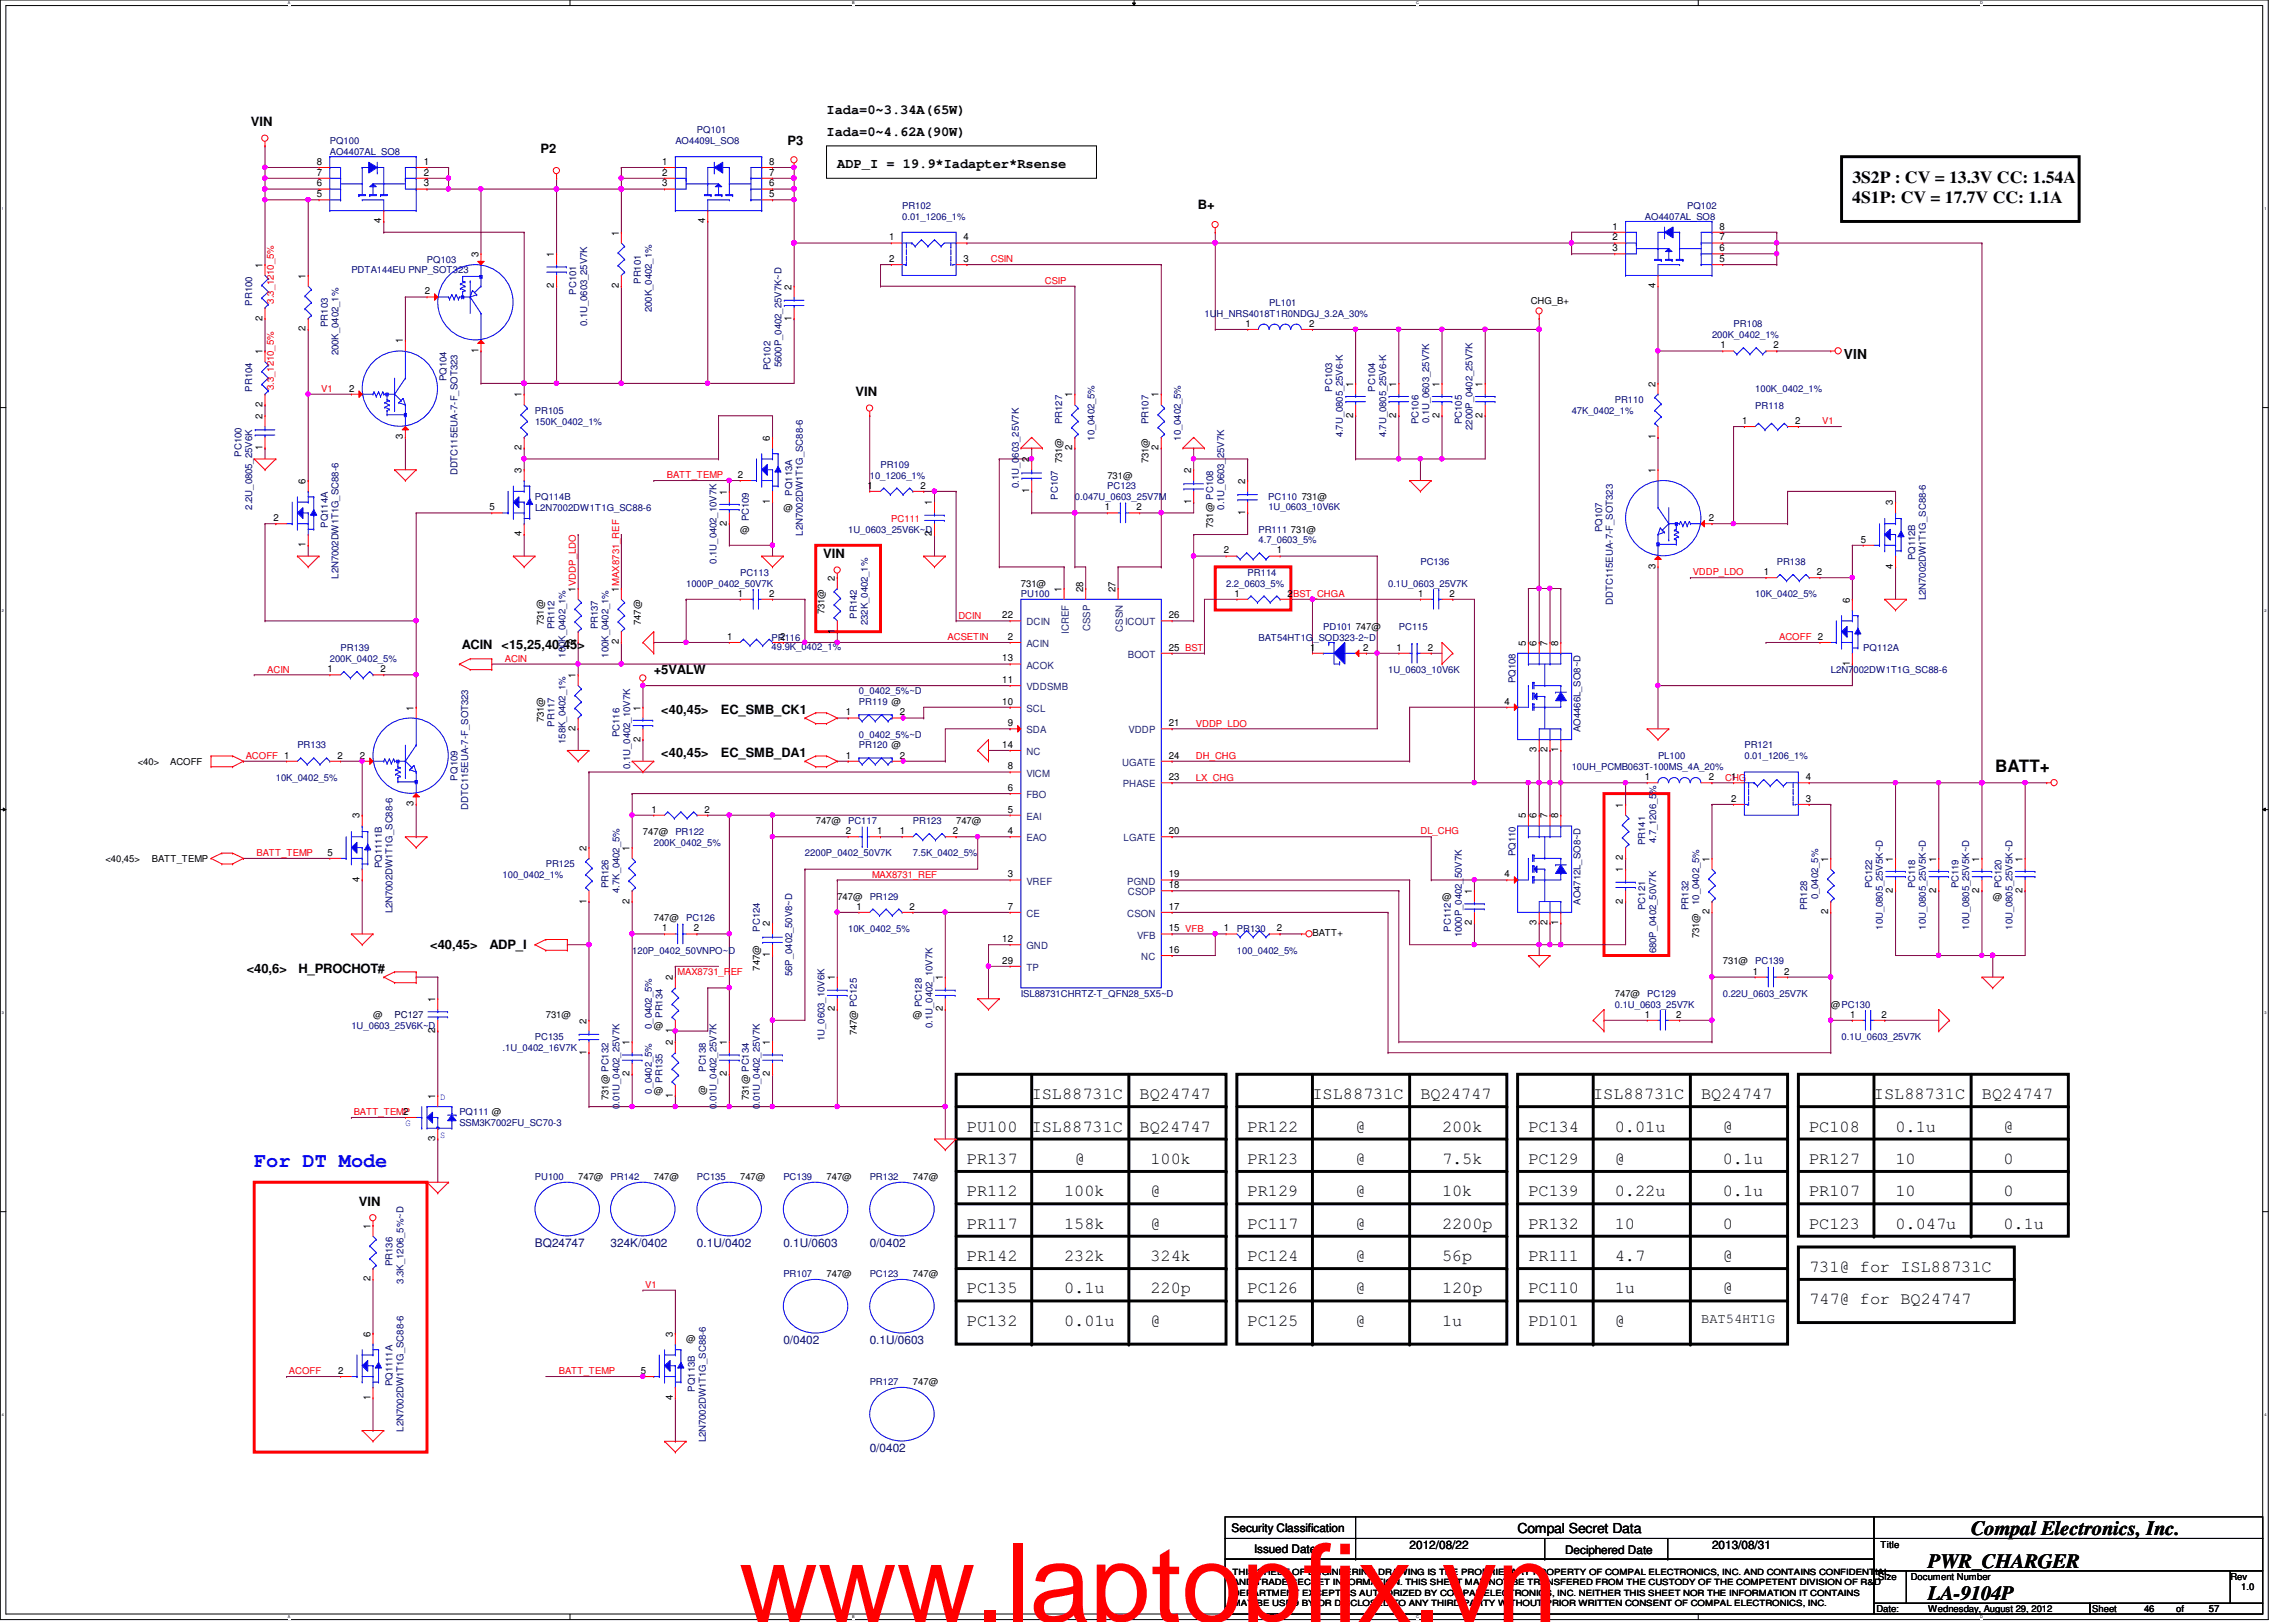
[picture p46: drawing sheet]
<svg xmlns="http://www.w3.org/2000/svg" width="297mm" height="210mm" viewBox="0 0 297 210" stroke-linecap="round" stroke-linejoin="round" font-family="sans-serif">
<defs><g id="words">
<text font-size="14.1" fill="#f00" x="95.6" y="209.9">www.laptopfix.vn</text>
<text font-size="2.6" fill="#00f" x="32.9" y="151">For DT Mode</text>
<g font-size="2.6">
<text x="249.4" y="202.9">PWR_CHARGER</text>
<text x="255" y="198.7">Compal Electronics, Inc.</text>
<text x="249.4" y="207.1">LA-9104P</text>
</g>
<g font-size="2.2">
<text x="239.6" y="23.7">3S2P : CV = 13.3V CC: 1.54A</text>
<text x="239.6" y="26.3">4S1P: CV = 17.7V CC: 1.1A</text>
<text x="258.1" y="99.9">BATT+</text>
<text x="133.5" y="142.2">ISL88731C</text>
<text x="147.4" y="142.2">BQ24747</text>
<text x="169.8" y="142.2">ISL88731C</text>
<text x="183.8" y="142.2">BQ24747</text>
<text x="206.1" y="142.2">ISL88731C</text>
<text x="220.1" y="142.2">BQ24747</text>
<text x="242.4" y="142.2">ISL88731C</text>
<text x="256.4" y="142.2">BQ24747</text>
<text x="125.1" y="146.4">PU100</text>
<text x="133.5" y="146.4">ISL88731C</text>
<text x="147.4" y="146.4">BQ24747</text>
<text x="161.4" y="146.4">PR122</text>
<text x="175.4" y="146.4">@</text>
<text x="186.6" y="146.4">200k</text>
<text x="197.7" y="146.4">PC134</text>
<text x="208.9" y="146.4">0.01u</text>
<text x="222.9" y="146.4">@</text>
<text x="234.1" y="146.4">PC108</text>
<text x="245.2" y="146.4">0.1u</text>
<text x="259.2" y="146.4">@</text>
<text x="125.1" y="150.6">PR137</text>
<text x="125.1" y="154.8">PR112</text>
<text x="137.7" y="154.8">100k</text>
<text x="139.1" y="150.6">@</text>
<text x="148.8" y="154.8">@</text>
<text x="148.8" y="150.6">100k</text>
<text x="161.4" y="150.6">PR123</text>
<text x="161.4" y="154.8">PR129</text>
<text x="175.4" y="154.8">@</text>
<text x="175.4" y="150.6">@</text>
<text x="186.6" y="150.6">7.5k</text>
<text x="186.6" y="154.8">10k</text>
<text x="197.7" y="150.6">PC129</text>
<text x="197.7" y="154.8">PC139</text>
<text x="208.9" y="154.8">0.22u</text>
<text x="208.9" y="150.6">@</text>
<text x="222.9" y="154.8">0.1u</text>
<text x="222.9" y="150.6">0.1u</text>
<text x="234.1" y="150.6">PR127</text>
<text x="234.1" y="154.8">PR107</text>
<text x="245.2" y="154.8">10</text>
<text x="245.2" y="150.6">10</text>
<text x="259.2" y="150.6">0</text>
<text x="259.2" y="154.8">0</text>
<text x="125.1" y="159">PR117</text>
<text x="137.7" y="159">158k</text>
<text x="148.8" y="159">@</text>
<text x="161.4" y="159">PC117</text>
<text x="175.4" y="159">@</text>
<text x="186.6" y="159">2200p</text>
<text x="197.7" y="159">PR132</text>
<text x="208.9" y="159">10</text>
<text x="222.9" y="159">0</text>
<text x="234.1" y="159">PC123</text>
<text x="245.2" y="159">0.047u</text>
<text x="259.2" y="159">0.1u</text>
<text x="125.1" y="163.2">PR142</text>
<text x="125.1" y="167.4">PC135</text>
<text x="137.7" y="167.4">0.1u</text>
<text x="137.7" y="163.2">232k</text>
<text x="148.8" y="167.4">220p</text>
<text x="148.8" y="163.2">324k</text>
<text x="161.4" y="163.2">PC124</text>
<text x="161.4" y="167.4">PC126</text>
<text x="175.4" y="167.4">@</text>
<text x="175.4" y="163.2">@</text>
<text x="186.6" y="167.4">120p</text>
<text x="186.6" y="163.2">56p</text>
<text x="197.7" y="163.2">PR111</text>
<text x="197.7" y="167.4">PC110</text>
<text x="208.9" y="167.4">1u</text>
<text x="208.9" y="163.2">4.7</text>
<text x="222.9" y="163.2">@</text>
<text x="222.9" y="167.4">@</text>
<text x="234.1" y="164.6">731@ for ISL88731C</text>
<text x="125.1" y="171.6">PC132</text>
<text x="137.7" y="171.6">0.01u</text>
<text x="148.8" y="171.6">@</text>
<text x="161.4" y="171.6">PC125</text>
<text x="175.4" y="171.6">@</text>
<text x="186.6" y="171.6">1u</text>
<text x="197.7" y="171.6">PD101</text>
<text x="208.9" y="171.6">@</text>
<text x="234.1" y="168.8">747@ for BQ24747</text>
</g>
<g font-size="1.8">
<text x="106.9" y="14.8">Iada=0~3.34A(65W)</text>
<text x="106.9" y="17.6">Iada=0~4.62A(90W)</text>
<text x="108.3" y="21.8">ADP_I = 19.9*Iadapter*Rsense</text>
<text x="238.5" y="46.4">VIN</text>
<text x="220.1" y="171.2">BAT54HT1G</text>
<text x="196.3" y="198.3">Compal Secret Data</text>
</g>
<g font-size="1.7">
<text x="32.5" y="16.3">VIN</text>
<text x="69.9" y="19.9">P2</text>
<text x="101.9" y="18.7">P3</text>
<text x="155" y="27.1">B+</text>
<text x="110.7" y="51.3">VIN</text>
<text x="106.5" y="72.2">VIN</text>
<text x="59.7" y="84">ACIN</text>
<text x="64.9" y="84">&lt;15,25,40,45&gt;</text>
<text x="84.6" y="87.2">+5VALW</text>
<text x="85.6" y="92.4">&lt;40,45&gt;</text>
<text x="93.3" y="92.4">EC_SMB_CK1</text>
<text x="85.6" y="98">&lt;40,45&gt;</text>
<text x="93.3" y="98">EC_SMB_DA1</text>
<text x="31.9" y="125.9">&lt;40,6&gt;</text>
<text x="38.6" y="125.9">H_PROCHOT#</text>
<text x="55.7" y="122.8">&lt;40,45&gt;</text>
<text x="63.3" y="122.8">ADP_I</text>
<text x="46.4" y="156">VIN</text>
</g>
<g font-size="1.5" fill="#000080">
<text x="69.2" y="161.4">BQ24747</text>
<text x="79" y="161.4">324K/0402</text>
<text x="90.2" y="161.4">0.1U/0402</text>
<text x="101.3" y="161.4">0.1U/0603</text>
<text x="112.5" y="161.4">0/0402</text>
<text x="101.3" y="173.9">0/0402</text>
<text x="112.5" y="173.9">0.1U/0603</text>
<text x="112.5" y="187.9">0/0402</text>
</g>
<g font-size="1.5">
<text x="159.3" y="198.2">Security Classification</text>
<text x="162.3" y="200.9">Issued Date</text>
<text x="182.4" y="200.5">2012/08/22</text>
<text x="202.5" y="201">Deciphered Date</text>
<text x="221.5" y="200.5">2013/08/31</text>
</g>
<g font-size="1.3">
<text x="41" y="22.7">7</text>
<text x="41" y="21.3">8</text>
<text x="54.8" y="22.7">2</text>
<text x="54.8" y="21.3">1</text>
<text x="85.7" y="22.7">2</text>
<text x="85.7" y="21.3">1</text>
<text x="99.5" y="22.7">7</text>
<text x="99.5" y="21.3">8</text>
<text x="41" y="24.1">6</text>
<text x="41" y="25.5">5</text>
<text x="49.3" y="28.9" transform="rotate(-90 49.3 28.9)">4</text>
<text x="54.8" y="24.1">3</text>
<text x="85.7" y="24.1">3</text>
<text x="91.2" y="28.9" transform="rotate(-90 91.2 28.9)">4</text>
<text x="99.5" y="24.1">6</text>
<text x="99.5" y="25.5">5</text>
<text x="208.6" y="29.7">1</text>
<text x="222.5" y="29.7">8</text>
<text x="33.9" y="34.7" transform="rotate(-90 33.9 34.7)">1</text>
<text x="61.9" y="33.3" transform="rotate(-90 61.9 33.3)">3</text>
<text x="71.7" y="33.3" transform="rotate(-90 71.7 33.3)">1</text>
<text x="80" y="30.5" transform="rotate(-90 80 30.5)">1</text>
<text x="115" y="31.1">1</text>
<text x="115" y="33.9">2</text>
<text x="124.7" y="33.9">3</text>
<text x="124.7" y="31.1">4</text>
<text x="208.6" y="32.5">3</text>
<text x="208.6" y="31.1">2</text>
<text x="222.5" y="32.5">6</text>
<text x="222.5" y="33.9">5</text>
<text x="222.5" y="31.1">7</text>
<text x="33.9" y="41.5" transform="rotate(-90 33.9 41.5)">2</text>
<text x="39.5" y="36.1" transform="rotate(-90 39.5 36.1)">1</text>
<text x="54.9" y="38.1">2</text>
<text x="71.7" y="37.3" transform="rotate(-90 71.7 37.3)">2</text>
<text x="80" y="37.3" transform="rotate(-90 80 37.3)">2</text>
<text x="102.4" y="41.5" transform="rotate(-90 102.4 41.5)">1</text>
<text x="102.4" y="37.5" transform="rotate(-90 102.4 37.5)">2</text>
<text x="214.2" y="37.3" transform="rotate(-90 214.2 37.3)">4</text>
<text x="33.9" y="45.8" transform="rotate(-90 33.9 45.8)">1</text>
<text x="39.5" y="42.9" transform="rotate(-90 39.5 42.9)">2</text>
<text x="52.1" y="44.5" transform="rotate(-90 52.1 44.5)">1</text>
<text x="61.9" y="45.7" transform="rotate(-90 61.9 45.7)">1</text>
<text x="161.1" y="42.3">1</text>
<text x="169.4" y="42.3">2</text>
<text x="222.6" y="45.1">1</text>
<text x="229.4" y="45.1">2</text>
<text x="33.9" y="52.7" transform="rotate(-90 33.9 52.7)">2</text>
<text x="45.2" y="50.7">2</text>
<text x="67.5" y="51.4" transform="rotate(-90 67.5 51.4)">1</text>
<text x="138.7" y="51.4" transform="rotate(-90 138.7 51.4)">1</text>
<text x="149.9" y="51.4" transform="rotate(-90 149.9 51.4)">1</text>
<text x="175" y="50" transform="rotate(-90 175 50)">1</text>
<text x="180.6" y="50" transform="rotate(-90 180.6 50)">1</text>
<text x="186.2" y="50" transform="rotate(-90 186.2 50)">1</text>
<text x="191.8" y="50" transform="rotate(-90 191.8 50)">1</text>
<text x="214.2" y="50" transform="rotate(-90 214.2 50)">2</text>
<text x="33.9" y="58.3" transform="rotate(-90 33.9 58.3)">1</text>
<text x="33.9" y="54.2" transform="rotate(-90 33.9 54.2)">2</text>
<text x="52.1" y="56.9" transform="rotate(-90 52.1 56.9)">3</text>
<text x="67.5" y="58.3" transform="rotate(-90 67.5 58.3)">2</text>
<text x="99.6" y="57" transform="rotate(-90 99.6 57)">6</text>
<text x="133.1" y="59.8" transform="rotate(-90 133.1 59.8)">2</text>
<text x="138.7" y="58.3" transform="rotate(-90 138.7 58.3)">2</text>
<text x="149.9" y="58.3" transform="rotate(-90 149.9 58.3)">2</text>
<text x="175" y="54.1" transform="rotate(-90 175 54.1)">2</text>
<text x="180.6" y="54.1" transform="rotate(-90 180.6 54.1)">2</text>
<text x="186.2" y="54.1" transform="rotate(-90 186.2 54.1)">2</text>
<text x="191.8" y="54.1" transform="rotate(-90 191.8 54.1)">2</text>
<text x="214.2" y="56.9" transform="rotate(-90 214.2 56.9)">1</text>
<text x="225.4" y="54.9">1</text>
<text x="232.2" y="54.9">2</text>
<text x="39.5" y="62.6" transform="rotate(-90 39.5 62.6)">6</text>
<text x="67.5" y="61.2" transform="rotate(-90 67.5 61.2)">3</text>
<text x="94" y="64" transform="rotate(-90 94 64)">1</text>
<text x="95.5" y="61.8">2</text>
<text x="99.6" y="65.2" transform="rotate(-90 99.6 65.2)">1</text>
<text x="112.2" y="63.2">1</text>
<text x="119.1" y="63.2">2</text>
<text x="120.6" y="65.4" transform="rotate(-90 120.6 65.4)">1</text>
<text x="133.1" y="63.8" transform="rotate(-90 133.1 63.8)">1</text>
<text x="154.1" y="65.2" transform="rotate(-90 154.1 65.2)">1</text>
<text x="154.1" y="61.2" transform="rotate(-90 154.1 61.2)">2</text>
<text x="161.1" y="62.6" transform="rotate(-90 161.1 62.6)">2</text>
<text x="214.2" y="61.2" transform="rotate(-90 214.2 61.2)">1</text>
<text x="244.9" y="65.4" transform="rotate(-90 244.9 65.4)">3</text>
<text x="35.4" y="67.4">2</text>
<text x="39.5" y="70.8" transform="rotate(-90 39.5 70.8)">1</text>
<text x="63.3" y="66">5</text>
<text x="67.5" y="69.4" transform="rotate(-90 67.5 69.4)">4</text>
<text x="94" y="68" transform="rotate(-90 94 68)">2</text>
<text x="120.6" y="69.4" transform="rotate(-90 120.6 69.4)">2</text>
<text x="143" y="66">1</text>
<text x="147" y="66">2</text>
<text x="158.3" y="71.6">2</text>
<text x="161.1" y="66.6" transform="rotate(-90 161.1 66.6)">1</text>
<text x="165.2" y="71.6">1</text>
<text x="221.1" y="67.4">2</text>
<text x="240.7" y="70.2">5</text>
<text x="74.5" y="76.6" transform="rotate(-90 74.5 76.6)">1VDDP_LDO</text>
<text x="80" y="76.6" transform="rotate(-90 80 76.6)">1MAX8731_REF</text>
<text x="95.5" y="77.2">1</text>
<text x="99.5" y="77.2">2</text>
<text x="108" y="75.2" transform="rotate(-90 108 75.2)">2</text>
<text x="137.3" y="76.6" transform="rotate(-90 137.3 76.6)">1</text>
<text x="140.1" y="76.6" transform="rotate(-90 140.1 76.6)">28</text>
<text x="144.3" y="76.6" transform="rotate(-90 144.3 76.6)">27</text>
<text x="159.7" y="77.2">1</text>
<text x="166.6" y="77.2">2</text>
<text x="183.5" y="77.2">1</text>
<text x="187.5" y="77.2">2</text>
<text x="214.2" y="73.6" transform="rotate(-90 214.2 73.6)">3</text>
<text x="228.2" y="74.4">1</text>
<text x="235" y="74.4">2</text>
<text x="239.3" y="78" transform="rotate(-90 239.3 78)">6</text>
<text x="244.9" y="73.6" transform="rotate(-90 244.9 73.6)">4</text>
<text x="74.5" y="83.4" transform="rotate(-90 74.5 83.4)">2</text>
<text x="80" y="83.4" transform="rotate(-90 80 83.4)">2</text>
<text x="94.1" y="82.8">1</text>
<text x="100.9" y="82.8">2</text>
<text x="108" y="82" transform="rotate(-90 108 82)">1</text>
<text x="129.7" y="80">22</text>
<text x="130.4" y="82.8">2</text>
<text x="151.2" y="80">26</text>
<text x="197.4" y="83.6" transform="rotate(-90 197.4 83.6)">5</text>
<text x="198.8" y="83.6" transform="rotate(-90 198.8 83.6)">6</text>
<text x="200.2" y="83.6" transform="rotate(-90 200.2 83.6)">7</text>
<text x="201.6" y="83.6" transform="rotate(-90 201.6 83.6)">8</text>
<text x="42.4" y="87">1</text>
<text x="49.2" y="87">2</text>
<text x="74.5" y="87.8" transform="rotate(-90 74.5 87.8)">1</text>
<text x="129.7" y="88.4">11</text>
<text x="129.7" y="85.6">13</text>
<text x="151.2" y="84.2">25 BST</text>
<text x="169.5" y="84.2">1</text>
<text x="176.4" y="84.2">2</text>
<text x="180.7" y="84.2">1</text>
<text x="184.7" y="84.2">2</text>
<text x="239.3" y="86.2" transform="rotate(-90 239.3 86.2)">1</text>
<text x="53.5" y="91.9" transform="rotate(-90 53.5 91.9)">1</text>
<text x="74.5" y="94.6" transform="rotate(-90 74.5 94.6)">2</text>
<text x="82.8" y="96" transform="rotate(-90 82.8 96)">2</text>
<text x="82.8" y="91.9" transform="rotate(-90 82.8 91.9)">1</text>
<text x="109.4" y="92.6">1</text>
<text x="116.4" y="92.6">2</text>
<text x="129.7" y="91.2">10</text>
<text x="130.4" y="94">9</text>
<text x="151.2" y="94">21</text>
<text x="194.6" y="91.2">4</text>
<text x="43.6" y="98.2">2</text>
<text x="46.6" y="98.2">2</text>
<text x="109.4" y="98.2">1</text>
<text x="116.4" y="98.2">2</text>
<text x="129.7" y="96.8">14</text>
<text x="130.4" y="99.6">8</text>
<text x="151.2" y="98.2">24</text>
<text x="151.2" y="101">23</text>
<text x="198.8" y="97.4" transform="rotate(-90 198.8 97.4)">3</text>
<text x="200.2" y="97.4" transform="rotate(-90 200.2 97.4)">2</text>
<text x="201.6" y="97.4" transform="rotate(-90 201.6 97.4)">1</text>
<text x="212.8" y="101">1</text>
<text x="221.1" y="101">2</text>
<text x="233.6" y="101">4</text>
<text x="46.5" y="105.9" transform="rotate(-90 46.5 105.9)">3</text>
<text x="53.5" y="104.4" transform="rotate(-90 53.5 104.4)">3</text>
<text x="84.3" y="105.2">1</text>
<text x="91.1" y="105.2">2</text>
<text x="109.4" y="107.9">2</text>
<text x="113.5" y="107.9">1</text>
<text x="116.4" y="107.9">1</text>
<text x="123.3" y="107.9">2</text>
<text x="130.4" y="107.9">4</text>
<text x="130.4" y="102.4">6</text>
<text x="130.4" y="105.2">5</text>
<text x="151.2" y="107.9">20</text>
<text x="197.4" y="105.9" transform="rotate(-90 197.4 105.9)">5</text>
<text x="198.8" y="105.9" transform="rotate(-90 198.8 105.9)">6</text>
<text x="200.2" y="105.9" transform="rotate(-90 200.2 105.9)">7</text>
<text x="201.6" y="105.9" transform="rotate(-90 201.6 105.9)">8</text>
<text x="210" y="104.5" transform="rotate(-90 210 104.5)">1</text>
<text x="224" y="103.8">2</text>
<text x="233.6" y="103.8">3</text>
<text x="42.4" y="110.7">5</text>
<text x="75.9" y="110.1" transform="rotate(-90 75.9 110.1)">2</text>
<text x="81.4" y="110.1" transform="rotate(-90 81.4 110.1)">1</text>
<text x="130.4" y="113.5">3</text>
<text x="151.2" y="113.5">19</text>
<text x="194.6" y="113.5">4</text>
<text x="210" y="112.9" transform="rotate(-90 210 112.9)">1</text>
<text x="210" y="111.3" transform="rotate(-90 210 111.3)">2</text>
<text x="221.1" y="111.5" transform="rotate(-90 221.1 111.5)">1</text>
<text x="236.5" y="111.5" transform="rotate(-90 236.5 111.5)">1</text>
<text x="244.9" y="111.5" transform="rotate(-90 244.9 111.5)">1</text>
<text x="250.5" y="111.5" transform="rotate(-90 250.5 111.5)">1</text>
<text x="256.1" y="111.5" transform="rotate(-90 256.1 111.5)">1</text>
<text x="261.7" y="111.5" transform="rotate(-90 261.7 111.5)">1</text>
<text x="46.5" y="114.1" transform="rotate(-90 46.5 114.1)">4</text>
<text x="75.9" y="116.9" transform="rotate(-90 75.9 116.9)">1</text>
<text x="81.4" y="116.9" transform="rotate(-90 81.4 116.9)">2</text>
<text x="99.6" y="119.9" transform="rotate(-90 99.6 119.9)">2</text>
<text x="110.8" y="117.7">1</text>
<text x="117.7" y="117.7">2</text>
<text x="130.4" y="117.7">7</text>
<text x="151.2" y="114.9">18</text>
<text x="151.2" y="117.7">17</text>
<text x="190.4" y="119.7" transform="rotate(-90 190.4 119.7)">2</text>
<text x="190.4" y="115.7" transform="rotate(-90 190.4 115.7)">1</text>
<text x="198.8" y="119.7" transform="rotate(-90 198.8 119.7)">3</text>
<text x="200.2" y="119.7" transform="rotate(-90 200.2 119.7)">2</text>
<text x="201.6" y="119.7" transform="rotate(-90 201.6 119.7)">1</text>
<text x="210" y="116.9" transform="rotate(-90 210 116.9)">2</text>
<text x="221.1" y="118.3" transform="rotate(-90 221.1 118.3)">2</text>
<text x="236.5" y="118.3" transform="rotate(-90 236.5 118.3)">2</text>
<text x="244.9" y="115.5" transform="rotate(-90 244.9 115.5)">2</text>
<text x="250.5" y="115.5" transform="rotate(-90 250.5 115.5)">2</text>
<text x="256.1" y="115.5" transform="rotate(-90 256.1 115.5)">2</text>
<text x="261.7" y="115.5" transform="rotate(-90 261.7 115.5)">2</text>
<text x="85.7" y="120.5">1</text>
<text x="89.7" y="120.5">2</text>
<text x="99.6" y="123.9" transform="rotate(-90 99.6 123.9)">1</text>
<text x="129.7" y="121.9">12</text>
<text x="129.7" y="124.7">29</text>
<text x="151.2" y="123.3">16</text>
<text x="151.2" y="120.5">15 VFB</text>
<text x="158.3" y="120.5">1</text>
<text x="165.2" y="120.5">2</text>
<text x="56.3" y="129.7" transform="rotate(-90 56.3 129.7)">1</text>
<text x="87" y="126.9" transform="rotate(-90 87 126.9)">2</text>
<text x="108" y="130.9" transform="rotate(-90 108 130.9)">2</text>
<text x="108" y="126.9" transform="rotate(-90 108 126.9)">1</text>
<text x="122" y="130.9" transform="rotate(-90 122 130.9)">2</text>
<text x="122" y="126.9" transform="rotate(-90 122 126.9)">1</text>
<text x="212.8" y="131.7">1</text>
<text x="216.9" y="131.7">2</text>
<text x="226.8" y="126.1">1</text>
<text x="230.8" y="126.1">2</text>
<text x="239.3" y="131.7">1</text>
<text x="243.4" y="131.7">2</text>
<text x="56.3" y="133.7" transform="rotate(-90 56.3 133.7)">2</text>
<text x="75.9" y="136.5" transform="rotate(-90 75.9 136.5)">1</text>
<text x="75.9" y="132.5" transform="rotate(-90 75.9 132.5)">2</text>
<text x="81.4" y="135.3" transform="rotate(-90 81.4 135.3)">1</text>
<text x="87" y="135.3" transform="rotate(-90 87 135.3)">2</text>
<text x="87" y="133.7" transform="rotate(-90 87 133.7)">1</text>
<text x="94" y="135.3" transform="rotate(-90 94 135.3)">1</text>
<text x="99.6" y="135.3" transform="rotate(-90 99.6 135.3)">1</text>
<text x="56.3" y="142.2" transform="rotate(-90 56.3 142.2)">1</text>
<text x="81.4" y="139.3" transform="rotate(-90 81.4 139.3)">2</text>
<text x="87" y="142.1" transform="rotate(-90 87 142.1)">1</text>
<text x="94" y="139.3" transform="rotate(-90 94 139.3)">2</text>
<text x="99.6" y="139.3" transform="rotate(-90 99.6 139.3)">2</text>
<text x="52.2" y="144.3">2</text>
<text x="56.3" y="147.7" transform="rotate(-90 56.3 147.7)">3</text>
<text x="47.9" y="159" transform="rotate(-90 47.9 159)">1</text>
<text x="47.9" y="165.8" transform="rotate(-90 47.9 165.8)">2</text>
<text x="47.9" y="173" transform="rotate(-90 47.9 173)">6</text>
<text x="87" y="173" transform="rotate(-90 87 173)">3</text>
<text x="43.8" y="177.8">2</text>
<text x="82.9" y="177.8">5</text>
<text x="47.9" y="181.2" transform="rotate(-90 47.9 181.2)">1</text>
<text x="87" y="181.2" transform="rotate(-90 87 181.2)">4</text>
</g>
<g font-size="1.3" fill="#004080">
<text x="132.8" y="80.9">DCIN</text>
<text x="132.8" y="83.7">ACIN</text>
<text x="138.3" y="82" transform="rotate(-90 138.3 82)">ICREF</text>
<text x="141.1" y="81.7" transform="rotate(-90 141.1 81.7)">CSSP</text>
<text x="145.2" y="81.7" transform="rotate(-90 145.2 81.7)">CSSN</text>
<text x="145.6" y="80.9">ICOUT</text>
<text x="132.8" y="89.3">VDDSMB</text>
<text x="132.8" y="86.5">ACOK</text>
<text x="145.9" y="85.1">BOOT</text>
<text x="132.8" y="94.9">SDA</text>
<text x="132.8" y="92.1">SCL</text>
<text x="146" y="94.9">VDDP</text>
<text x="132.8" y="100.5">VICM</text>
<text x="132.8" y="97.7">NC</text>
<text x="145.2" y="99.1">UGATE</text>
<text x="145.2" y="101.9">PHASE</text>
<text x="132.8" y="103.3">FBO</text>
<text x="132.8" y="106.1">EAI</text>
<text x="132.8" y="108.9">EAO</text>
<text x="145.4" y="108.9">LGATE</text>
<text x="132.8" y="114.5">VREF</text>
<text x="132.8" y="118.7">CE</text>
<text x="145.8" y="118.7">CSON</text>
<text x="145.8" y="114.5">PGND</text>
<text x="145.9" y="115.9">CSOP</text>
<text x="132.8" y="122.9">GND</text>
<text x="132.8" y="125.6">TP</text>
<text x="147.1" y="121.5">VFB</text>
<text x="147.7" y="124.2">NC</text>
</g>
<g font-size="1.2" fill="#000080">
<text x="90.2" y="17.2">PQ101</text>
<text x="42.7" y="18.6">PQ100</text>
<text x="42.7" y="20">AO4407AL_SO8</text>
<text x="87.4" y="18.6">AO4409L_SO8</text>
<text x="116.7" y="27">PR102</text>
<text x="116.7" y="28.4">0.01_1206_1%</text>
<text x="212.8" y="28.4">AO4407AL_SO8</text>
<text x="218.3" y="27">PQ102</text>
<text x="45.5" y="35.4">PDTA144EU PNP_SOT323</text>
<text x="55.2" y="34">PQ103</text>
<text x="32.6" y="39.5" transform="rotate(-90 32.6 39.5)">PR100</text>
<text x="74.5" y="38.1" transform="rotate(-90 74.5 38.1)">PC101</text>
<text x="82.9" y="36.7" transform="rotate(-90 82.9 36.7)">PR101</text>
<text x="84.3" y="40.4" transform="rotate(-90 84.3 40.4)">200K_0402_1%</text>
<text x="155.8" y="41">1UH_NRS4018T1R0NDGJ_3.2A_30%</text>
<text x="164.2" y="39.6">PL101</text>
<text x="42.4" y="42.3" transform="rotate(-90 42.4 42.3)">PR103</text>
<text x="43.8" y="46" transform="rotate(-90 43.8 46)">200K_0402_1%</text>
<text x="75.9" y="42.2" transform="rotate(-90 75.9 42.2)">0.1U_0603_25V7K</text>
<text x="99.7" y="47.9" transform="rotate(-90 99.7 47.9)">PC102</text>
<text x="101.1" y="47.5" transform="rotate(-90 101.1 47.5)">5600P_0402_25V7K~D</text>
<text x="221.5" y="43.8">200K_0402_1%</text>
<text x="224.3" y="42.4">PR108</text>
<text x="32.6" y="50.7" transform="rotate(-90 32.6 50.7)">PR104</text>
<text x="57.8" y="49.3" transform="rotate(-90 57.8 49.3)">PQ104</text>
<text x="69.2" y="53.6">PR105</text>
<text x="172.3" y="50.7" transform="rotate(-90 172.3 50.7)">PC103</text>
<text x="177.9" y="50.7" transform="rotate(-90 177.9 50.7)">PC104</text>
<text x="203.3" y="53.6">47K_0402_1%</text>
<text x="208.9" y="52.2">PR110</text>
<text x="227.1" y="52.9">PR118</text>
<text x="227.1" y="50.8">100K_0402_1%</text>
<text x="31.2" y="59.1" transform="rotate(-90 31.2 59.1)">PC100</text>
<text x="69.2" y="54.9">150K_0402_1%</text>
<text x="137.4" y="54.9" transform="rotate(-90 137.4 54.9)">PR127</text>
<text x="141.6" y="57" transform="rotate(-90 141.6 57)">10_0402_5%</text>
<text x="148.6" y="54.9" transform="rotate(-90 148.6 54.9)">PR107</text>
<text x="152.8" y="57" transform="rotate(-90 152.8 57)">10_0402_5%</text>
<text x="173.7" y="56.6" transform="rotate(-90 173.7 56.6)">4.7U_0805_25V6-K</text>
<text x="179.3" y="56.6" transform="rotate(-90 179.3 56.6)">4.7U_0805_25V6-K</text>
<text x="183.5" y="54.9" transform="rotate(-90 183.5 54.9)">PC106</text>
<text x="184.9" y="54.8" transform="rotate(-90 184.9 54.8)">0.1U_0603_25V7K</text>
<text x="189.1" y="54.9" transform="rotate(-90 189.1 54.9)">PC105</text>
<text x="190.5" y="55.6" transform="rotate(-90 190.5 55.6)">2200P_0402_25V7K</text>
<text x="32.6" y="66" transform="rotate(-90 32.6 66)">2.2U_0805_25V6K</text>
<text x="59.2" y="61.5" transform="rotate(-90 59.2 61.5)">DDTC115EUA-7-F_SOT323</text>
<text x="69.2" y="64.7">PQ114B</text>
<text x="102.5" y="64.1" transform="rotate(-90 102.5 64.1)">PQ113A</text>
<text x="112.5" y="61.9">10_1206_1%</text>
<text x="113.9" y="60.5">PR109</text>
<text x="131.8" y="63.2" transform="rotate(-90 131.8 63.2)">0.1U_0603_25V7K</text>
<text x="136.9" y="64.7" transform="rotate(-90 136.9 64.7)">PC107</text>
<text x="139.1" y="64.7">0.047U_0603_25V7M</text>
<text x="143.3" y="63.3">PC123</text>
<text x="158.4" y="66" transform="rotate(-90 158.4 66)">0.1U_0603_25V7K</text>
<text x="164.1" y="64.7">PC110</text>
<text x="164.1" y="66">1U_0603_10V6K</text>
<text x="42.4" y="68.3" transform="rotate(-90 42.4 68.3)">PQ114A</text>
<text x="69.2" y="66.1">L2N7002DW1T1G_SC88-6</text>
<text x="96.9" y="67.5" transform="rotate(-90 96.9 67.5)">PC109</text>
<text x="103.9" y="69.3" transform="rotate(-90 103.9 69.3)">L2N7002DW1T1G_SC88-6</text>
<text x="109.7" y="68.9">1U_0603_25V6K~D</text>
<text x="162.8" y="68.9">PR111</text>
<text x="162.8" y="70.3">4.7_0603_5%</text>
<text x="207.3" y="68.9" transform="rotate(-90 207.3 68.9)">PQ107</text>
<text x="43.8" y="74.9" transform="rotate(-90 43.8 74.9)">L2N7002DW1T1G_SC88-6</text>
<text x="88.8" y="75.9">1000P_0402_50V7K</text>
<text x="92.7" y="72.9" transform="rotate(-90 92.7 72.9)">0.1U_0402_10V7K</text>
<text x="95.8" y="74.5">PC113</text>
<text x="132.1" y="77.3">PU100</text>
<text x="158.6" y="75.9">2.2_0603_5%</text>
<text x="161.4" y="74.5">PR114</text>
<text x="179.6" y="75.9">0.1U_0603_25V7K</text>
<text x="183.8" y="73.1">PC136</text>
<text x="227.1" y="77.3">10K_0402_5%</text>
<text x="229.9" y="73.1">PR138</text>
<text x="247.8" y="72.5" transform="rotate(-90 247.8 72.5)">PQ112B</text>
<text x="249.2" y="77.7" transform="rotate(-90 249.2 77.7)">L2N7002DW1T1G_SC88-6</text>
<text x="71.8" y="81.4" transform="rotate(-90 71.8 81.4)">PR112</text>
<text x="77.3" y="81.4" transform="rotate(-90 77.3 81.4)">PR137</text>
<text x="99.8" y="82.9">PR116</text>
<text x="110.9" y="80.1" transform="rotate(-90 110.9 80.1)">PR142</text>
<text x="112.3" y="80.9" transform="rotate(-90 112.3 80.9)">232K_0402_1%</text>
<text x="162.8" y="82.9">BAT54HT1G_SOD323-2~D</text>
<text x="171.2" y="81.5">PD101</text>
<text x="181" y="81.5">PC115</text>
<text x="208.7" y="78.3" transform="rotate(-90 208.7 78.3)">DDTC115EUA-7-F_SOT323</text>
<text x="42.7" y="85.7">200K_0402_5%</text>
<text x="44.1" y="84.3">PR139</text>
<text x="73.1" y="85.1" transform="rotate(-90 73.1 85.1)">100K_0402_1%</text>
<text x="78.7" y="85.1" transform="rotate(-90 78.7 85.1)">100K_0402_1%</text>
<text x="99.8" y="84.2">49.9K_0402_1%</text>
<text x="111.1" y="89.9">0_0402_5%~D</text>
<text x="179.6" y="87.1">1U_0603_10V6K</text>
<text x="196.1" y="88.4" transform="rotate(-90 196.1 88.4)">PQ108</text>
<text x="236.9" y="87.1">L2N7002DW1T1G_SC88-6</text>
<text x="241" y="84.3">PQ112A</text>
<text x="71.8" y="94" transform="rotate(-90 71.8 94)">PR117</text>
<text x="80.1" y="95.4" transform="rotate(-90 80.1 95.4)">PC116</text>
<text x="111.1" y="91.3">PR119 @</text>
<text x="111.1" y="95.5">0_0402_5%~D</text>
<text x="204.5" y="94.7" transform="rotate(-90 204.5 94.7)">AO4466L_SO8~D</text>
<text x="35.7" y="101">10K_0402_5%</text>
<text x="38.5" y="96.9">PR133</text>
<text x="59.2" y="101" transform="rotate(-90 59.2 101)">PQ109</text>
<text x="73.1" y="96.3" transform="rotate(-90 73.1 96.3)">158K_0402_1%</text>
<text x="81.5" y="99.5" transform="rotate(-90 81.5 99.5)">0.1U_0402_10V7K</text>
<text x="111.1" y="96.9">PR120 @</text>
<text x="203.3" y="99.7">10UH_PCMB063T-100MS_4A_20%</text>
<text x="214.5" y="98.3">PL100</text>
<text x="225.7" y="96.9">PR121</text>
<text x="225.7" y="98.3">0.01_1206_1%</text>
<text x="60.6" y="104.8" transform="rotate(-90 60.6 104.8)">DDTC115EUA-7-F_SOT323</text>
<text x="109.7" y="106.6">PC117</text>
<text x="118.1" y="106.6">PR123</text>
<text x="49.4" y="112.4" transform="rotate(-90 49.4 112.4)">PQ1111B</text>
<text x="65" y="113.6">100_0402_1%</text>
<text x="70.6" y="112.2">PR125</text>
<text x="84.6" y="109.4">200K_0402_5%</text>
<text x="87.4" y="108">PR122</text>
<text x="104.1" y="110.8">2200P_0402_50V7K</text>
<text x="118.1" y="110.8">7.5K_0402_5%</text>
<text x="196.1" y="110.8" transform="rotate(-90 196.1 110.8)">PQ110</text>
<text x="212.8" y="109.4" transform="rotate(-90 212.8 109.4)">PR141</text>
<text x="214.2" y="109.1" transform="rotate(-90 214.2 109.1)">4.7_1206_5%</text>
<text x="50.8" y="118.2" transform="rotate(-90 50.8 118.2)">L2N7002DW1T1G_SC88-6</text>
<text x="78.7" y="115" transform="rotate(-90 78.7 115)">PR126</text>
<text x="80.1" y="115.6" transform="rotate(-90 80.1 115.6)">4.7K_0402_5%</text>
<text x="88.8" y="119.2">PC126</text>
<text x="112.5" y="116.4">PR129</text>
<text x="204.5" y="117.1" transform="rotate(-90 204.5 117.1)">AO4712L_SO8~D</text>
<text x="212.8" y="117.8" transform="rotate(-90 212.8 117.8)">PC121</text>
<text x="218.4" y="117.8" transform="rotate(-90 218.4 117.8)">PR132</text>
<text x="219.8" y="117.1" transform="rotate(-90 219.8 117.1)">10_0402_5%</text>
<text x="233.8" y="117.8" transform="rotate(-90 233.8 117.8)">PR128</text>
<text x="235.2" y="116.4" transform="rotate(-90 235.2 116.4)">0_0402_5%</text>
<text x="242.2" y="115" transform="rotate(-90 242.2 115)">PC122</text>
<text x="247.8" y="115" transform="rotate(-90 247.8 115)">PC118</text>
<text x="253.4" y="115" transform="rotate(-90 253.4 115)">PC119</text>
<text x="258.9" y="115" transform="rotate(-90 258.9 115)">PC120</text>
<text x="81.8" y="123.4">120P_0402_50VNPO~D</text>
<text x="98.3" y="120.6" transform="rotate(-90 98.3 120.6)">PC124</text>
<text x="109.7" y="120.6">10K_0402_5%</text>
<text x="160" y="120.6">PR130</text>
<text x="160" y="123.4">100_0402_5%</text>
<text x="187.7" y="120.6" transform="rotate(-90 187.7 120.6)">PC112</text>
<text x="189.1" y="121.3" transform="rotate(-90 189.1 121.3)">1000P_0402_50V7K</text>
<text x="214.2" y="123.4" transform="rotate(-90 214.2 123.4)">680P_0402_50V7K</text>
<text x="227.1" y="124.8">PC139</text>
<text x="243.6" y="120.3" transform="rotate(-90 243.6 120.3)">10U_0805_25V5K~D</text>
<text x="249.2" y="120.3" transform="rotate(-90 249.2 120.3)">10U_0805_25V5K~D</text>
<text x="254.8" y="120.3" transform="rotate(-90 254.8 120.3)">10U_0805_25V5K~D</text>
<text x="260.3" y="120.3" transform="rotate(-90 260.3 120.3)">10U_0805_25V5K~D</text>
<text x="85.7" y="131.7" transform="rotate(-90 85.7 131.7)">PR134</text>
<text x="102.5" y="126.3" transform="rotate(-90 102.5 126.3)">56P_0402_50V8~D</text>
<text x="119.2" y="130.3" transform="rotate(-90 119.2 130.3)">PC128</text>
<text x="132.1" y="129">ISL88731CHRTZ-T_QFN28_5X5~D</text>
<text x="208.9" y="130.4">0.1U_0603_25V7K</text>
<text x="213.1" y="129">PC129</text>
<text x="222.9" y="129">0.22U_0603_25V7K</text>
<text x="45.5" y="133.2">1U_0603_25V6K~D</text>
<text x="65" y="136">.1U_0402_16V7K</text>
<text x="69.2" y="134.6">PC135</text>
<text x="84.3" y="133.1" transform="rotate(-90 84.3 133.1)">0_0402_5%</text>
<text x="106.7" y="134.7" transform="rotate(-90 106.7 134.7)">1U_0603_10V6K</text>
<text x="120.6" y="133" transform="rotate(-90 120.6 133)">0.1U_0402_10V7K</text>
<text x="238.3" y="134.6">0.1U_0603_25V7K</text>
<text x="80.1" y="143.5" transform="rotate(-90 80.1 143.5)">0.01U_0402_25V7K</text>
<text x="84.3" y="141.5" transform="rotate(-90 84.3 141.5)">0_0402_5%</text>
<text x="85.7" y="140.1" transform="rotate(-90 85.7 140.1)">PR135</text>
<text x="91.3" y="138.7" transform="rotate(-90 91.3 138.7)">PC138</text>
<text x="92.7" y="143.5" transform="rotate(-90 92.7 143.5)">0.01U_0402_25V7K</text>
<text x="98.3" y="143.5" transform="rotate(-90 98.3 143.5)">0.01U_0402_25V7K</text>
<text x="59.4" y="144.4">PQ111 @</text>
<text x="59.4" y="145.8">SSM3K7002FU_SC70-3</text>
<text x="69.2" y="152.7">PU100</text>
<text x="79" y="152.7">PR142</text>
<text x="90.2" y="152.7">PC135</text>
<text x="101.3" y="152.7">PC139</text>
<text x="112.5" y="152.7">PR132</text>
<text x="50.8" y="163.9" transform="rotate(-90 50.8 163.9)">PR136</text>
<text x="52.2" y="166.1" transform="rotate(-90 52.2 166.1)">3.3K_1206_5%~D</text>
<text x="101.3" y="165.3">PR107</text>
<text x="112.5" y="165.3">PC123</text>
<text x="50.8" y="179.4" transform="rotate(-90 50.8 179.4)">PQ1111A</text>
<text x="112.5" y="179.3">PR127</text>
<text x="52.2" y="185.3" transform="rotate(-90 52.2 185.3)">L2N7002DW1T1G_SC88-6</text>
<text x="89.9" y="180.1" transform="rotate(-90 89.9 180.1)">PQ113B</text>
<text x="91.3" y="186.7" transform="rotate(-90 91.3 186.7)">L2N7002DW1T1G_SC88-6</text>
</g>
<g font-size="1.2" fill="#f00">
<text x="128.2" y="34">CSIN</text>
<text x="35.4" y="39.3" transform="rotate(-90 35.4 39.3)">3.3_1210_5%</text>
<text x="135.2" y="36.7">CSIP</text>
<text x="35.4" y="50.5" transform="rotate(-90 35.4 50.5)">3.3_1210_5%</text>
<text x="41.6" y="50.7">V1</text>
<text x="235.8" y="54.9">V1</text>
<text x="86.3" y="61.9">BATT_TEMP</text>
<text x="115.3" y="67.5">PC111</text>
<text x="167.3" y="77.3">BST_CHGA</text>
<text x="219" y="74.5">VDDP_LDO</text>
<text x="122.6" y="82.8">ACSETIN</text>
<text x="124" y="80.1">DCIN</text>
<text x="230.2" y="82.8">ACOFF 2</text>
<text x="34.6" y="87">ACIN</text>
<text x="65.3" y="85.6">ACIN</text>
<text x="154.7" y="94">VDDP_LDO</text>
<text x="31.8" y="98.2">ACOFF 1</text>
<text x="154.7" y="98.2">DH_CHG</text>
<text x="154.7" y="101">LX_CHG</text>
<text x="223.2" y="101">C1</text>
<text x="224.1" y="101">HG</text>
<text x="183.8" y="108">DL_CHG</text>
<text x="33.2" y="110.8">BATT_TEMP</text>
<text x="112.8" y="113.6">MAX8731_REF</text>
<text x="87.7" y="126.2">MAX8731_REF</text>
<text x="45.8" y="144.3">BATT_TEMP</text>
<text x="83.5" y="166.7">V1</text>
<text x="37.4" y="177.8">ACOFF</text>
<text x="72.3" y="177.8">BATT_TEMP</text>
</g>
<g font-size="1.2">
<text x="198" y="39.3">CHG_B+</text>
<text x="137.4" y="59.9" transform="rotate(-90 137.4 59.9)">731@</text>
<text x="148.6" y="59.9" transform="rotate(-90 148.6 59.9)">731@</text>
<text x="143.3" y="61.9">731@</text>
<text x="168.4" y="64.7">731@</text>
<text x="95.8" y="68.9">@</text>
<text x="101.3" y="66.1">@</text>
<text x="157" y="68.3" transform="rotate(-90 157 68.3)">731@ PC108</text>
<text x="167" y="68.9">731@</text>
<text x="132.1" y="75.9">731@</text>
<text x="70.4" y="80.9" transform="rotate(-90 70.4 80.9)">731@</text>
<text x="82.9" y="80.9" transform="rotate(-90 82.9 80.9)">747@</text>
<text x="106.7" y="79.5" transform="rotate(-90 106.7 79.5)">731@</text>
<text x="175.4" y="81.5">747@</text>
<text x="70.4" y="93.5" transform="rotate(-90 70.4 93.5)">731@</text>
<text x="17.8" y="99">&lt;40&gt;</text>
<text x="22" y="99">ACOFF</text>
<text x="105.5" y="106.6">747@</text>
<text x="123.7" y="106.6">747@</text>
<text x="13.6" y="111.5">&lt;40,45&gt;</text>
<text x="19.6" y="111.5">BATT_TEMP</text>
<text x="83.2" y="108">747@</text>
<text x="84.6" y="119.2">747@</text>
<text x="108.3" y="116.4">747@</text>
<text x="186.6" y="116.4">@</text>
<text x="257.8" y="116.4">@</text>
<text x="98.3" y="125.6" transform="rotate(-90 98.3 125.6)">747@</text>
<text x="169.8" y="121.2">BATT+</text>
<text x="219.8" y="121.4" transform="rotate(-90 219.8 121.4)">731@</text>
<text x="222.9" y="124.8">731@</text>
<text x="48.3" y="131.8">@</text>
<text x="70.6" y="131.8">731@</text>
<text x="118.1" y="131.8">@</text>
<text x="208.9" y="129">747@</text>
<text x="236.9" y="130.4">@PC130</text>
<text x="84.6" y="133.2">@</text>
<text x="110.9" y="134" transform="rotate(-90 110.9 134)">747@ PC125</text>
<text x="78.7" y="142.4" transform="rotate(-90 78.7 142.4)">731@ PC132</text>
<text x="84.6" y="141.6">@</text>
<text x="91.3" y="141.7" transform="rotate(-90 91.3 141.7)">@</text>
<text x="96.9" y="142.4" transform="rotate(-90 96.9 142.4)">731@ PC134</text>
<text x="74.8" y="152.7">747@</text>
<text x="84.6" y="152.7">747@</text>
<text x="95.8" y="152.7">747@</text>
<text x="106.9" y="152.7">747@</text>
<text x="118.1" y="152.7">747@</text>
<text x="106.9" y="165.3">747@</text>
<text x="118.1" y="165.3">747@</text>
<text x="88.8" y="173.7">@</text>
<text x="118.1" y="179.3">747@</text>
<text x="243.3" y="200.4">Title</text>
<text x="242.7" y="208.6">Date:</text>
<text x="243" y="204.4">Size</text>
<text x="247.2" y="204.4">Document Number</text>
<text x="249.4" y="208.6">Wednesday, August 29, 2012</text>
<text x="270.7" y="208.6">Sheet</text>
<text x="277.4" y="208.6">46</text>
<text x="281.6" y="208.6">of</text>
<text x="285.8" y="208.6">57</text>
<text x="288.6" y="204.4">Rev</text>
<text x="289.9" y="205.8">1.0</text>
</g>
<text font-size="1.2" fill="#000040" x="51.1" y="131.8">PC127</text>
<g font-size="1.2" fill="#00f">
<text x="56.9" y="142.4">D</text>
<text x="52.4" y="145.8">G</text>
<text x="56.9" y="147.3">S</text>
</g>
<g font-size="1.1">
<text x="159.5" y="203.8">THIS SHEET OF ENGINEERING DRAWING IS THE PROPRIETARY PROPERTY OF COMPAL ELECTRONICS, INC. AND CONTAINS CONFIDENTIAL</text>
<text x="159.5" y="205.1">AND TRADE SECRET INFORMATION. THIS SHEET MAY NOT BE TRANSFERED FROM THE CUSTODY OF THE COMPETENT DIVISION OF R&amp;D</text>
<text x="159.5" y="206.5">DEPARTMENT EXCEPT AS AUTHORIZED BY COMPAL ELECTRONICS, INC. NEITHER THIS SHEET NOR THE INFORMATION IT CONTAINS</text>
<text x="159.5" y="207.9">MAY BE USED BY OR DISCLOSED TO ANY THIRD PARTY WITHOUT PRIOR WRITTEN CONSENT OF COMPAL ELECTRONICS, INC.</text>
</g>
<g font-size=".5">
<text x="37.2" y=".6">A</text>
<text x="110.2" y=".6">B</text>
<text x="183.2" y=".6">C</text>
<text x="256.2" y=".6">D</text>
<text x=".3" y="27.1">1</text>
<text x="292.9" y="27.1">1</text>
<text x=".3" y="79.2">2</text>
<text x="292.9" y="79.2">2</text>
<text x=".3" y="131.2">3</text>
<text x="292.9" y="131.2">3</text>
<text x=".3" y="183.2">4</text>
<text x="292.9" y="183.2">4</text>
<text x="37.2" y="209.4">A</text>
<text x="110.2" y="209.4">B</text>
<text x="183.2" y="209.4">C</text>
<text x="256.2" y="209.4">D</text>
</g>
</g></defs>
<path d="M0 0h293.5v209.6h-293.5zM.8 .7h291.9v208.2h-291.9z" fill="none" stroke="#000" stroke-width=".13"/>
<g fill="#fff">
<path d="M37.2 .1h.3v.6h-.3z"/>
<path d="M37.2 209h.3v.5h-.3z"/>
</g>
<path d="M73.7 0v.7M73.7 208.9v.7" fill="none" stroke="#000" stroke-width=".13"/>
<g fill="#fff">
<path d="M110.2 .1h.3v.6h-.3z"/>
<path d="M110.2 209h.3v.5h-.3z"/>
</g>
<path d="M146.5 .4h.4l-.2 .3zM146.7 0v.7M146.7 208.9l.2 .3h-.4zM146.7 208.9v.7" fill="none" stroke="#000" stroke-width=".13"/>
<path d="M146.5 .4h.4l-.2 .3zM146.7 208.9l.2 .3h-.4z" fill="#000"/>
<g fill="#fff">
<path d="M183.2 .1h.3v.6h-.3z"/>
<path d="M183.2 209h.3v.5h-.3z"/>
</g>
<path d="M219.7 0v.7M219.7 208.9v.7" fill="none" stroke="#000" stroke-width=".13"/>
<g fill="#fff">
<path d="M256.2 .1h.3v.6h-.3z"/>
<path d="M256.2 209h.3v.5h-.3z"/>
<path d="M.3 26.7h.2v.6h-.2z"/>
<path d="M292.9 26.7h.3v.6h-.3z"/>
<path d="M.3 78.7h.2v.6h-.2z"/>
<path d="M292.9 78.7h.3v.6h-.3z"/>
</g>
<path d="M0 52.7h.8M292.7 52.7h.8" fill="none" stroke="#000" stroke-width=".13"/>
<g fill="#fff">
<path d="M.3 130.8h.2v.5h-.2z"/>
<path d="M292.9 130.8h.3v.5h-.3z"/>
</g>
<path d="M0 104.8h.8M.4 104.6l.4 .2-.4 .1zM292.7 104.8l.4-.2v.3zM292.7 104.8h.8" fill="none" stroke="#000" stroke-width=".13"/>
<path d="M.4 104.6l.4 .2-.4 .1zM292.7 104.8l.4-.2v.3z" fill="#000"/>
<g fill="#fff">
<path d="M.3 182.8h.2v.5h-.2z"/>
<path d="M292.9 182.8h.3v.5h-.3z"/>
</g>
<path d="M106.9 18.9h35v4.2h-35zM0 156.8h.8M292.7 156.8h.8" fill="none" stroke="#000" stroke-width=".13"/>
<g fill="none" stroke="#000" stroke-width=".38">
<path d="M238.2 20.3h30.8v8.4h-30.8zM123.7 139h34.9v34.9h-34.9zM133.5 139v34.9M146 139v34.9M160 139h34.9v34.9h-34.9zM169.8 139v34.9M182.4 139v34.9M196.3 139h35v34.9h-35zM206.1 139v34.9M218.7 139v34.9M232.7 139h34.9v21h-34.9zM242.4 139v21"/>
<path d="M255 139v21M123.7 143.2h34.9M123.7 147.4h34.9M123.7 151.6h34.9M123.7 155.8h34.9M123.7 160h34.9M160 143.2h34.9M160 147.4h34.9M160 151.6h34.9M160 155.8h34.9M160 160h34.9M196.3 143.2h35"/>
<path d="M196.3 147.4h35M196.3 151.6h35M196.3 155.8h35M196.3 160h35M232.7 143.2h34.9M232.7 147.4h34.9M232.7 151.6h34.9M232.7 155.8h34.9M123.7 164.2h34.9M123.7 168.4h34.9M160 164.2h34.9M160 168.4h34.9"/>
<path d="M196.3 164.2h35M196.3 168.4h35M232.7 161.4h27.9v9.8h-27.9zM232.7 165.6h27.9"/>
</g>
<g fill="#000">
<circle cx="158.6" cy="151.6" r=".19"/>
<circle cx="158.6" cy="147.4" r=".19"/>
<circle cx="158.6" cy="160" r=".19"/>
<circle cx="158.6" cy="143.2" r=".19"/>
<circle cx="158.6" cy="155.8" r=".19"/>
<circle cx="194.9" cy="147.4" r=".19"/>
<circle cx="194.9" cy="155.8" r=".19"/>
<circle cx="194.9" cy="151.6" r=".19"/>
<circle cx="194.9" cy="143.2" r=".19"/>
<circle cx="194.9" cy="160" r=".19"/>
<circle cx="231.3" cy="147.4" r=".19"/>
<circle cx="231.3" cy="155.8" r=".19"/>
<circle cx="231.3" cy="160" r=".19"/>
<circle cx="231.3" cy="143.2" r=".19"/>
<circle cx="231.3" cy="151.6" r=".19"/>
<circle cx="242.4" cy="160" r=".19"/>
<circle cx="255" cy="160" r=".19"/>
<circle cx="267.6" cy="143.2" r=".19"/>
<circle cx="267.6" cy="147.4" r=".19"/>
<circle cx="267.6" cy="151.6" r=".19"/>
<circle cx="267.6" cy="155.8" r=".19"/>
<circle cx="133.5" cy="173.9" r=".19"/>
<circle cx="146" cy="173.9" r=".19"/>
<circle cx="158.6" cy="164.2" r=".19"/>
<circle cx="158.6" cy="168.4" r=".19"/>
<circle cx="169.8" cy="173.9" r=".19"/>
<circle cx="182.4" cy="173.9" r=".19"/>
<circle cx="194.9" cy="168.4" r=".19"/>
<circle cx="194.9" cy="164.2" r=".19"/>
<circle cx="206.1" cy="173.9" r=".19"/>
<circle cx="218.7" cy="173.9" r=".19"/>
<circle cx="231.3" cy="168.4" r=".19"/>
<circle cx="231.3" cy="164.2" r=".19"/>
<circle cx="260.6" cy="165.6" r=".19"/>
</g>
<path d="M105.5 70.6h8.4v11.1h-8.4zM157.2 73.4h9.8v5.6h-9.8zM207.5 102.7h8.4v21h-8.4zM32.9 153h22.3v34.9h-22.3z" fill="none" stroke="#f00" stroke-width=".38"/>
<path d="M99.9 25.9h.1M99.9 25.9h2.8M31.5 111.1h.1M31.5 111.1h11.2M185.2 108.3h.1M185.2 108.3v5.6M190.8 113.9h.1M190.8 113.9h4.1" fill="none" stroke="#800040" stroke-width=".13"/>
<circle cx="190.7" cy="113.9" r=".29" fill="#f0f"/>
<circle cx="190.7" cy="113.9" r=".29" fill="none" stroke="#f0f" stroke-width=".13"/>
<path d="M151.6 113.9h.1M151.6 113.9h30.8M182.4 113.9h.1M182.4 113.9v8.4h8.4M190.8 122.3h.1" fill="none" stroke="#800040" stroke-width=".13"/>
<circle cx="190.7" cy="122.2" r=".29" fill="#f0f"/>
<circle cx="190.7" cy="122.2" r=".29" fill="none" stroke="#f0f" stroke-width=".13"/>
<path d="M55.2 21.7h2.8M55.2 23.1h2.8M55.2 21.7h.1M55.2 23.1h.1M87.4 133.4h.1M87.4 133.4h4.2" fill="none" stroke="#800040" stroke-width=".13"/>
<circle cx="87.3" cy="133.4" r=".29" fill="#f0f"/>
<circle cx="87.3" cy="133.4" r=".29" fill="none" stroke="#f0f" stroke-width=".13"/>
<path d="M91.6 127.8h.1M91.6 127.8v5.6M91.6 127.8h2.8M94.4 127.8h.1M94.4 120.9h.1M94.4 120.9v6.9" fill="none" stroke="#800040" stroke-width=".13"/>
<circle cx="94.3" cy="120.8" r=".29" fill="#f0f"/>
<circle cx="94.3" cy="120.8" r=".29" fill="none" stroke="#f0f" stroke-width=".13"/>
<path d="M55.2 24.5h2.8M55.2 24.5h.1" fill="none" stroke="#800040" stroke-width=".13"/>
<circle cx="58" cy="24.4" r=".29" fill="#f0f"/>
<circle cx="58" cy="24.4" r=".29" fill="none" stroke="#f0f" stroke-width=".13"/>
<g fill="none" stroke="#800040" stroke-width=".13">
<path d="M58 21.7h.1M58 21.7v1.4M182.4 98.5h.1M182.4 91.5h.1M182.4 91.5v7M182.4 91.5h12.5M236.9 118.1v8.3M87.4 134.8h.1M87.4 133.4v1.4M127.9 122.3h2.8M127.9 125.1h2.8M127.9 122.3h.1"/>
<path d="M127.9 125.1h.1M127.9 122.3v2.8M236.9 126.4h.1"/>
</g>
<circle cx="236.8" cy="126.4" r=".29" fill="#f0f"/>
<circle cx="236.8" cy="126.4" r=".29" fill="none" stroke="#f0f" stroke-width=".13"/>
<path d="M236.9 132h2.7M239.6 132h.1" fill="none" stroke="#800040" stroke-width=".13"/>
<circle cx="236.8" cy="132" r=".29" fill="#f0f"/>
<circle cx="236.8" cy="132" r=".29" fill="none" stroke="#f0f" stroke-width=".13"/>
<path d="M81.8 105.5h.1M81.8 105.5v4.2M91.6 105.5h2.8M91.6 105.5h.1M99.9 105.5h.1M99.9 105.5v2.8M81.8 120.9h.1M81.8 120.9v13.9" fill="none" stroke="#800040" stroke-width=".13"/>
<circle cx="81.8" cy="105.5" r=".29" fill="#f0f"/>
<circle cx="81.8" cy="105.5" r=".29" fill="none" stroke="#f0f" stroke-width=".13"/>
<path d="M99.9 105.5h30.8M99.9 105.5h.1M118.1 118.1h.1M118.1 118.1h4.2M99.9 123.7h.1M99.9 123.7v8.3" fill="none" stroke="#800040" stroke-width=".13"/>
<circle cx="99.9" cy="132" r=".29" fill="#f0f"/>
<circle cx="99.9" cy="132" r=".29" fill="none" stroke="#f0f" stroke-width=".13"/>
<path d="M94.4 139h.1M94.4 139v4.2" fill="none" stroke="#800040" stroke-width=".13"/>
<circle cx="94.3" cy="143.2" r=".29" fill="#f0f"/>
<circle cx="94.3" cy="143.2" r=".29" fill="none" stroke="#f0f" stroke-width=".13"/>
<path d="M99.9 139h.1M99.9 139v4.2" fill="none" stroke="#800040" stroke-width=".13"/>
<circle cx="99.9" cy="143.2" r=".29" fill="#f0f"/>
<circle cx="99.9" cy="143.2" r=".29" fill="none" stroke="#f0f" stroke-width=".13"/>
<path d="M99.9 132h.1M99.9 132h4.2M108.3 130.6h.1M108.3 130.6v12.6M122.3 143.2h.1M122.3 143.2v4.2" fill="none" stroke="#800040" stroke-width=".13"/>
<circle cx="122.3" cy="143.2" r=".29" fill="#f0f"/>
<circle cx="122.3" cy="143.2" r=".29" fill="none" stroke="#f0f" stroke-width=".13"/>
<g fill="none" stroke="#800040" stroke-width=".13">
<path d="M81.8 105.5h2.8M81.8 105.5h.1M81.8 102.7h.1M81.8 102.7v2.8M99.9 108.3h.1M99.9 108.3v11.2M104.1 112.5h.1M104.1 112.5v19.5M113.9 108.3h.1M113.9 108.3h2.8M123.7 108.3h.1M123.7 108.3h2.8"/>
<path d="M126.5 108.3h.1M126.5 108.3v4.2h-22.4M122.3 130.6h.1M122.3 130.6v12.6"/>
</g>
<circle cx="99.9" cy="108.3" r=".29" fill="#f0f"/>
<circle cx="99.9" cy="108.3" r=".29" fill="none" stroke="#f0f" stroke-width=".13"/>
<path d="M76.2 122.3h.1M76.2 122.3v9.7M94.4 143.2h5.5M94.4 143.2h.1" fill="none" stroke="#800040" stroke-width=".13"/>
<circle cx="76.2" cy="122.2" r=".29" fill="#f0f"/>
<circle cx="76.2" cy="122.2" r=".29" fill="none" stroke="#f0f" stroke-width=".13"/>
<path d="M87.4 143.2h7M87.4 143.2h.1" fill="none" stroke="#800040" stroke-width=".13"/>
<circle cx="87.3" cy="143.2" r=".29" fill="#f0f"/>
<circle cx="87.3" cy="143.2" r=".29" fill="none" stroke="#f0f" stroke-width=".13"/>
<path d="M76.2 136.2h.1M76.2 136.2v7M81.8 139h.1M81.8 139v4.2h-5.6M76.2 143.2h.1" fill="none" stroke="#800040" stroke-width=".13"/>
<circle cx="81.8" cy="143.2" r=".29" fill="#f0f"/>
<circle cx="81.8" cy="143.2" r=".29" fill="none" stroke="#f0f" stroke-width=".13"/>
<path d="M94.4 105.5h5.5M94.4 105.5h.1" fill="none" stroke="#800040" stroke-width=".13"/>
<circle cx="99.9" cy="105.5" r=".29" fill="#f0f"/>
<circle cx="99.9" cy="105.5" r=".29" fill="none" stroke="#f0f" stroke-width=".13"/>
<circle cx="94.3" cy="105.5" r=".29" fill="#f0f"/>
<circle cx="94.3" cy="105.5" r=".29" fill="none" stroke="#f0f" stroke-width=".13"/>
<path d="M81.8 102.7h48.9M81.8 102.7h.1M99.9 108.3h.1M99.9 108.3h9.8M108.3 113.9h.1M108.3 118.1h.1M108.3 113.9v4.2M108.3 118.1h2.8M99.9 143.2h.1M99.9 143.2h8.4" fill="none" stroke="#800040" stroke-width=".13"/>
<circle cx="108.3" cy="118" r=".29" fill="#f0f"/>
<circle cx="108.3" cy="118" r=".29" fill="none" stroke="#f0f" stroke-width=".13"/>
<path d="M94.4 127.8h.1M94.4 127.8v7" fill="none" stroke="#800040" stroke-width=".13"/>
<circle cx="94.3" cy="127.8" r=".29" fill="#f0f"/>
<circle cx="94.3" cy="127.8" r=".29" fill="none" stroke="#f0f" stroke-width=".13"/>
<path d="M81.8 116.7h.1M81.8 116.7v4.2M81.8 120.9h.1M81.8 120.9h4.2" fill="none" stroke="#800040" stroke-width=".13"/>
<circle cx="81.8" cy="120.8" r=".29" fill="#f0f"/>
<circle cx="81.8" cy="120.8" r=".29" fill="none" stroke="#f0f" stroke-width=".13"/>
<path d="M126.5 108.3h4.2M126.5 108.3h.1" fill="none" stroke="#800040" stroke-width=".13"/>
<circle cx="126.5" cy="108.3" r=".29" fill="#f0f"/>
<circle cx="126.5" cy="108.3" r=".29" fill="none" stroke="#f0f" stroke-width=".13"/>
<path d="M94.4 105.5h.1M94.4 105.5v15.4h-4.2M108.3 113.9h22.4M108.3 113.9h.1M108.3 118.1h.1M108.3 118.1v8.3M122.3 118.1h8.4M122.3 118.1h.1M122.3 118.1v8.3M90.2 120.9h.1M99.9 132h.1M99.9 132v2.8" fill="none" stroke="#800040" stroke-width=".13"/>
<circle cx="122.3" cy="118" r=".29" fill="#f0f"/>
<circle cx="122.3" cy="118" r=".29" fill="none" stroke="#f0f" stroke-width=".13"/>
<path d="M157.2 31.5h46.1M157.2 31.5h.1M203.3 32.9h.1M203.3 31.5h.1M203.3 31.5v1.4M203.3 32.9h5.6" fill="none" stroke="#800040" stroke-width=".13"/>
<circle cx="157.2" cy="31.4" r=".29" fill="#f0f"/>
<circle cx="157.2" cy="31.4" r=".29" fill="none" stroke="#f0f" stroke-width=".13"/>
<path d="M150.2 66.4h.1M154.4 65h.1M154.4 65v1.4h-4.2M44.1 98.5h2.8M46.9 98.5h.1" fill="none" stroke="#800040" stroke-width=".13"/>
<circle cx="150.2" cy="66.4" r=".29" fill="#f0f"/>
<circle cx="150.2" cy="66.4" r=".29" fill="none" stroke="#f0f" stroke-width=".13"/>
<path d="M199.1 97.1h.1M199.1 97.1v4.2M200.5 101.3h.1M200.5 101.3h1.4" fill="none" stroke="#800040" stroke-width=".13"/>
<circle cx="200.5" cy="101.3" r=".29" fill="#f0f"/>
<circle cx="200.5" cy="101.3" r=".29" fill="none" stroke="#f0f" stroke-width=".13"/>
<g fill="none" stroke="#800040" stroke-width=".13">
<path d="M150.2 58h.1M150.2 58v8.4M175.4 42.6h5.6M175.4 42.6h.1M176.8 84.5h1.4M176.8 84.5h.1M178.2 84.5h.1M178.2 84.5v9.8M151.6 108.3h.1M151.6 108.3h33.6M199.1 101.3h.1M199.1 101.3h1.4"/>
<path d="M200.5 122.3h.1M200.5 122.3h1.4"/>
</g>
<circle cx="201.9" cy="122.2" r=".29" fill="#f0f"/>
<circle cx="201.9" cy="122.2" r=".29" fill="none" stroke="#f0f" stroke-width=".13"/>
<path d="M199.1 119.5h.1M199.1 119.5v2.8M127.9 125.1h.1M127.9 125.1v4.1M199.1 122.3h.1M199.1 122.3h1.4" fill="none" stroke="#800040" stroke-width=".13"/>
<circle cx="127.9" cy="125" r=".29" fill="#f0f"/>
<circle cx="127.9" cy="125" r=".29" fill="none" stroke="#f0f" stroke-width=".13"/>
<path d="M91.6 49.6h11.1M91.6 49.6h.1M256.4 101.3h.1M256.4 101.3v9.8" fill="none" stroke="#800040" stroke-width=".13"/>
<circle cx="256.4" cy="101.3" r=".29" fill="#f0f"/>
<circle cx="256.4" cy="101.3" r=".29" fill="none" stroke="#f0f" stroke-width=".13"/>
<path d="M203.3 30.1h.1M203.3 31.5h.1M203.3 30.1v1.4M203.3 30.1h5.6M120.9 69.2h.1M120.9 63.6h.1M120.9 63.6v1.4M120.9 69.2v2.8" fill="none" stroke="#800040" stroke-width=".13"/>
<circle cx="120.9" cy="63.6" r=".29" fill="#f0f"/>
<circle cx="120.9" cy="63.6" r=".29" fill="none" stroke="#f0f" stroke-width=".13"/>
<path d="M245.2 101.3h.1M245.2 101.3v9.8" fill="none" stroke="#800040" stroke-width=".13"/>
<circle cx="245.2" cy="101.3" r=".29" fill="#f0f"/>
<circle cx="245.2" cy="101.3" r=".29" fill="none" stroke="#f0f" stroke-width=".13"/>
<path d="M245.2 101.3h5.6M245.2 101.3h.1" fill="none" stroke="#800040" stroke-width=".13"/>
<circle cx="250.8" cy="101.3" r=".29" fill="#f0f"/>
<circle cx="250.8" cy="101.3" r=".29" fill="none" stroke="#f0f" stroke-width=".13"/>
<path d="M46.9 98.5v7M201.9 97.1h.1M201.9 97.1v4.2M46.9 105.5h.1M231.3 126.4h5.6M236.9 126.4h.1M236.9 132h.1M236.9 126.4v5.6" fill="none" stroke="#800040" stroke-width=".13"/>
<circle cx="46.8" cy="98.5" r=".29" fill="#f0f"/>
<circle cx="46.8" cy="98.5" r=".29" fill="none" stroke="#f0f" stroke-width=".13"/>
<path d="M181 59.4h2.8M181 59.4h.1M200.5 97.1h.1M200.5 97.1v4.2M245.2 115.3h.1M245.2 115.3v8.4h5.6M250.8 123.7h.1" fill="none" stroke="#800040" stroke-width=".13"/>
<circle cx="250.8" cy="123.6" r=".29" fill="#f0f"/>
<circle cx="250.8" cy="123.6" r=".29" fill="none" stroke="#f0f" stroke-width=".13"/>
<path d="M175.4 59.4h5.6M175.4 59.4h.1M108.3 83.1h22.4M108.3 83.1h.1" fill="none" stroke="#800040" stroke-width=".13"/>
<circle cx="108.3" cy="83.1" r=".29" fill="#f0f"/>
<circle cx="108.3" cy="83.1" r=".29" fill="none" stroke="#f0f" stroke-width=".13"/>
<path d="M125.1 31.5h.1M125.1 31.5h32.1" fill="none" stroke="#800040" stroke-width=".13"/>
<circle cx="157.2" cy="31.4" r=".29" fill="#f0f"/>
<circle cx="157.2" cy="31.4" r=".29" fill="none" stroke="#f0f" stroke-width=".13"/>
<path d="M192.1 42.6h7M192.1 42.6h.1M200.5 101.3h.1M200.5 101.3v4.2" fill="none" stroke="#800040" stroke-width=".13"/>
<circle cx="199.1" cy="42.6" r=".29" fill="#f0f"/>
<circle cx="199.1" cy="42.6" r=".29" fill="none" stroke="#f0f" stroke-width=".13"/>
<path d="M186.6 59.4h.1M192.1 53.8h.1M192.1 42.6h.1M192.1 53.8v5.6h-5.5M192.1 42.6v7M120.9 63.6h.1M120.9 63.6h2.8M185.2 84.5h.1M185.2 84.5h1.4" fill="none" stroke="#800040" stroke-width=".13"/>
<circle cx="192.1" cy="42.6" r=".29" fill="#f0f"/>
<circle cx="192.1" cy="42.6" r=".29" fill="none" stroke="#f0f" stroke-width=".13"/>
<g fill="none" stroke="#800040" stroke-width=".13">
<path d="M186.6 42.6h5.5M186.6 42.6h.1M133.5 66.4h5.6M133.5 63.6h.1M133.5 66.4h.1M133.5 63.6v2.8M155.8 77.6h.1M155.8 77.6v6.9M155.8 77.6h4.2M155.8 84.5h.1M201.9 101.3h.1M201.9 101.3v4.2"/>
<path d="M250.8 101.3h5.6M256.4 101.3h.1"/>
</g>
<circle cx="256.4" cy="101.3" r=".29" fill="#f0f"/>
<circle cx="256.4" cy="101.3" r=".29" fill="none" stroke="#f0f" stroke-width=".13"/>
<path d="M139.1 58h.1M139.1 58v8.4" fill="none" stroke="#800040" stroke-width=".13"/>
<circle cx="139" cy="66.4" r=".29" fill="#f0f"/>
<circle cx="139" cy="66.4" r=".29" fill="none" stroke="#f0f" stroke-width=".13"/>
<path d="M80.4 24.5h.1M80.4 24.5v5.6" fill="none" stroke="#800040" stroke-width=".13"/>
<circle cx="80.4" cy="24.4" r=".29" fill="#f0f"/>
<circle cx="80.4" cy="24.4" r=".29" fill="none" stroke="#f0f" stroke-width=".13"/>
<path d="M186.6 42.6h.1M186.6 53.8h.1M186.6 42.6v7M186.6 53.8v5.6" fill="none" stroke="#800040" stroke-width=".13"/>
<circle cx="186.5" cy="59.4" r=".29" fill="#f0f"/>
<circle cx="186.5" cy="59.4" r=".29" fill="none" stroke="#f0f" stroke-width=".13"/>
<path d="M203.3 31.5h.1M203.3 31.5h5.6" fill="none" stroke="#800040" stroke-width=".13"/>
<circle cx="203.3" cy="31.4" r=".29" fill="#f0f"/>
<circle cx="203.3" cy="31.4" r=".29" fill="none" stroke="#f0f" stroke-width=".13"/>
<path d="M101.3 83.1h2.8M101.3 83.1h.1M201.9 101.3h.1M201.9 101.3h8.4" fill="none" stroke="#800040" stroke-width=".13"/>
<circle cx="201.9" cy="101.3" r=".29" fill="#f0f"/>
<circle cx="201.9" cy="101.3" r=".29" fill="none" stroke="#f0f" stroke-width=".13"/>
<path d="M256.4 31.5h.1M256.4 31.5v69.8" fill="none" stroke="#800040" stroke-width=".13"/>
<circle cx="256.4" cy="101.3" r=".29" fill="#f0f"/>
<circle cx="256.4" cy="101.3" r=".29" fill="none" stroke="#f0f" stroke-width=".13"/>
<path d="M188 77.6h.1M188 77.6h2.8M197.7 101.3h.1M197.7 101.3v4.2" fill="none" stroke="#800040" stroke-width=".13"/>
<circle cx="197.7" cy="101.3" r=".29" fill="#f0f"/>
<circle cx="197.7" cy="101.3" r=".29" fill="none" stroke="#f0f" stroke-width=".13"/>
<path d="M199.1 41.2h.1M199.1 41.2v1.4M99.9 77.6h.1M99.9 77.6h4.2M104.1 77.6h.1M104.1 77.6v5.5M250.8 101.3h.1M250.8 115.3h.1M250.8 101.3v9.8M250.8 115.3v8.4" fill="none" stroke="#800040" stroke-width=".13"/>
<circle cx="104.1" cy="83.1" r=".29" fill="#f0f"/>
<circle cx="104.1" cy="83.1" r=".29" fill="none" stroke="#f0f" stroke-width=".13"/>
<path d="M72 23.1h.1M72 23.1v1.4" fill="none" stroke="#800040" stroke-width=".13"/>
<circle cx="72" cy="24.4" r=".29" fill="#f0f"/>
<circle cx="72" cy="24.4" r=".29" fill="none" stroke="#f0f" stroke-width=".13"/>
<path d="M181 42.6h.1M181 42.6v7" fill="none" stroke="#800040" stroke-width=".13"/>
<circle cx="180.9" cy="42.6" r=".29" fill="#f0f"/>
<circle cx="180.9" cy="42.6" r=".29" fill="none" stroke="#f0f" stroke-width=".13"/>
<path d="M67.8 49.6h.1M67.8 49.6v1.4" fill="none" stroke="#800040" stroke-width=".13"/>
<circle cx="67.8" cy="49.6" r=".29" fill="#f0f"/>
<circle cx="67.8" cy="49.6" r=".29" fill="none" stroke="#f0f" stroke-width=".13"/>
<path d="M257.8 123.7h.1M257.8 123.7v2.7" fill="none" stroke="#800040" stroke-width=".13"/>
<circle cx="257.8" cy="123.6" r=".29" fill="#f0f"/>
<circle cx="257.8" cy="123.6" r=".29" fill="none" stroke="#f0f" stroke-width=".13"/>
<path d="M181 53.8h.1M181 53.8v5.6" fill="none" stroke="#800040" stroke-width=".13"/>
<circle cx="180.9" cy="59.4" r=".29" fill="#f0f"/>
<circle cx="180.9" cy="59.4" r=".29" fill="none" stroke="#f0f" stroke-width=".13"/>
<path d="M222.9 30.1h7M229.9 30.1h.1M229.9 31.5h.1M229.9 30.1v1.4M183.8 59.4h.1M183.8 59.4v2.8" fill="none" stroke="#800040" stroke-width=".13"/>
<circle cx="183.7" cy="59.4" r=".29" fill="#f0f"/>
<circle cx="183.7" cy="59.4" r=".29" fill="none" stroke="#f0f" stroke-width=".13"/>
<path d="M256.4 115.3h.1M256.4 115.3v8.4M262 101.3h2.8M262 101.3h.1M256.4 123.7h1.4M256.4 123.7h.1" fill="none" stroke="#800040" stroke-width=".13"/>
<circle cx="257.8" cy="123.6" r=".29" fill="#f0f"/>
<circle cx="257.8" cy="123.6" r=".29" fill="none" stroke="#f0f" stroke-width=".13"/>
<path d="M229.9 31.5h26.5M229.9 31.5h.1" fill="none" stroke="#800040" stroke-width=".13"/>
<circle cx="229.8" cy="31.4" r=".29" fill="#f0f"/>
<circle cx="229.8" cy="31.4" r=".29" fill="none" stroke="#f0f" stroke-width=".13"/>
<path d="M88.8 83.1h5.6M88.8 83.1h.1" fill="none" stroke="#800040" stroke-width=".13"/>
<circle cx="88.7" cy="83.1" r=".29" fill="#f0f"/>
<circle cx="88.7" cy="83.1" r=".29" fill="none" stroke="#f0f" stroke-width=".13"/>
<path d="M262 101.3h.1M262 101.3v9.8" fill="none" stroke="#800040" stroke-width=".13"/>
<circle cx="262" cy="101.3" r=".29" fill="#f0f"/>
<circle cx="262" cy="101.3" r=".29" fill="none" stroke="#f0f" stroke-width=".13"/>
<path d="M102.7 31.5h.1M102.7 31.5v5.5M102.7 41.2h.1M102.7 41.2v8.4" fill="none" stroke="#800040" stroke-width=".13"/>
<circle cx="102.7" cy="31.4" r=".29" fill="#f0f"/>
<circle cx="102.7" cy="31.4" r=".29" fill="none" stroke="#f0f" stroke-width=".13"/>
<path d="M113.9 37h.1M113.9 37h25.2M221.5 118.1v8.3M221.5 126.4h.1" fill="none" stroke="#800040" stroke-width=".13"/>
<circle cx="221.5" cy="126.4" r=".29" fill="#f0f"/>
<circle cx="221.5" cy="126.4" r=".29" fill="none" stroke="#f0f" stroke-width=".13"/>
<path d="M151.6 98.5h.1M151.6 98.5h30.8M262 115.3h.1M262 115.3v8.4h-4.2M56.6 126.4h.1M56.6 126.4v2.8M217.3 132h.1M217.3 132h4.2M257.8 123.7h.1" fill="none" stroke="#800040" stroke-width=".13"/>
<circle cx="257.8" cy="123.6" r=".29" fill="#f0f"/>
<circle cx="257.8" cy="123.6" r=".29" fill="none" stroke="#f0f" stroke-width=".13"/>
<path d="M200.5 119.5h.1M200.5 119.5v2.8" fill="none" stroke="#800040" stroke-width=".13"/>
<circle cx="200.5" cy="122.2" r=".29" fill="#f0f"/>
<circle cx="200.5" cy="122.2" r=".29" fill="none" stroke="#f0f" stroke-width=".13"/>
<path d="M199.1 122.3h.1M199.1 122.3v1.4" fill="none" stroke="#800040" stroke-width=".13"/>
<circle cx="199.1" cy="122.2" r=".29" fill="#f0f"/>
<circle cx="199.1" cy="122.2" r=".29" fill="none" stroke="#f0f" stroke-width=".13"/>
<path d="M133.5 58h.1M133.5 58v1.4" fill="none" stroke="#800040" stroke-width=".13"/>
<circle cx="133.4" cy="59.4" r=".29" fill="#f0f"/>
<circle cx="133.4" cy="59.4" r=".29" fill="none" stroke="#f0f" stroke-width=".13"/>
<path d="M88.8 77.6h7M88.8 77.6h.1M88.8 77.6v5.5M210.3 101.3h2.8M210.3 101.3h.1" fill="none" stroke="#800040" stroke-width=".13"/>
<circle cx="210.3" cy="101.3" r=".29" fill="#f0f"/>
<circle cx="210.3" cy="101.3" r=".29" fill="none" stroke="#f0f" stroke-width=".13"/>
<g fill="none" stroke="#800040" stroke-width=".13">
<path d="M49.7 30.1h18.1M49.7 30.1h.1M154.4 59.4h.1M154.4 59.4v1.4M199.1 42.6v33.6M199.1 76.2h.1M197.7 101.3h1.4M197.7 101.3h.1M221.5 104.1h2.8M221.5 104.1h.1M56.6 133.4h.1M56.6 133.4v8.4"/>
<path d="M201.9 122.3h.1M201.9 122.3h8.4"/>
</g>
<circle cx="199.1" cy="42.6" r=".29" fill="#f0f"/>
<circle cx="199.1" cy="42.6" r=".29" fill="none" stroke="#f0f" stroke-width=".13"/>
<circle cx="199.1" cy="76.1" r=".29" fill="#f0f"/>
<circle cx="199.1" cy="76.1" r=".29" fill="none" stroke="#f0f" stroke-width=".13"/>
<g fill="none" stroke="#800040" stroke-width=".13">
<path d="M72 37h.1M72 37v12.6M157.2 30.1h.1M157.2 30.1v1.4M112.5 53.8h.1M112.5 53.8v9.8M197.7 76.2h.1M197.7 76.2v6.9M197.7 76.2h1.4M199.1 76.2h.1M199.1 76.2v6.9M199.1 83.1h.1"/>
<path d="M210.3 104.1h.1M210.3 111.1h.1M210.3 101.3v2.8M210.3 111.1v1.4"/>
</g>
<circle cx="72" cy="49.6" r=".29" fill="#f0f"/>
<circle cx="72" cy="49.6" r=".29" fill="none" stroke="#f0f" stroke-width=".13"/>
<g fill="none" stroke="#800040" stroke-width=".13">
<path d="M34.3 21.7h.1M34.3 21.7h7M113.9 34.2h1.4M113.9 34.2h.1M113.9 34.2v2.8M119.5 63.6h1.4M119.5 63.6h.1M169.8 77.6h.1M169.8 77.6h14M108.3 81.7h.1M108.3 81.7v1.4M221.5 101.3h2.8"/>
<path d="M221.5 101.3h.1M56.6 147.4h.1M56.6 147.4v5.6"/>
</g>
<circle cx="34.3" cy="21.6" r=".29" fill="#f0f"/>
<circle cx="34.3" cy="21.6" r=".29" fill="none" stroke="#f0f" stroke-width=".13"/>
<path d="M200.5 76.2h.1M200.5 76.2v6.9" fill="none" stroke="#800040" stroke-width=".13"/>
<circle cx="200.5" cy="76.1" r=".29" fill="#f0f"/>
<circle cx="200.5" cy="76.1" r=".29" fill="none" stroke="#f0f" stroke-width=".13"/>
<path d="M102.7 31.5h12.6M102.7 31.5h.1M199.1 76.2h.1M199.1 76.2h1.4" fill="none" stroke="#800040" stroke-width=".13"/>
<circle cx="102.7" cy="31.4" r=".29" fill="#f0f"/>
<circle cx="102.7" cy="31.4" r=".29" fill="none" stroke="#f0f" stroke-width=".13"/>
<path d="M201.9 119.5h.1M201.9 119.5v2.8M243.8 132h7M243.8 132h.1" fill="none" stroke="#800040" stroke-width=".13"/>
<circle cx="201.9" cy="122.2" r=".29" fill="#f0f"/>
<circle cx="201.9" cy="122.2" r=".29" fill="none" stroke="#f0f" stroke-width=".13"/>
<path d="M150.2 34.2h.1M150.2 34.2v16.8M151.6 94.3h.1M151.6 94.3h26.6M199.1 101.3h.1M199.1 101.3v4.2" fill="none" stroke="#800040" stroke-width=".13"/>
<circle cx="199.1" cy="101.3" r=".29" fill="#f0f"/>
<circle cx="199.1" cy="101.3" r=".29" fill="none" stroke="#f0f" stroke-width=".13"/>
<path d="M72 24.5h.1M72 24.5v8.4M147.4 66.4h2.8M150.2 66.4h.1M178.2 84.5h2.8M178.2 84.5h.1" fill="none" stroke="#800040" stroke-width=".13"/>
<circle cx="178.1" cy="84.5" r=".29" fill="#f0f"/>
<circle cx="178.1" cy="84.5" r=".29" fill="none" stroke="#f0f" stroke-width=".13"/>
<path d="M67.8 30.1h.1M67.8 30.1v19.5M125.1 34.2h.1M125.1 34.2h25.1M139.1 37h.1M139.1 37v14M200.5 76.2h.1M200.5 76.2h1.4M201.9 76.2h.1M201.9 76.2v6.9" fill="none" stroke="#800040" stroke-width=".13"/>
<circle cx="67.8" cy="49.6" r=".29" fill="#f0f"/>
<circle cx="67.8" cy="49.6" r=".29" fill="none" stroke="#f0f" stroke-width=".13"/>
<path d="M62.2 24.5h.1M62.2 24.5v8.4M175.4 53.8h.1M175.4 53.8v5.6M183.8 59.4h.1M183.8 59.4h2.8M169.8 77.6h.1M169.8 77.6v6.9M151.6 84.5h4.2M151.6 84.5h.1" fill="none" stroke="#800040" stroke-width=".13"/>
<circle cx="169.8" cy="77.5" r=".29" fill="#f0f"/>
<circle cx="169.8" cy="77.5" r=".29" fill="none" stroke="#f0f" stroke-width=".13"/>
<path d="M175.4 42.6h.1M175.4 42.6v7M167 77.6h2.8M167 77.6h.1" fill="none" stroke="#800040" stroke-width=".13"/>
<circle cx="175.4" cy="42.6" r=".29" fill="#f0f"/>
<circle cx="175.4" cy="42.6" r=".29" fill="none" stroke="#f0f" stroke-width=".13"/>
<path d="M34.3 52.4h.1M34.3 45.4h.1M34.3 58h.1M34.3 41.2v4.2M34.3 52.4v1.4M34.3 58v1.4M62.2 49.6h5.6M62.2 49.6h.1M181 42.6h.1M181 42.6h5.6" fill="none" stroke="#800040" stroke-width=".13"/>
<circle cx="186.5" cy="42.6" r=".29" fill="#f0f"/>
<circle cx="186.5" cy="42.6" r=".29" fill="none" stroke="#f0f" stroke-width=".13"/>
<path d="M222.9 32.9h7M229.9 32.9h.1M52.4 56.6h.1M52.4 56.6v4.2M210.3 116.7h.1M210.3 116.7v5.6M221.5 104.1h.1M221.5 104.1v7" fill="none" stroke="#800040" stroke-width=".13"/>
<circle cx="229.8" cy="32.8" r=".29" fill="#f0f"/>
<circle cx="229.8" cy="32.8" r=".29" fill="none" stroke="#f0f" stroke-width=".13"/>
<g fill="none" stroke="#800040" stroke-width=".13">
<path d="M222.9 34.2h7M229.9 31.5h.1M229.9 34.2h.1M229.9 32.9h.1M229.9 31.5v2.7M235.5 74.8h4.1M239.6 74.8h.1M234.1 104.1h.1M234.1 104.1h2.8M207.5 132h.1M207.5 132h5.6M221.5 126.4h5.6"/>
<path d="M221.5 126.4h.1M221.5 132h.1M221.5 126.4v5.6"/>
</g>
<circle cx="239.6" cy="74.7" r=".29" fill="#f0f"/>
<circle cx="239.6" cy="74.7" r=".29" fill="none" stroke="#f0f" stroke-width=".13"/>
<path d="M214.5 37v8.4M214.5 45.4h.1M224.3 67.8h7M231.3 67.8h.1M231.3 63.6h.1M231.3 63.6v4.2M231.3 63.6h13.9M239.6 77.6h.1M239.6 74.8v2.8" fill="none" stroke="#800040" stroke-width=".13"/>
<circle cx="214.5" cy="45.4" r=".29" fill="#f0f"/>
<circle cx="214.5" cy="45.4" r=".29" fill="none" stroke="#f0f" stroke-width=".13"/>
<g fill="none" stroke="#800040" stroke-width=".13">
<path d="M214.5 45.4h.1M214.5 45.4v4.2M214.5 45.4h8.4M224.3 55.2h.1M224.3 55.2v12.6h-2.8M229.9 45.4h7M229.9 45.4h.1M232.7 55.2h5.5M232.7 55.2h.1M221.5 67.8h.1M239.6 70.6h.1M239.6 70.6v4.2"/>
<path d="M239.6 70.6h1.4M245.2 73.4h.1M245.2 65h.1M245.2 63.6v1.4M245.2 73.4v4.2M214.5 88.7h.1M214.5 88.7v5.6M87.4 125.1h.1M87.4 125.1v1.3"/>
</g>
<circle cx="224.2" cy="67.7" r=".29" fill="#f0f"/>
<circle cx="224.2" cy="67.7" r=".29" fill="none" stroke="#f0f" stroke-width=".13"/>
<path d="M224.3 55.2h1.4M225.7 55.2h.1M214.5 73.4v15.3M214.5 88.7h.1M239.6 85.9h.1M239.6 85.9v2.8h-25.1" fill="none" stroke="#800040" stroke-width=".13"/>
<circle cx="214.5" cy="88.7" r=".29" fill="#f0f"/>
<circle cx="214.5" cy="88.7" r=".29" fill="none" stroke="#f0f" stroke-width=".13"/>
<path d="M214.5 56.6h.1M214.5 56.6v4.2M218.7 74.8h.1M218.7 74.8h9.8M228.5 83.1h7M228.5 83.1h.1M256.4 101.3h5.6M256.4 101.3h.1" fill="none" stroke="#800040" stroke-width=".13"/>
<circle cx="256.4" cy="101.3" r=".29" fill="#f0f"/>
<circle cx="256.4" cy="101.3" r=".29" fill="none" stroke="#f0f" stroke-width=".13"/>
<path d="M234.1 101.3h.1M234.1 101.3h11.1M250.8 123.7h5.6M256.4 123.7h.1" fill="none" stroke="#800040" stroke-width=".13"/>
<circle cx="256.4" cy="123.6" r=".29" fill="#f0f"/>
<circle cx="256.4" cy="123.6" r=".29" fill="none" stroke="#f0f" stroke-width=".13"/>
<path d="M236.9 104.1h.1M236.9 104.1v7M221.5 134.8h.1M221.5 132v2.8" fill="none" stroke="#800040" stroke-width=".13"/>
<circle cx="221.5" cy="132" r=".29" fill="#f0f"/>
<circle cx="221.5" cy="132" r=".29" fill="none" stroke="#f0f" stroke-width=".13"/>
<path d="M80.4 23.1h5.6M80.4 23.1h.1M87.4 125.1h5.6M87.4 125.1h.1M181 134.8h.1M181 134.8h40.5" fill="none" stroke="#800040" stroke-width=".13"/>
<circle cx="80.4" cy="23" r=".29" fill="#f0f"/>
<circle cx="80.4" cy="23" r=".29" fill="none" stroke="#f0f" stroke-width=".13"/>
<path d="M80.4 37h.1M80.4 37v12.6" fill="none" stroke="#800040" stroke-width=".13"/>
<circle cx="80.4" cy="49.6" r=".29" fill="#f0f"/>
<circle cx="80.4" cy="49.6" r=".29" fill="none" stroke="#f0f" stroke-width=".13"/>
<path d="M80.4 21.7h5.6M80.4 24.5h5.6M80.4 21.7h.1M80.4 24.5h.1" fill="none" stroke="#800040" stroke-width=".13"/>
<circle cx="80.4" cy="24.4" r=".29" fill="#f0f"/>
<circle cx="80.4" cy="24.4" r=".29" fill="none" stroke="#f0f" stroke-width=".13"/>
<path d="M222.9 31.5h7M229.9 31.5h.1M151.6 115.3h.1M151.6 101.3h.1M151.6 115.3h29.4M151.6 101.3h39.2M181 115.3h.1M181 115.3v19.5" fill="none" stroke="#800040" stroke-width=".13"/>
<circle cx="190.7" cy="101.3" r=".29" fill="#f0f"/>
<circle cx="190.7" cy="101.3" r=".29" fill="none" stroke="#f0f" stroke-width=".13"/>
<g fill="none" stroke="#800040" stroke-width=".13">
<path d="M80.4 21.7h.1M80.4 21.7v1.4M99.9 21.7h.1M99.9 21.7h2.8M157.2 31.5h.1M157.2 31.5v11.1M190.8 77.6h.1M190.8 77.6v23.7M31.5 98.5h.1M31.5 98.5h5.6M116.7 92.9h.1M127.9 97.1h2.8"/>
<path d="M127.9 97.1h.1M190.8 101.3h6.9M190.8 101.3h.1M236.9 136.2h.1M236.9 132v4.2"/>
</g>
<circle cx="102.7" cy="21.6" r=".29" fill="#f0f"/>
<circle cx="102.7" cy="21.6" r=".29" fill="none" stroke="#f0f" stroke-width=".13"/>
<path d="M102.7 21.7h.1M102.7 21.7v1.4M80.4 69.2h.1M80.4 69.2v7M179.6 136.2h.1M179.6 136.2h57.3" fill="none" stroke="#800040" stroke-width=".13"/>
<circle cx="102.7" cy="23" r=".29" fill="#f0f"/>
<circle cx="102.7" cy="23" r=".29" fill="none" stroke="#f0f" stroke-width=".13"/>
<path d="M80.4 23.1h.1M80.4 23.1v1.4" fill="none" stroke="#800040" stroke-width=".13"/>
<circle cx="80.4" cy="24.4" r=".29" fill="#f0f"/>
<circle cx="80.4" cy="24.4" r=".29" fill="none" stroke="#f0f" stroke-width=".13"/>
<path d="M102.7 23.1h.1M102.7 23.1v1.4" fill="none" stroke="#800040" stroke-width=".13"/>
<circle cx="102.7" cy="24.4" r=".29" fill="#f0f"/>
<circle cx="102.7" cy="24.4" r=".29" fill="none" stroke="#f0f" stroke-width=".13"/>
<circle cx="102.7" cy="23" r=".29" fill="#f0f"/>
<circle cx="102.7" cy="23" r=".29" fill="none" stroke="#f0f" stroke-width=".13"/>
<path d="M139.1 66.4h.1M139.1 66.4v7M139.1 66.4h4.2" fill="none" stroke="#800040" stroke-width=".13"/>
<circle cx="139" cy="66.4" r=".29" fill="#f0f"/>
<circle cx="139" cy="66.4" r=".29" fill="none" stroke="#f0f" stroke-width=".13"/>
<g fill="none" stroke="#800040" stroke-width=".13">
<path d="M129.3 59.4h.1M129.3 59.4v14M129.3 59.4h4.2M129.3 73.4h.1M129.3 73.4h8.4M137.7 73.4h.1M137.7 73.4v2.8M139.1 73.4h1.4v2.8M139.1 73.4h.1M140.5 76.2h.1M144.6 73.4h.1M144.6 73.4v2.8"/>
<path d="M144.6 73.4h5.6M150.2 73.4h.1M150.2 66.4v7M154.4 72h.1M154.4 72v8.3M116.7 98.5h.1M151.6 80.3h2.8M154.4 80.3h.1"/>
</g>
<circle cx="154.4" cy="71.9" r=".29" fill="#f0f"/>
<circle cx="154.4" cy="71.9" r=".29" fill="none" stroke="#f0f" stroke-width=".13"/>
<path d="M154.4 59.4h.1M154.4 59.4h7M161.4 59.4h.1M161.4 59.4v2.8M154.4 72h.1M154.4 72h4.2" fill="none" stroke="#800040" stroke-width=".13"/>
<circle cx="154.4" cy="59.4" r=".29" fill="#f0f"/>
<circle cx="154.4" cy="59.4" r=".29" fill="none" stroke="#f0f" stroke-width=".13"/>
<g fill="none" stroke="#800040" stroke-width=".13">
<path d="M154.4 58h.1M154.4 58v1.4M74.8 69.2h.1M74.8 69.2v7M123.7 63.6h.1M123.7 63.6v16.7M154.4 69.2h.1M154.4 69.2v2.8M161.4 66.4h.1M161.4 66.4v2.8h-7M165.6 72h12.6M178.2 72h.1"/>
<path d="M178.2 72v12.5M83.2 88.7h47.5M83.2 95.7h.1M83.2 88.7h.1M83.2 95.7v2.8M84.6 83.1h4.2M84.6 83.1h.1M104.1 83.1h4.2M108.3 83.1h.1M123.7 80.3h7M123.7 80.3h.1M178.2 84.5h.1"/>
</g>
<circle cx="83.2" cy="88.7" r=".29" fill="#f0f"/>
<circle cx="83.2" cy="88.7" r=".29" fill="none" stroke="#f0f" stroke-width=".13"/>
<path d="M83.2 88.7h.1M83.2 88.7v2.8M116.8 92.9h2.7M116.8 92.9h.1" fill="none" stroke="#800040" stroke-width=".13"/>
<circle cx="116.8" cy="92.9" r=".27" fill="#f0f"/>
<circle cx="116.8" cy="92.9" r=".27" fill="none" stroke="#f0f" stroke-width=".13"/>
<path d="M116.8 98.5h.1M116.8 98.5h5.5M119.5 92.9h.1M130.7 91.5h.1M130.7 91.5h-11.2v1.4" fill="none" stroke="#800040" stroke-width=".13"/>
<circle cx="116.8" cy="98.5" r=".27" fill="#f0f"/>
<circle cx="116.8" cy="98.5" r=".27" fill="none" stroke="#f0f" stroke-width=".13"/>
<g fill="none" stroke="#800040" stroke-width=".13">
<path d="M76.2 99.9h54.5M76.2 99.9h.1M76.2 99.9v9.8M108.3 92.9h1.4M108.3 98.5h1.4M109.7 92.9h.1M109.7 98.5h.1M122.3 98.5h.1M130.7 94.3h.1M130.7 94.3h-8.4v4.2M76.2 116.7h.1M76.2 116.7v5.6h-2.8"/>
<path d="M151.6 118.1h.1M151.6 118.1h28M179.6 118.1h.1M179.6 118.1v18.1M73.4 122.3h.1"/>
</g>
<circle cx="76.2" cy="122.2" r=".29" fill="#f0f"/>
<circle cx="76.2" cy="122.2" r=".29" fill="none" stroke="#f0f" stroke-width=".13"/>
<path d="M108.3 143.2h.1M108.3 143.2h14" fill="none" stroke="#800040" stroke-width=".13"/>
<circle cx="108.3" cy="143.2" r=".29" fill="#f0f"/>
<circle cx="108.3" cy="143.2" r=".29" fill="none" stroke="#f0f" stroke-width=".13"/>
<path d="M58 23.1h.1M58 23.1v1.4" fill="none" stroke="#800040" stroke-width=".13"/>
<circle cx="58" cy="23" r=".29" fill="#f0f"/>
<circle cx="58" cy="23" r=".29" fill="none" stroke="#f0f" stroke-width=".13"/>
<path d="M62.2 24.5h.1M62.2 24.5h9.8" fill="none" stroke="#800040" stroke-width=".13"/>
<circle cx="62.2" cy="24.4" r=".29" fill="#f0f"/>
<circle cx="62.2" cy="24.4" r=".29" fill="none" stroke="#f0f" stroke-width=".13"/>
<path d="M58 24.5h.1M58 24.5h4.2M102.7 25.9h.1M102.7 25.9v5.6" fill="none" stroke="#800040" stroke-width=".13"/>
<circle cx="102.7" cy="31.4" r=".29" fill="#f0f"/>
<circle cx="102.7" cy="31.4" r=".29" fill="none" stroke="#f0f" stroke-width=".13"/>
<path d="M91.6 28.7h.1M91.6 28.7v20.9" fill="none" stroke="#800040" stroke-width=".13"/>
<circle cx="91.5" cy="49.6" r=".29" fill="#f0f"/>
<circle cx="91.5" cy="49.6" r=".29" fill="none" stroke="#f0f" stroke-width=".13"/>
<path d="M34.3 23.1h.1M34.3 21.7h.1M34.3 24.5h.1M34.3 21.7v2.8M34.3 23.1h7M34.3 24.5h7M80.4 49.6h11.2M80.4 49.6h.1" fill="none" stroke="#800040" stroke-width=".13"/>
<circle cx="34.3" cy="24.4" r=".29" fill="#f0f"/>
<circle cx="34.3" cy="24.4" r=".29" fill="none" stroke="#f0f" stroke-width=".13"/>
<circle cx="34.3" cy="23" r=".29" fill="#f0f"/>
<circle cx="34.3" cy="23" r=".29" fill="none" stroke="#f0f" stroke-width=".13"/>
<path d="M34.3 24.5h.1M34.3 24.5v1.4" fill="none" stroke="#800040" stroke-width=".13"/>
<circle cx="34.3" cy="24.4" r=".29" fill="#f0f"/>
<circle cx="34.3" cy="24.4" r=".29" fill="none" stroke="#f0f" stroke-width=".13"/>
<g fill="none" stroke="#800040" stroke-width=".13">
<path d="M34.3 18.9h.1M34.3 18.9v2.8M39.9 25.9h1.4M39.9 25.9h.1M72 24.5h8.4M72 24.5h.1M99.9 23.1h.1M99.9 24.5h.1M99.9 23.1h2.8M99.9 24.5h2.8M39.9 51h.1M39.9 51h5.6"/>
<path d="M62.2 45.4h.1M62.2 45.4v4.2M39.9 70.6h.1M39.9 70.6v1.4M67.8 69.2h.1M67.8 69.2v2.8M53.8 126.4h2.8M53.8 126.4h.1M45.5 144.6h.1M45.5 144.6h6.9"/>
</g>
<circle cx="72" cy="24.4" r=".29" fill="#f0f"/>
<circle cx="72" cy="24.4" r=".29" fill="none" stroke="#f0f" stroke-width=".13"/>
<path d="M39.9 25.9h.1M39.9 25.9v9.7" fill="none" stroke="#800040" stroke-width=".13"/>
<circle cx="39.8" cy="25.8" r=".29" fill="#f0f"/>
<circle cx="39.8" cy="25.8" r=".29" fill="none" stroke="#f0f" stroke-width=".13"/>
<path d="M34.3 25.9h.1M34.3 25.9v8.3M39.9 51h.1M39.9 42.6v8.4" fill="none" stroke="#800040" stroke-width=".13"/>
<circle cx="39.8" cy="51" r=".29" fill="#f0f"/>
<circle cx="39.8" cy="51" r=".29" fill="none" stroke="#f0f" stroke-width=".13"/>
<path d="M52.4 38.4h2.8M52.4 38.4h.1M52.4 38.4v5.6M39.9 51v11.2M67.8 49.6h.1M67.8 49.6h12.6M72 49.6h.1M39.9 62.2h.1" fill="none" stroke="#800040" stroke-width=".13"/>
<circle cx="67.8" cy="49.6" r=".29" fill="#f0f"/>
<circle cx="67.8" cy="49.6" r=".29" fill="none" stroke="#f0f" stroke-width=".13"/>
<path d="M34.3 25.9h.1M34.3 25.9h5.6M67.8 59.4h.1M67.8 59.4v1.4" fill="none" stroke="#800040" stroke-width=".13"/>
<circle cx="34.3" cy="25.8" r=".29" fill="#f0f"/>
<circle cx="34.3" cy="25.8" r=".29" fill="none" stroke="#f0f" stroke-width=".13"/>
<path d="M53.8 66.4h.1M53.8 66.4v13.9M53.8 66.4h9.8M53.8 80.3h.1" fill="none" stroke="#800040" stroke-width=".13"/>
<circle cx="53.8" cy="80.3" r=".29" fill="#f0f"/>
<circle cx="53.8" cy="80.3" r=".29" fill="none" stroke="#f0f" stroke-width=".13"/>
<path d="M34.3 67.8h.1M34.3 67.8v12.5M34.3 80.3h.1M34.3 80.3h19.5v11.2M49.7 87.3h4.1M53.8 87.3h.1M53.8 91.5h.1" fill="none" stroke="#800040" stroke-width=".13"/>
<circle cx="53.8" cy="87.3" r=".29" fill="#f0f"/>
<circle cx="53.8" cy="87.3" r=".29" fill="none" stroke="#f0f" stroke-width=".13"/>
<path d="M34.3 67.8h1.4M35.7 67.8h.1M99.9 70.6h.1M99.9 70.6v1.4M32.9 87.3h.1M32.9 87.3h9.8M63.6 85.9h.1M63.6 85.9h11.2M53.8 108.3h.1M53.8 104.1v4.2" fill="none" stroke="#800040" stroke-width=".13"/>
<circle cx="99.9" cy="70.5" r=".29" fill="#f0f"/>
<circle cx="99.9" cy="70.5" r=".29" fill="none" stroke="#f0f" stroke-width=".13"/>
<path d="M67.8 59.4h25.2M93 59.4h.1" fill="none" stroke="#800040" stroke-width=".13"/>
<circle cx="67.8" cy="59.4" r=".29" fill="#f0f"/>
<circle cx="67.8" cy="59.4" r=".29" fill="none" stroke="#f0f" stroke-width=".13"/>
<path d="M67.8 58h.1M67.8 58v1.4M93 53.8h6.9M93 53.8h.1M93 53.8v5.6M94.4 62.2h1.4M94.4 62.2h.1" fill="none" stroke="#800040" stroke-width=".13"/>
<circle cx="94.3" cy="62.2" r=".29" fill="#f0f"/>
<circle cx="94.3" cy="62.2" r=".29" fill="none" stroke="#f0f" stroke-width=".13"/>
<g fill="none" stroke="#800040" stroke-width=".13">
<path d="M49.7 28.7h.1M49.7 28.7v1.4M99.9 56.6h.1M99.9 53.8v2.8M84.6 62.2h9.8M84.6 62.2h.1M94.4 62.2h.1M94.4 70.6h.1M94.4 67.8h.1M94.4 62.2v1.4M94.4 67.8v2.8M99.9 65h.1"/>
<path d="M99.9 65v5.6h-5.5M74.8 85.9h.1M74.8 83.1v2.8M80.4 85.9h50.3M80.4 85.9h.1M83.2 167h4.2M83.2 167h.1"/>
</g>
<circle cx="80.4" cy="85.9" r=".29" fill="#f0f"/>
<circle cx="80.4" cy="85.9" r=".29" fill="none" stroke="#f0f" stroke-width=".13"/>
<g fill="none" stroke="#800040" stroke-width=".13">
<path d="M157.2 42.6h.1M157.2 42.6h4.2M169.8 42.6h.1M169.8 42.6h5.6M74.8 85.9h5.6M74.8 94.3h.1M74.8 85.9h.1M74.8 85.9v1.4M74.8 94.3v2.8M80.4 85.9h.1M80.4 83.1v2.8M46.9 113.9h.1"/>
<path d="M46.9 113.9v7M81.8 143.2h.1M87.4 141.8h.1M87.4 141.8v1.4h-5.6"/>
</g>
<circle cx="74.8" cy="85.9" r=".29" fill="#f0f"/>
<circle cx="74.8" cy="85.9" r=".29" fill="none" stroke="#f0f" stroke-width=".13"/>
<path d="M102.7 24.5h.1M102.7 24.5v1.4" fill="none" stroke="#800040" stroke-width=".13"/>
<circle cx="102.7" cy="25.8" r=".29" fill="#f0f"/>
<circle cx="102.7" cy="25.8" r=".29" fill="none" stroke="#f0f" stroke-width=".13"/>
<circle cx="102.7" cy="24.4" r=".29" fill="#f0f"/>
<circle cx="102.7" cy="24.4" r=".29" fill="none" stroke="#f0f" stroke-width=".13"/>
<path d="M151.6 120.9h7M151.6 123.7h.1M151.6 120.9h.1M157.2 120.9h.1M157.2 120.9v2.8h-5.6M165.6 120.9h.1M165.6 120.9h2.8" fill="none" stroke="#800040" stroke-width=".13"/>
<circle cx="157.2" cy="120.8" r=".29" fill="#f0f"/>
<circle cx="157.2" cy="120.8" r=".29" fill="none" stroke="#f0f" stroke-width=".13"/>
<path d="M70.6 178.1h12.6M83.2 178.1h.1M87.4 172.6h.1M87.4 167v5.6" fill="none" stroke="#800040" stroke-width=".13"/>
<circle cx="83.2" cy="178.1" r=".29" fill="#f0f"/>
<circle cx="83.2" cy="178.1" r=".29" fill="none" stroke="#f0f" stroke-width=".13"/>
<g fill="none" stroke="#800040" stroke-width=".13">
<path d="M185.2 113.9h.1M185.2 113.9h5.6M190.8 113.9h.1M190.8 113.9v1.4M190.8 119.5v2.8M190.8 122.3h.1M190.8 122.3h8.3M199.1 122.3h.1M37.1 178.1h.1M37.1 178.1h7M48.3 172.6h.1M48.3 165.6v7"/>
<path d="M83.2 178.1h1.4M84.6 178.1h.1M48.3 185.1h.1M48.3 180.9v4.2M87.4 186.5h.1M87.4 180.9v5.6"/>
</g>
<g fill="none" stroke="#f00" stroke-width=".13">
<path d="M34.3 18.9h.1M34.3 18.3v.6M72 23.1h.1M72 22.5v.6M102.7 21.7h.1M102.7 37h.1M102.7 21.1v.6M102.7 37v1.4M102.7 39.8v1.4M157.2 30.1h.1M157.2 29.5v.6M32.9 59.4l1.4 1.4"/>
<path d="M32.9 59.4h.1M32.9 59.4h2.8M34.3 45.4h.1M34.3 52.4h.1M34.3 45.4v1.4M34.3 51v1.4M35.7 59.4h.1M35.7 59.4l-1.4 1.4M102.7 41.2h.1M112.5 53.8h.1M112.5 53.3v.5M132.1 58h2.8"/>
<path d="M132.1 58h.1M133.5 56.6h.1M133.5 56.6l1.4 1.4M133.5 56.6l-1.4 1.4M134.9 58h.1M153 58h.1M153 58h2.8M154.4 56.6l1.4 1.4M154.4 56.6h.1M154.4 56.6l-1.4 1.4M155.8 58h.1M199.1 41.2h.1"/>
<path d="M199.1 40.7v.5M236.9 45.4h.5M236.9 45.4h.1M34.3 60.8h.1M38.5 72h2.8M38.5 72h.1M38.5 72l1.4 1.4M39.9 73.4h.1M41.3 72h.1M41.3 72l-1.4 1.4M51.1 60.8h.1M51.1 60.8h2.7"/>
<path d="M51.1 60.8l1.3 1.4M52.4 62.2h.1M53.8 60.8h.1M53.8 60.8l-1.4 1.4M66.4 72h.1M66.4 72h2.8M66.4 72l1.4 1.4M67.8 73.4h.1M69.2 72h.1M69.2 72l-1.4 1.4M98.5 72l1.4 1.4M98.5 72h.1"/>
<path d="M98.5 72h2.8M99.9 73.4h.1M101.3 72h.1M101.3 72l-1.4 1.4M108.3 74.8h.1M108.3 74.2v.6M119.5 72l1.4 1.4M119.5 72h.1M119.5 72h2.8M120.9 73.4h.1M122.3 72h.1M122.3 72l-1.4 1.4"/>
<path d="M143.3 66.4h1.3M143.3 66.4h.1M146 66.4h1.4M147.4 66.4h.1M182.4 62.2l1.4 1.4M182.4 62.2h.1M182.4 62.2h2.8M183.8 63.6h.1M185.2 62.2h.1M185.2 62.2l-1.4 1.4M243.8 77.6h.1M243.8 77.6h2.8"/>
<path d="M243.8 77.6l1.4 1.4M245.2 79h.1M246.6 77.6h.1M246.6 77.6l-1.4 1.4M27.3 97.8h2.8M27.3 97.8h.1M27.3 99.2h.1M27.3 97.8v1.4M27.3 99.2h2.8M30.1 97.8l1.4 .7M30.1 97.8h.1M30.1 99.2h.1"/>
<path d="M31.5 98.5h.1M31.5 98.5l-1.4 .7M59.4 85.9l1.4 .8M59.4 85.9h.1M60.8 86.7h2.8M60.8 85.3h.1M60.8 86.7h.1M60.8 85.3h2.8M60.8 85.3l-1.4 .6M63.6 85.3h.1M63.6 86.7h.1M63.6 85.3v1.4"/>
<path d="M73.4 97.1h.1M73.4 97.1h2.8M73.4 97.1l1.4 1.4M74.8 98.5h.1M76.2 97.1h.1M76.2 97.1l-1.4 1.4M81.8 98.5h2.8M81.8 98.5h.1M81.8 98.5l1.4 1.4M83.2 83.1l1.4 1.4M83.2 83.1h.1M83.2 88.7h.1"/>
<path d="M83.2 99.9h.1M83.2 88.2v.5M84.6 84.5h.1M84.6 81.7h.1M84.6 98.5h.1M84.6 81.7v2.8M84.6 81.7l-1.4 1.4M84.6 98.5l-1.4 1.4M104.1 98.5h.1M104.1 92.9h.1M104.1 98.5l1.4 .7M104.1 92.9l1.4 .7"/>
<path d="M105.5 99.2h.1M105.5 97.8h.1M105.5 93.6h.1M105.5 92.2h.1M105.5 99.2h1.4M105.5 97.8l-1.4 .7M105.5 93.6h1.4M105.5 92.2l-1.4 .7M105.5 97.8h1.4M105.5 92.2h1.4M106.9 97.8l1.4 .7M106.9 92.2l1.4 .7"/>
<path d="M106.9 99.2h.1M106.9 97.8h.1M106.9 93.6h.1M106.9 92.2h.1M108.3 98.5h.1M108.3 92.9h.1M108.3 98.5l-1.4 .7M108.3 92.9l-1.4 .7M126.5 97.1l1.4 1.4M126.5 97.1h.1M127.9 98.5h.1M127.9 95.7h.1"/>
<path d="M127.9 95.7v2.8M127.9 95.7l-1.4 1.4M186.6 83.1h.1M186.6 85.9h.1M186.6 83.1v2.8M186.6 83.1l1.4 1.4M188 84.5h.1M188 84.5l-1.4 1.4M213.1 94.3l1.4 1.4M213.1 94.3h.1M213.1 94.3h2.8M214.5 95.7h.1"/>
<path d="M215.9 94.3h.1M215.9 94.3l-1.4 1.4M27.3 111.1l1.4 .7M27.3 111.1h.1M28.7 111.8h1.4M28.7 110.4h.1M28.7 111.8h.1M28.7 110.4h1.4M28.7 110.4l-1.4 .7M30.1 110.4h.1M30.1 111.8h.1M30.1 110.4l1.4 .7"/>
<path d="M31.5 111.1h.1M31.5 111.1l-1.4 .7M52.4 108.3h2.8M52.4 108.3h.1M52.4 108.3l1.4 1.4M53.8 109.7h.1M55.2 108.3l-1.4 1.4M55.2 108.3h.1M221.5 111.1h.1M221.5 118.1h.1M221.5 111.1v1.4M221.5 116.7v1.4"/>
<path d="M264.8 101.3h.1M264.8 101.3h.5M45.5 120.9h.1M45.5 120.9h2.8M45.5 120.9l1.4 1.4M46.9 122.3h.1M48.3 120.9h.1M48.3 120.9l-1.4 1.4M49.7 126.4h.1M49.7 126.4l1.4 .8M51.1 125.8h2.7M51.1 127.2h.1"/>
<path d="M51.1 125.8h.1M51.1 127.2h2.7M51.1 125.8l-1.4 .6M53.8 127.2h.1M53.8 125.8h.1M53.8 125.8v1.4M69.2 122.3h.1M69.2 122.3l1.4 .7M70.6 121.6l-1.4 .7M70.6 123h2.8M70.6 121.6h.1M70.6 123h.1"/>
<path d="M70.6 121.6h2.8M73.4 121.6h.1M73.4 123h.1M73.4 121.6v1.4M99.9 134.8h.1M99.9 139h.1M99.9 134.8v1.4M99.9 137.6v1.4M126.5 129.2l1.4 1.4M126.5 129.2h.1M126.5 129.2h2.8M127.9 130.6h.1"/>
<path d="M129.3 129.2h.1M129.3 129.2l-1.4 1.4M158.6 120.9h1.4M158.6 120.9h.1M164.2 120.9h1.4M165.6 120.9h.1M168.4 120.9h.5M168.4 120.9h.1M197.7 123.7l1.4 1.4M197.7 123.7h.1M197.7 123.7h2.8M199.1 125.1h.1"/>
<path d="M200.5 123.7h.1M200.5 123.7l-1.4 1.4M206.1 132l1.4 1.4M206.1 132h.1M207.5 133.4h.1M207.5 130.6h.1M207.5 130.6v2.8M207.5 130.6l-1.4 1.4M227.1 126.4h.1M227.1 126.4h1.4M229.9 126.4h1.4M231.3 126.4h.1"/>
<path d="M250.8 130.6h.1M250.8 133.4h.1M250.8 130.6v2.8M250.8 130.6l1.4 1.4M252.2 132h.1M252.2 132l-1.4 1.4M256.4 126.4l1.4 1.4M256.4 126.4h.1M256.4 126.4h2.8M257.8 127.8h.1M259.2 126.4h.1M259.2 126.4l-1.4 1.4"/>
<path d="M48.3 158.6h.1M48.3 158v.6M55.2 153l1.4 1.4M55.2 153h.1M55.2 153h2.8M56.6 154.4h.1M58 153h.1M58 153l-1.4 1.4M120.9 147.4h.1M120.9 147.4h2.8M120.9 147.4l1.4 1.4M122.3 148.8h.1"/>
<path d="M123.7 147.4h.1M123.7 147.4l-1.4 1.4M46.9 185.1l1.4 1.4M46.9 185.1h.1M46.9 185.1h2.8M48.3 186.5h.1M49.7 185.1h.1M49.7 185.1l-1.4 1.4M86 186.5l1.4 1.4M86 186.5h.1M86 186.5h2.8M87.4 187.9h.1"/>
<path d="M88.8 186.5h.1M88.8 186.5l-1.4 1.4"/>
<circle cx="34.3" cy="17.9" r=".4"/>
<circle cx="72" cy="22.1" r=".4"/>
<circle cx="102.7" cy="20.7" r=".4"/>
<circle cx="157.2" cy="29.1" r=".4"/>
<circle cx="112.5" cy="52.8" r=".4"/>
<circle cx="199.1" cy="40.2" r=".4"/>
<circle cx="237.8" cy="45.4" r=".4"/>
<circle cx="108.3" cy="73.8" r=".4"/>
<circle cx="83.2" cy="87.7" r=".4"/>
<circle cx="265.7" cy="101.3" r=".4"/>
<circle cx="169.3" cy="120.8" r=".4"/>
<circle cx="48.2" cy="157.6" r=".4"/>
</g>
<g fill="none" stroke="#000" stroke-width=".13">
<path d="M158.5 196.3h83.9v2.8h-83.9zM158.5 199.1h83.9v2.7h-83.9zM175.4 199.1h.1M175.4 196.3v5.5M199.9 199.1v2.7M215.8 199.1v2.7M242.4 196.3h50.3v2.8h-50.3zM242.4 199.1h50.3v4.2h-50.3zM158.5 201.8h83.9v7.1h-83.9zM175.4 201.8h.1M199.9 201.8h.1M215.8 201.8h.1"/>
<path d="M242.4 203.3h4.2v4.2h-4.2zM242.4 207.5h28v1.4h-28zM246.6 203.3h41.9v4.2h-41.9zM270.4 207.5h22.3v1.4h-22.3zM288.5 203.3h4.2v4.2h-4.2z"/>
</g>
<g fill="none" stroke="#00f" stroke-width=".13">
<path d="M101.5 38.9h.1M101.5 39.5h.1M101.5 38.9h2.5M101.5 39.5h2.5M102.7 39.5h.1M102.7 38.9h.1M102.7 38.4v.5M102.7 39.5v.3M33.9 48.1h.1M33.9 49.7h.1M33.9 48.1l.8 .8M33.9 49.7l.8 .9"/>
<path d="M34.3 51h.1M34.3 46.8l.4 .4M34.7 47.2h.1M34.7 48.9h.1M34.7 50.6h.1M34.7 47.2l-.8 .9M34.7 48.9l-.8 .8M34.7 50.6l-.4 .4M144.6 66.4h.3M144.9 66.4h.1M144.9 65.1h.1M144.9 65.1v2.5"/>
<path d="M145.6 66.4h.4M145.6 65.1h.1M145.6 66.4h.1M145.6 65.1v2.5M221.1 113.7h.1M221.1 115.4h.1M221.1 113.7l.8 .9M221.1 115.4l.8 .8M221.5 116.7h.1M221.5 112.5l.4 .4M221.9 112.9h.1M221.9 114.6h.1"/>
<path d="M221.9 116.2h.1M221.9 112.9l-.8 .8M221.9 114.6l-.8 .8M221.9 116.2l-.4 .5M98.7 137.2h2.5M98.7 136.5h2.5M99.9 136.5h.1M99.9 137.2h.1M99.9 136.2v.3M99.9 137.2v.4M101.2 137.2h.1M101.2 136.5h.1"/>
<path d="M160 120.9l.4 .4M160.4 121.3h.1M161.3 120.4h.1M161.3 120.4l.8 .9M161.3 120.4l-.9 .9M162.1 121.3h.1M162.9 120.4h.1M162.9 120.4l.9 .9M162.9 120.4l-.8 .9M163.8 121.3h.1M164.2 120.9l-.4 .4M164.2 120.9h.1"/>
<path d="M228.5 126.4h.3M228.8 126.4h.1M228.8 125.2h.1M228.8 125.2v2.5M229.4 125.2h.1M229.4 126.4h.1M229.4 125.2v2.5M229.4 126.4h.5"/>
</g>
<path d="M172.6 84.5l1.4-1.4v2.8z" fill="#00f"/>
<g fill="none" stroke="#00f" stroke-width=".13">
<path d="M171.2 84.5h.1M171.2 84.5h1.4M171.9 83.1h.1M171.9 83.4h.1M171.9 83.1v.3M171.9 83.1h.7M172.6 83.1h.1M172.6 83.1v2.8h.7M172.6 84.5l1.4-1.4v2.8zM173.3 85.9h.1M173.3 85.6h.1M173.3 85.6v.3"/>
<path d="M174 84.5h1.4M174 84.5h.1"/>
</g>
<path d="M169.8 84.5h1.4M169.8 84.5h.1" fill="none" stroke="#f00" stroke-width=".13"/>
<path d="M175.4 84.5l.4-.4v.9z" fill="#f00"/>
<path d="M175.4 84.5l.4-.4v.9zM175.4 84.5h1.4M176.8 84.5h.1" fill="none" stroke="#f00" stroke-width=".13"/>
<path d="M65 66.4h.7M65.7 66.4h.1M66.4 67.1h.1M66.4 66.4h1.4M66.4 62.9v4.2M66.4 63.6h1.4M67.8 67.8h.1M67.8 62.2h.1M67.8 66.4h.1M67.8 63.6h.1M67.8 62.2v1.4M67.8 65v2.8" fill="none" stroke="#00f" stroke-width=".13"/>
<path d="M66.4 65l.7-.7v1.4z" fill="#00f"/>
<path d="M65.7 66.4h.1M65.7 63.6v2.8M66.4 65l.7-.7v1.4zM67.1 65h.7M67.8 65h.1M67.8 62.9h.7M67.8 67.1h.7M68.5 62.9h.1M68.5 67.1h.1" fill="none" stroke="#00f" stroke-width=".13"/>
<path d="M68.5 64.6l.4 .7h-.8z" fill="#00f"/>
<g fill="none" stroke="#00f" stroke-width=".13">
<path d="M33.9 36.9h.1M33.9 38.6h.1M33.9 36.9l.8 .9M33.9 38.6l.8 .8M34.3 39.8h.1M34.3 35.6l.4 .5M34.7 36.1h.1M34.7 37.8h.1M34.7 39.4h.1M34.7 36.1l-.8 .8M34.7 37.8l-.8 .8M34.7 39.4l-.4 .4"/>
<path d="M68.5 64.6h.1M68.5 65.3h.1M68.5 62.9v1.7M68.5 65.3v1.8M68.5 64.6l.4 .7h-.8zM196.3 91.5h.1M197.7 85.9h.1M197.7 88.7h.1M197.7 88.7v2.8h-1.4M197.7 84.5v1.4M198.3 88.3h.2M198.3 91.1h.2"/>
<path d="M198.3 89.7h.2M198.3 88.3h.1M198.3 91.1h.1M198.3 89.7h.1M198.3 88.3v.9M198.3 89.7v.9M198.3 91.1v.8M198.5 88.3h.1M198.5 91.1h.1M198.5 89.7h.1M198.5 88.3v.9M198.5 89.7v.9"/>
<path d="M198.5 91.1v.8M198.5 88.7h3.4M198.8 90.1h.1M198.8 90.1h1.1M199.1 95.7h.1M199.1 85.9h.1M199.1 84.5v1.4M199.1 94.3v1.4M199.9 88.7h.1M199.9 91.5h.1M199.9 85.9v2.8M199.9 91.5v2.8"/>
<path d="M200.5 95.7h.1M200.5 85.9h.1M200.5 84.5v1.4M200.5 94.3v1.4M201.2 89.6h.1M201.2 89.6h1.4M201.9 88.7h.1M201.9 84.5h.1M201.9 90.7h.1M201.9 95.7h.1M201.9 84.5v1.4h-4.2M201.9 88.7v.9"/>
<path d="M201.9 90.7v.8M201.9 94.3v1.4M75.8 113.2l.8 .8M75.8 111.5l.8 .9M75.8 114.9l.4 .4M75.8 114.9h.1M75.8 113.2h.1M75.8 111.5h.1M76.2 111.1h.1M76.2 111.1l-.4 .4M76.6 114h.1M76.6 112.4h.1"/>
<path d="M76.6 114l-.8 .9M76.6 112.4l-.8 .8M209.9 106.8h.1M209.9 108.4h.1M209.9 106.8l.8 .8M209.9 108.4l.8 .9M210.3 109.7h.1M210.3 105.5l.4 .4M210.7 105.9h.1M210.7 107.6h.1M210.7 109.3h.1M210.7 105.9l-.8 .9"/>
<path d="M210.7 107.6l-.8 .8M210.7 109.3l-.4 .4M249.6 113.5h2.5M249.6 112.8h2.5M250.8 112.8h.1M250.8 113.5h.1M250.8 112.5v.3M250.8 113.5v.4M252.1 113.5h.1M252.1 112.8h.1M55.4 131.6h2.5M55.4 130.9h2.5"/>
<path d="M56.6 130.9h.1M56.6 131.6h.1M56.6 130.6v.3M56.6 131.6v.4M57.9 131.6h.1M57.9 130.9h.1M86.9 140h.1M86.9 138.3h.1M86.9 136.7h.1M86.9 138.3l.9 .8M86.9 136.7l.9 .8M86.9 140l.5 .4"/>
<path d="M87.4 136.2l-.5 .5M87.4 136.2h.1M87.8 139.1l-.9 .9M87.8 137.5l-.9 .8M87.8 139.1h.1M87.8 137.5h.1M80.2 154a4.6 4.6 0 0 1 6.8 1.1 3.3 3.3 0 0 1-2.2 4.6 4.5 4.5 0 0 1-5.5-1.9 3.1 3.1 0 0 1 .9-3.8z"/>
</g>
<g fill="none" stroke="#f00" stroke-width=".13">
<path d="M34.3 34.2h.1M34.3 34.2v1.4M34.3 39.8v1.4M34.3 41.2h.1M63.6 66.4h.1M63.6 66.4h1.4M67.8 60.8h.1M67.8 69.2h.1M67.8 60.8v1.4M67.8 67.8v1.4M76.2 116.7h.1M76.2 109.7h.1"/>
<path d="M76.2 109.7v1.4M76.2 115.3v1.4M210.3 104.1h.1M210.3 111.1h.1M210.3 104.1v1.4M210.3 109.7v1.4M250.8 111.1h.1M250.8 115.3h.1M250.8 111.1v1.4M250.8 113.9v1.4M56.6 129.2h.1M56.6 133.4h.1"/>
<path d="M56.6 129.2v1.4M56.6 132v1.4M87.4 134.8h.1M87.4 134.8v1.4M87.4 141.8h.1M87.4 140.4v1.4"/>
</g>
<path d="M201.9 89.6l.7 1.1h-1.4z" fill="#00f"/>
<path d="M198.5 91.5h.1M198.5 91.5h3.4M201.9 89.6l.7 1.1h-1.4z" fill="none" stroke="#00f" stroke-width=".13"/>
<path d="M198.8 89.7v.9l-.3-.5z" fill="#00f"/>
<path d="M196.3 84.5h7v11.2h-7zM198.8 89.7v.9l-.3-.5zM199.1 94.3h2.8M199.9 90.1h.1M199.9 90.1v1.4M201.9 94.3h.1" fill="none" stroke="#00f" stroke-width=".13"/>
<path d="M195.9 91.1l.4 .4-.4 .4z" fill="#f00"/>
<g fill="none" stroke="#f00" stroke-width=".13">
<path d="M194.9 91.5h1.4M194.9 91.5h.1M195.9 91.1l.4 .4-.4 .4zM197.7 83.1h.1M197.7 83.1v1.4M199.1 83.1h.1M199.1 97.1h.1M199.1 83.1v1.4M199.1 95.7v1.4M200.5 83.1h.1M200.5 97.1h.1M200.5 83.1v1.4"/>
<path d="M200.5 95.7v1.4M201.9 83.1h.1M201.9 97.1h.1M201.9 83.1v1.4M201.9 95.7v1.4"/>
</g>
<path d="M44.1 111.1h.7M44.8 111.1h.1M45.5 111.8h.1M45.5 111.1h1.4M45.5 107.6v4.2M45.5 108.3h1.4M46.9 112.5h.1M46.9 106.9h.1M46.9 111.1h.1M46.9 108.3h.1M46.9 106.9v1.4M46.9 109.7v2.8" fill="none" stroke="#00f" stroke-width=".13"/>
<path d="M45.5 109.7l.7-.7v1.4z" fill="#00f"/>
<path d="M44.8 111.1h.1M44.8 108.3v2.8M45.5 109.7l.7-.7v1.4zM46.2 109.7h.7M46.9 109.7h.1M46.9 107.6h.7M46.9 111.8h.7M47.6 107.6h.1M47.6 111.8h.1" fill="none" stroke="#00f" stroke-width=".13"/>
<path d="M47.6 109.3l.4 .7h-.8z" fill="#00f"/>
<g fill="none" stroke="#00f" stroke-width=".13">
<path d="M70.7 35.2h2.6M70.7 34.5h2.6M72 34.5h.1M72 35.2h.1M72 34.2v.3M72 35.2v.4M73.3 35.2h.1M73.3 34.5h.1M97.2 77.6h.2M97.4 77.6h.1M97.4 76.3h.1M97.4 76.3v2.5"/>
<path d="M98.1 76.3h.1M98.1 77.6h.1M98.1 76.3v2.5M98.1 77.6h.4M238.2 79.7v4.2M236.9 83.1h.7M237.6 83.1h.1M237.6 80.3v2.8M238.2 83.9h.1M238.2 83.1h1.4M238.2 80.3h1.4M239.6 83.1h.1"/>
<path d="M239.6 80.3h.1M47.6 109.3h.1M47.6 110h.1M47.6 107.6v1.7M47.6 110v1.8M47.6 109.3l.4 .7h-.8z"/>
</g>
<g fill="none" stroke="#f00" stroke-width=".13">
<path d="M72 32.9h.1M72 37h.1M72 32.9v1.3M72 35.6v1.4M95.8 77.6h.1M95.8 77.6h1.4M98.5 77.6h1.4M99.9 77.6h.1M42.7 111.1h.1M42.7 111.1h1.4M46.9 105.5h.1M46.9 113.9h.1"/>
<path d="M46.9 105.5v1.4M46.9 112.5v1.4"/>
</g>
<path d="M238.2 81.7l.8-.6v1.4z" fill="#00f"/>
<path d="M239.6 79h.1M239.6 79v1.3M239.6 79.7h.8M240.4 79.7h.1M238.2 81.7l.8-.6v1.4zM239 81.7h.6M239.6 81.7h.1M239.6 84.5h.1M239.6 81.7v2.8M240.4 82h.1M240.4 82v1.9" fill="none" stroke="#00f" stroke-width=".13"/>
<path d="M240.4 81.3l.3 .7h-.8z" fill="#00f"/>
<g fill="none" stroke="#00f" stroke-width=".13">
<path d="M164.2 42.6a.68 .68 0 0 0-.7-.6 .68 .68 0 0 0-.7 .6M165.6 42.6a.68 .68 0 0 0-.7-.6 .68 .68 0 0 0-.7 .6M167 42.6a.68 .68 0 0 0-.7-.6 .68 .68 0 0 0-.7 .6M168.4 42.6a.68 .68 0 0 0-.7-.6 .68 .68 0 0 0-.7 .6M179.7 52h.1M179.7 51.3h.1M179.7 52h2.5M179.7 51.3h2.5M181 51.3h.1M181 52h.1M181 51v.3M181 52v.4"/>
<path d="M119.6 67.4h2.6M119.6 66.7h2.6M120.9 66.7h.1M120.9 67.4h.1M120.9 66.4v.3M120.9 67.4v.4M122.2 67.4h.1M122.2 66.7h.1M240.4 79.7v1.6M239.6 83.9h.8M240.4 81.3h.1M240.4 83.9h.1"/>
<path d="M240.4 81.3l.3 .7h-.8zM111.1 108.3h.4M111.5 109.6h.1M111.5 108.3h.1M111.5 107v2.6M112.2 108.3h.3M112.2 108.3h.1M112.2 109.6h.1M112.2 107v2.6M80.5 137.2h2.6M80.5 136.5h2.6M81.8 136.5h.1"/>
<path d="M81.8 137.2h.1M81.8 136.2v.3M81.8 137.2v.4M83.1 137.2h.1M83.1 136.5h.1M91.4 154a4.6 4.6 0 0 1 6.8 1.1 3.3 3.3 0 0 1-2.3 4.6 4.5 4.5 0 0 1-5.4-1.9 3.1 3.1 0 0 1 .9-3.8z"/>
</g>
<g fill="none" stroke="#f00" stroke-width=".13">
<path d="M161.4 42.6h1.4M161.4 42.6h.1M168.4 42.6h1.4M169.8 42.6h.1M181 49.6h.1M181 53.8h.1M181 49.6v1.4M181 52.4v1.4M120.9 65h.1M120.9 69.2h.1M120.9 65v1.4M120.9 67.8v1.4"/>
<path d="M239.6 77.6h.1M239.6 77.6v1.4M235.5 83.1h.1M235.5 83.1h1.4M239.6 85.9h.1M239.6 84.5v1.4M109.7 108.3h.1M109.7 108.3h1.4M112.5 108.3h1.4M113.9 108.3h.1M81.8 134.8h.1M81.8 139h.1"/>
<path d="M81.8 134.8v1.4M81.8 137.6v1.4"/>
</g>
<path d="M47.7 21l1.1 .7-1.1 .7z" fill="#00f"/>
<path d="M47.7 21l1.1 .7-1.1 .7z" fill="none" stroke="#00f" stroke-width=".13"/>
<path d="M47.8 24.2l.5-.4 .4 .4z" fill="#00f"/>
<g fill="none" stroke="#00f" stroke-width=".13">
<path d="M42.7 21.7h.1M42.7 20.3h.1M42.7 27.3h.1M42.7 25.9h1.4M42.7 23.1h1.4M42.7 20.3v7M42.7 27.3h11.1M42.7 24.5h1.4M42.7 20.3h11.1M42.7 21.7h1.4v4.2M44.1 25.9h.1M44.1 24.5h.1"/>
<path d="M44.1 23.1h.1M44.1 23.8h2.8M46.4 25.3h.1M46.4 25.2h.1M46.4 25.2v.1M46.4 25.2h.9M46.9 21.7h.8M46.9 25.9h2.8v1.4M46.9 25.9h.1M46.9 21.7h.1M46.9 23.8h.1M46.9 21.7v3.5"/>
<path d="M47.3 25.2h.1M47.3 25.2v.1h-.9M47.8 25.2h.9M47.8 24.2l.5-.4 .4 .4zM47.8 25.3h.1M47.8 25.2h.1M47.8 25.2v.1M48.3 25.2h.1M48.3 23.8h.1M48.3 24.2v1M48.3 23.8h4.1M48.7 25.2h.1"/>
<path d="M48.7 25.2v.1h-.9M48.8 22.4h.1M48.8 21.7h.1M48.8 21v1.4M48.8 21.7h.9v3.5M49.2 25.3h.1M49.2 25.2h.1M49.2 25.2v.1M49.2 25.2h.9M49.7 23.8h.1M49.7 25.2h.1M49.7 27.3h.1"/>
<path d="M50.1 25.2h.1M50.1 25.2v.1h-.9M52.4 23.4h.1M52.4 23.2h.1M52.4 23.1h.1M52.4 21.7h.1M52.4 21.7h1.4M52.4 23.1h1.4M52.4 21.7v2.8h1.4M53.8 23.1h.1M53.8 20.3h.1M53.8 27.3h.1"/>
<path d="M53.8 21.7h.1M53.8 24.5h.1M53.8 20.3v7M242.4 70.6h.8M243.2 70.6h.1M243.8 71.3h.1M243.8 70.6h1.4M243.8 67.1v4.2M243.8 67.8h1.4M245.2 72h.1M245.2 66.4h.1M245.2 70.6h.1"/>
<path d="M245.2 67.8h.1M245.2 66.4v1.4M245.2 69.2v2.8"/>
</g>
<g fill="none" stroke="#f00" stroke-width=".13">
<path d="M41.3 24.5h1.4M41.3 25.9h1.4M41.3 23.1h1.4M41.3 21.7h1.4M41.3 24.5h.1M41.3 25.9h.1M41.3 23.1h.1M41.3 21.7h.1M49.7 28.7h.1M49.7 27.3v1.4M53.8 24.5h1.4M53.8 23.1h1.4"/>
<path d="M53.8 21.7h1.4M55.2 24.5h.1M55.2 23.1h.1M55.2 21.7h.1"/>
</g>
<path d="M243.8 69.2l.8-.7v1.4z" fill="#00f"/>
<path d="M243.2 70.6h.1M243.2 67.8v2.8M243.8 69.2l.8-.7v1.4zM244.6 69.2h.6M245.2 69.2h.1M245.2 67.1h.8M245.2 71.3h.8M246 67.1h.1M246 71.3h.1" fill="none" stroke="#00f" stroke-width=".13"/>
<path d="M246 68.7l.3 .8h-.8z" fill="#00f"/>
<g fill="none" stroke="#00f" stroke-width=".13">
<path d="M56.6 38.4h.1M56.6 38.4h1.4M58 38.4h.1M58 38.4l.2 .3M58.2 38.7h.1M58.5 38.1l.3 .6M58.5 38.1h.1M58.5 38.1l-.3 .6M58.8 38.7h.1M59 38.1h.1M59 38.1l-.2 .6M59 38.1l.3 .6"/>
<path d="M59.3 38.7h.1M59.4 38.4h1.4M59.4 38.4h.1M59.4 38.4l-.1 .3M59.6 37.3h.1M59.6 36.7h.1M59.6 37.3l.6 .3M59.6 36.7l.6 .3M59.7 38.6h.1M59.7 38.3h.1M59.7 38.3h.3M59.7 38.3v.3"/>
<path d="M59.7 38.6h.3M59.9 36.4l.3 .1M59.9 37.8h.1M59.9 36.4h.1M59.9 35.8h.1M59.9 35.8v.6M59.9 37.8v.6M59.9 35.8h2.3M60 38.3h.1M60 38.6h.1M60 38.3v.3M60.2 37l-.6 .3"/>
<path d="M60.2 36.5l-.6 .2M60.2 37.6h.1M60.2 37h.1M60.2 36.5h.1M60.2 37.6l-.3 .2M60.8 38.4h.1M60.8 36.4h.1M60.8 36.4v4.2M60.8 38.4l1.4 2.2M61.1 37.6l.6 .5M61.1 37.6h.1M61.1 37.6l-.3 .8"/>
<path d="M61.7 38.1h.1M61.7 38.1l-.9 .3M62.1 35.9h.1M62.1 35.6h.1M62.1 35.6v.3M62.1 35.9h.3M62.1 35.6h.3M62.2 37l-.8 .9M62.2 34.2h.1M62.2 37h.1M62.2 35.8h.1M62.2 34.2v2.8"/>
<path d="M62.4 35.9h.1M62.4 35.6h.1M62.4 35.6v.3M62.2 40.6h.1M62.2 40.6v3.4M246 68.7l.3 .8h-.8zM246 68.7h.1M246 69.5h.1M246 67.1v1.6M246 69.5v1.8M113.7 166.6a4.6 4.6 0 0 1 6.8 1.1 3.3 3.3 0 0 1-2.2 4.5 4.5 4.5 0 0 1-5.5-1.8 3.1 3.1 0 0 1 .9-3.8z"/>
<circle cx="61.5" cy="39.1" r="4.9"/>
</g>
<path d="M241 70.6h1.4M241 70.6h.1M245.2 65h.1M245.2 73.4h.1M245.2 65v1.4M245.2 72v1.4" fill="none" stroke="#f00" stroke-width=".13"/>
<path d="M56.2 38l.4 .4-.4 .5z" fill="#f00"/>
<path d="M55.2 38.4h1.4M55.2 38.4h.1M56.2 38l.4 .4-.4 .5z" fill="none" stroke="#f00" stroke-width=".13"/>
<path d="M61.8 44.4l.4-.4 .4 .4z" fill="#f00"/>
<path d="M61.8 44.4l.4-.4 .4 .4zM62.2 45.4h.1M62.2 44v1.4" fill="none" stroke="#f00" stroke-width=".13"/>
<path d="M61.8 33.8h.8l-.4 .4z" fill="#f00"/>
<path d="M61.8 33.8h.8l-.4 .4zM62.2 32.9h.1M62.2 32.9v1.3M37.1 98.5h1.4M37.1 98.5h.1M42.7 98.5h1.4M44.1 98.5h.1M109.7 98.5h.1M109.7 98.5h1.4M115.4 98.5h1.4M116.8 98.5h.1" fill="none" stroke="#f00" stroke-width=".13"/>
<g fill="none" stroke="#00f" stroke-width=".13">
<path d="M214.4 70.3h.1M214.4 70.6h.1M214.4 70.3v.3M214.4 70.6h.2M214.4 70.3h.2M214.5 65.7h.1M214.5 72h.1M214.5 70.4h.1M214.5 69.2h.1M214.5 62.2v3.5M214.5 69.2v2.8M214.5 65.7l1.4 2.1"/>
<path d="M214.5 70.4h2.4M214.6 70.3h.1M214.6 70.6h.1M214.6 70.3v.3M214.8 68.3l.5 .6M214.8 68.3h.1M214.8 68.3l-.3 .9M215 68.6h.1M215.3 68.9l-.8 .3M215.3 68.9h.1M215.9 67.8h.1M215.9 69.9h.1"/>
<path d="M215.9 65.7v4.2M215.9 67.8h1.4M215.9 67.8l-.9 .8M216.6 68.6h.1M216.6 69.2h.1M216.6 69.7h.1M216.6 68.6l.6 .3M216.6 69.2l.6 .3M216.6 69.7l.3 .2M216.7 67.9h.3M216.7 67.9h.1M216.7 67.6h.1"/>
<path d="M216.7 67.6v.3M216.7 67.6h.3M216.9 68.5h.1M216.9 69.9h.1M216.9 70.4h.1M216.9 67.8v.7M216.9 69.9v.5M216.9 68.5l-.3 .1M217 67.6h.1M217 67.9h.1M217 67.6v.3M217.2 68.9h.1"/>
<path d="M217.2 69.5h.1M217.2 68.9l-.6 .3M217.2 69.5l-.6 .2M217.3 67.8h.1M217.4 67.5h.1M217.4 67.5l.3 .6M217.4 67.5l-.1 .3M217.7 68.1h.1M218 67.5h.1M218 67.5l.3 .6M218 67.5l-.3 .6M218.3 68.1h.1"/>
<path d="M218.6 67.5h.1M218.6 67.5l.1 .3M218.6 67.5l-.3 .6M218.7 67.8h.1M218.7 67.8h1.4M220.1 67.8h.1M38.9 98.1h.1M38.9 98.1l.8 .8M38.9 98.1l-.4 .4M39.7 98.9h.1M40.6 98.1l-.9 .8M40.6 98.1h.1"/>
<path d="M40.6 98.1l.8 .8M41.4 98.9h.1M42.2 98.1l-.8 .8M42.2 98.1h.1M42.2 98.1l.5 .4M42.7 98.5h.1M111.1 98.1h.1M111.1 98.1v.4l.4 .4M111.1 98.1h4.2M111.5 98.9h.1M112.4 98.1h.1M112.4 98.1l.8 .8"/>
<path d="M112.4 98.1l-.9 .8M113.2 98.9h.1M114 98.1h.1M114 98.1l.9 .8M114 98.1l-.8 .8M114.9 98.9h.1M115.3 98.5h.1M115.3 98.1h.1M115.3 98.5l-.4 .4M115.4 98.1h.1M115.4 98.1v.5"/>
<circle cx="215.2" cy="67.1" r="4.9"/>
</g>
<path d="M220.1 67.8l.4-.4v.8z" fill="#f00"/>
<path d="M214.5 60.8h.1M214.5 60.8v1.4M220.1 67.8l.4-.4v.8zM220.1 67.8h1.4M221.5 67.8h.1" fill="none" stroke="#f00" stroke-width=".13"/>
<path d="M214.1 72.4l.4-.4 .4 .4z" fill="#f00"/>
<g fill="none" stroke="#f00" stroke-width=".13">
<path d="M74.8 76.2h.1M74.8 76.2v1.4M160 77.6h.1M160 77.6h1.4M165.6 77.6h1.4M167 77.6h.1M214.1 72.4l.4-.4 .4 .4zM214.5 73.4h.1M214.5 72v1.4M74.8 87.3h.1M74.8 94.3h.1M74.8 83.1h.1"/>
<path d="M74.8 81.7v1.4M74.8 87.3v1.4M74.8 92.9v1.4M190.8 115.3h.1M190.8 119.5h.1M190.8 115.3v1.4M190.8 118.1v1.4"/>
</g>
<g fill="none" stroke="#00f" stroke-width=".13">
<path d="M74.4 78.8h.1M74.4 78.8l.8 .9M74.8 77.6l.4 .4M75.2 78h.1M75.2 79.7h.1M75.2 78l-.8 .8M75.2 79.7l-.8 .8M161.8 77.1h.1M161.8 77.1l.9 .9M161.8 77.1l-.4 .5M162.7 78h.1M163.5 77.1l-.8 .9"/>
<path d="M163.5 77.1h.1M163.5 77.1l.8 .9M164.3 78h.1M165.2 77.1h.1M165.2 77.1l.4 .5M165.2 77.1l-.9 .9M165.6 77.6h.1M74.4 90h.1M74.4 91.7h.1M74.4 80.5h.1M74.4 90l.8 .8M74.4 91.7l.8 .8"/>
<path d="M74.4 80.5l.8 .8M74.8 92.9h.1M74.8 81.7h.1M74.8 88.7l.4 .5M75.2 89.2h.1M75.2 90.8h.1M75.2 92.5h.1M75.2 81.3h.1M75.2 89.2l-.8 .8M75.2 90.8l-.8 .9M75.2 92.5l-.4 .4M75.2 81.3l-.4 .4"/>
<path d="M189.5 117.6h2.5M189.5 117h2.5M190.8 117h.1M190.8 117.6h.1M190.8 116.7v.3M190.8 117.6v.5M192 117.6h.1M192 117h.1M84.6 178.1h.7M85.3 178.1h.1M86 178.9h.1M86 178.1h1.4"/>
<path d="M86 174.7v4.2M86 175.3h1.4M87.4 179.5h.1M87.4 173.9h.1M87.4 178.1h.1M87.4 175.3h.1M87.4 173.9v1.4M87.4 176.7v2.8"/>
</g>
<path d="M86 176.7l.7-.6v1.4z" fill="#00f"/>
<path d="M85.3 178.1h.1M85.3 175.3v2.8M86 176.7l.7-.6v1.4zM86.7 176.7h.7M87.4 176.7h.1M87.4 174.7h.7M87.4 178.9h.7M88.1 174.7h.1M88.1 178.9h.1" fill="none" stroke="#00f" stroke-width=".13"/>
<path d="M88.1 176.3l.4 .7h-.8z" fill="#00f"/>
<g fill="none" stroke="#00f" stroke-width=".13">
<path d="M39.5 38.3h.1M39.5 40h.1M39.5 38.3l.8 .9M39.5 40l.8 .8M39.9 37l.4 .5M40.3 37.5h.1M40.3 39.2h.1M40.3 37.5l-.8 .8M40.3 39.2l-.8 .8M39.9 41.2h.1M40.3 40.8h.1M40.3 40.8l-.4 .4"/>
<path d="M138.6 53.7h.1M138.6 55.3h.1M138.6 53.7l.9 .8M138.6 55.3l.9 .9M139.1 56.6h.1M139.1 52.4l.4 .4M139.5 52.8h.1M139.5 54.5h.1M139.5 56.2h.1M139.5 52.8l-.9 .9M139.5 54.5l-.9 .8M139.5 56.2l-.4 .4"/>
<path d="M149.8 53.7h.1M149.8 55.3h.1M149.8 53.7l.9 .8M149.8 55.3l.9 .9M150.2 56.6h.1M150.2 52.4l.5 .4M150.7 52.8h.1M150.7 54.5h.1M150.7 56.2h.1M150.7 52.8l-.9 .9M150.7 54.5l-.9 .8M150.7 56.2l-.5 .4"/>
<path d="M190.9 52h2.5M190.9 51.3h2.5M192.1 51.3h.1M192.1 52h.1M192.1 51v.3M192.1 52v.4M193.4 52h.1M193.4 51.3h.1M224.3 45.4l.4 .4M224.7 45.8h.1M225.5 45h.1M225.5 45l.9 .8"/>
<path d="M225.5 45l-.8 .8M226.4 45.8h.1M227.2 45h.1M227.2 45l.8 .8M227.2 45l-.8 .8M228 45.8h.1M228.5 45.4l-.5 .4M228.5 45.4h.1M80 78.8h.1M80 78.8l.8 .9M80.4 77.6l.4 .4M80.8 78h.1"/>
<path d="M80.8 79.7h.1M80.8 78l-.8 .8M80.8 79.7l-.8 .8M185.2 77.6h.3M185.5 77.6h.1M185.5 76.3h.1M185.5 76.3v2.5M186.1 76.3h.1M186.1 77.6h.1M186.1 76.3v2.5M186.1 77.6h.5M80 80.5h.1"/>
<path d="M80 80.5l.8 .8M80.4 81.7h.1M80.8 81.3h.1M80.8 81.3l-.4 .4M225.7 99.9h7v5.6h-7zM81.4 112.4h.1M81.4 114h.1M81.4 112.4l.8 .8M81.4 114l.8 .9M81.8 115.3h.1M81.8 111.1l.4 .4M82.2 111.5h.1"/>
<path d="M82.2 113.2h.1M82.2 114.9h.1M82.2 111.5l-.8 .9M82.2 113.2l-.8 .8M82.2 114.9l-.4 .4M196.3 113.9h.1M197.7 108.3h.1M197.7 111.1h.1M197.7 111.1v2.8h-1.4M197.7 106.9v1.4M198.3 110.7h.2M198.3 113.5h.2"/>
<path d="M198.3 112.1h.2M198.3 110.7h.1M198.3 113.5h.1M198.3 112.1h.1M198.3 110.7v.8M198.3 112.1v.8M198.3 113.5v.8M198.5 110.7h.1M198.5 113.5h.1M198.5 112.1h.1M198.5 110.7v.8M198.5 112.1v.8"/>
<path d="M198.5 113.5v.8M198.5 111.1h3.4M198.8 112.5h.1M198.8 112.5h1.1M199.1 118.1h.1M199.1 108.3h.1M199.1 106.9v1.4M199.1 116.7v1.4M199.9 111.1h.1M199.9 113.9h.1M199.9 108.3v2.8M199.9 113.9v2.8"/>
<path d="M200.5 118.1h.1M200.5 108.3h.1M200.5 106.9v1.4M200.5 116.7v1.4M201.2 111.9h.1M201.2 111.9h1.4M201.9 111.1h.1M201.9 106.9h.1M201.9 113h.1M201.9 118.1h.1M201.9 106.9v1.4h-4.2M201.9 111.1v.8"/>
<path d="M201.9 113v.9M201.9 116.7v1.4M209 114.9h2.6M209 114.2h2.6M210.3 114.2h.1M210.3 114.9h.1M210.3 113.9v.3M210.3 114.9v.4M211.6 114.9h.1M211.6 114.2h.1M225.7 101.3h1.2M225.8 104.1h.3"/>
<path d="M226.1 104.1h.1M226.2 101.9h.1M226.2 104.1h.1M226.2 102.7h.1M226.2 103.5h.1M226.2 101.3v.6M226.2 102.2v.5M226.2 103v.5M226.2 103.8v.3M226.9 101.3h.1M226.9 101.3l.5 .4M227.4 101.7h.1"/>
<path d="M228.2 100.9h.1M228.2 100.9l-.8 .8M228.2 100.9l.8 .8M229 101.7h.1M229.9 100.9l.8 .8M229.9 100.9h.1M229.9 100.9l-.9 .8M230.7 101.7h.1M232 101.9h.1M232 102.7h.1M232 104.1h.1M232 103.5h.1"/>
<path d="M232 101.3v.6M232 102.2v.5M232 103v.5M232 103.8v.3M232.2 104.1h.1M232.2 104.1h.3M232.7 101.3h-1.6l-.4 .4M232.7 101.3h.1M93.1 137.2h2.5M93.1 136.5h2.5M94.4 136.5h.1M94.4 137.2h.1"/>
<path d="M94.4 136.2v.3M94.4 137.2v.4M95.6 137.2h.1M95.6 136.5h.1M107.1 128.8h2.5M107.1 128.1h2.5M108.3 128.1h.1M108.3 128.8h.1M108.3 127.8v.3M108.3 128.8v.4M109.6 128.8h.1M109.6 128.1h.1"/>
<path d="M88.1 176.3h.1M88.1 177h.1M88.1 174.7v1.6M88.1 177v1.9M88.1 176.3l.4 .7h-.8z"/>
</g>
<g fill="none" stroke="#f00" stroke-width=".13">
<path d="M39.9 35.6h.1M39.9 35.6v1.4M39.9 42.6h.1M39.9 41.2v1.4M139.1 51h.1M139.1 58h.1M139.1 51v1.4M139.1 56.6v1.4M150.2 51h.1M150.2 58h.1M150.2 51v1.4M150.2 56.6v1.4"/>
<path d="M192.1 49.6h.1M192.1 53.8h.1M192.1 49.6v1.4M192.1 52.4v1.4M222.9 45.4h.1M222.9 45.4h1.4M228.5 45.4h1.4M229.9 45.4h.1M80.4 76.2h.1M80.4 76.2v1.4M183.8 77.6h.1M183.8 77.6h1.4"/>
<path d="M186.6 77.6h1.4M188 77.6h.1M80.4 83.1h.1M80.4 81.7v1.4M81.8 109.7h.1M81.8 116.7h.1M81.8 109.7v1.4M81.8 115.3v1.4M210.3 112.5h.1M210.3 116.7h.1M210.3 112.5v1.4M210.3 115.3v1.4"/>
<path d="M224.3 101.3h.1M224.3 104.1h.1M224.3 101.3h1.4M224.3 104.1h1.4M232.7 101.3h1.4M232.7 104.1h1.4M234.1 104.1h.1M234.1 101.3h.1M94.4 134.8h.1M94.4 139h.1M94.4 134.8v1.4M94.4 137.6v1.4"/>
<path d="M108.3 126.4h.1M108.3 130.6h.1M108.3 126.4v1.4M108.3 129.2v1.4M83.2 178.1h1.4M83.2 178.1h.1M87.4 172.6h.1M87.4 172.6v1.3M87.4 179.5v1.4M87.4 180.9h.1"/>
</g>
<path d="M201.9 111.9l.7 1.1h-1.4z" fill="#00f"/>
<path d="M198.5 113.9h.1M198.5 113.9h3.4M201.9 111.9l.7 1.1h-1.4z" fill="none" stroke="#00f" stroke-width=".13"/>
<path d="M198.8 112.1v.8l-.3-.4z" fill="#00f"/>
<path d="M196.3 106.9h7v11.2h-7zM198.8 112.1v.8l-.3-.4zM199.1 116.7h2.8M199.9 112.5h.1M199.9 112.5v1.4M201.9 116.7h.1" fill="none" stroke="#00f" stroke-width=".13"/>
<path d="M195.9 113.5l.4 .4-.4 .4z" fill="#f00"/>
<g fill="none" stroke="#f00" stroke-width=".13">
<path d="M161.4 66.4h.1M161.4 62.2h.1M161.4 62.2v1.4M161.4 65v1.4M194.9 113.9h1.4M194.9 113.9h.1M195.9 113.5l.4 .4-.4 .4zM197.7 105.5h.1M197.7 105.5v1.4M199.1 105.5h.1M199.1 119.5h.1M199.1 105.5v1.4"/>
<path d="M199.1 118.1v1.4M200.5 105.5h.1M200.5 119.5h.1M200.5 105.5v1.4M200.5 118.1v1.4M201.9 105.5h.1M201.9 119.5h.1M201.9 105.5v1.4M201.9 118.1v1.4"/>
</g>
<g fill="none" stroke="#00f" stroke-width=".13">
<path d="M46.9 51h1.4M46.9 51h.1M48.3 51h.1M48.4 50.7l.3 .6M48.4 50.7h.1M48.4 50.7l-.1 .3M48.7 51.3h.1M49 50.7l.2 .6M49 50.7h.1M49 50.7l-.3 .6M49.2 51.3h.1M49.5 50.7h.1"/>
<path d="M49.5 50.7l-.3 .6M49.5 50.7l.2 .3M49.7 51h1.4M49.7 51h.1M49.8 52.1h.1M49.8 52.7h.1M49.8 52.1l.6 .3M49.8 52.7l.6 .3M49.9 50.9h.1M49.9 51.1h.1M49.9 51.1h.3M49.9 50.9v.2"/>
<path d="M49.9 50.9h.3M50.1 51.7h.1M50.1 53.1h.1M50.1 53.7h.1M50.1 51v.7M50.1 53.1v.6M50.1 51.7l.3 .2M50.1 53.7h2.3M50.2 51.1h.1M50.2 50.9h.1M50.2 50.9v.2M50.4 51.9h.1"/>
<path d="M50.4 52.4h.1M50.4 53h.1M50.4 51.9l-.6 .2M50.4 52.4l-.6 .3M50.4 53l-.3 .1M51.1 51h.1M51.1 53.1h.1M51.1 48.9v4.2M51.1 51l.8 .9M51.6 52.1h.1M51.6 52.1l.8 .3M51.9 51.9h.1"/>
<path d="M52.2 51.6l-.6 .5M52.2 51.6h.1M52.2 51.6l.2 .8M52.3 53.5h.1M52.3 53.8h.1M52.3 53.5v.3M52.3 53.5h.3M52.3 53.8h.3M52.4 48.9h.1M52.4 55.2h.1M52.4 53.7h.1M52.4 52.4h.1"/>
<path d="M52.4 45.4v3.5M52.4 52.4v2.8M52.4 48.9l-1.3 2.1M52.6 53.5h.1M52.6 53.8h.1M52.6 53.5v.3M160.1 64h2.6M160.1 64.7h2.6M160.1 64h.1M160.1 64.7h.1M161.4 64.7h.1M161.4 64h.1"/>
<path d="M161.4 63.6v.4M161.4 64.7v.3"/>
<circle cx="51.7" cy="50.3" r="4.9"/>
</g>
<path d="M46.4 50.6l.5 .4-.5 .4z" fill="#f00"/>
<path d="M45.5 51h.1M45.5 51h1.4M46.4 50.6l.5 .4-.5 .4zM52.4 44h.1M52.4 44v1.4" fill="none" stroke="#f00" stroke-width=".13"/>
<path d="M52 55.6l.4-.4 .5 .4z" fill="#f00"/>
<g fill="none" stroke="#f00" stroke-width=".13">
<path d="M52 55.6l.4-.4 .5 .4zM52.4 56.6h.1M52.4 55.2v1.4M175.4 49.6h.1M175.4 53.8h.1M175.4 49.6v1.4M175.4 52.4v1.4M108.3 74.8h.1M108.3 74.8v1.4M228.5 74.8h.1M228.5 74.8h1.4M234.1 74.8h1.4"/>
<path d="M235.5 74.8h.1M108.3 81.7h.1M108.3 80.3v1.4M181 84.5h.1M181 84.5h1.4M183.8 84.5h1.4M185.2 84.5h.1M116.7 108.3h1.4M116.7 108.3h.1M122.3 108.3h1.4M123.7 108.3h.1M213.1 101.3h1.4"/>
<path d="M213.1 101.3h.1M220.1 101.3h1.4M221.5 101.3h.1"/>
</g>
<g fill="none" stroke="#00f" stroke-width=".13">
<path d="M174.1 52h.1M174.1 51.3h.1M174.1 52h2.6M174.1 51.3h2.6M175.4 51.3h.1M175.4 52h.1M175.4 51v.3M175.4 52v.4M107.9 79.9h.1M107.9 78.3h.1M107.9 76.6h.1M107.9 79.9l.4 .4"/>
<path d="M107.9 78.3l.9 .8M107.9 76.6l.9 .8M108.3 76.2l-.4 .4M108.3 76.2h.1M108.8 79.1l-.9 .8M108.8 77.4l-.9 .9M108.8 79.1h.1M108.8 77.4h.1M230.3 74.3h.1M230.3 74.3l.8 .9M230.3 74.3l-.4 .5M231.1 75.2h.1"/>
<path d="M232 74.3l-.9 .9M232 74.3h.1M232 74.3l.8 .9M232.8 75.2h.1M233.6 74.3l-.8 .9M233.6 74.3h.1M233.6 74.3l.5 .5M234.1 74.8h.1M182.4 84.5h.3M182.7 84.5h.1M182.7 83.3h.1M182.7 83.3v2.5"/>
<path d="M183.3 84.5h.5M183.3 83.3h.1M183.3 84.5h.1M183.3 83.3v2.5M118.5 107.9l-.4 .4M118.5 107.9h.1M118.5 107.9l.9 .8M119.4 108.7h.1M120.2 107.9h.1M120.2 107.9l.8 .8M120.2 107.9l-.8 .8M121 108.7h.1"/>
<path d="M121.9 107.9h.1M121.9 107.9l.4 .4M121.9 107.9l-.9 .8M122.3 108.3h.1M214.5 101.3a.68 .68 0 0 1 .7-.7 .68 .68 0 0 1 .7 .7M215.9 101.3a.68 .68 0 0 1 .7-.7 .68 .68 0 0 1 .7 .7M217.3 101.3a.68 .68 0 0 1 .7-.7 .68 .68 0 0 1 .6 .7M218.7 101.3a.68 .68 0 0 1 .7-.7 .68 .68 0 0 1 .6 .7M102.6 166.6a4.6 4.6 0 0 1 6.7 1.1 3.3 3.3 0 0 1-2.2 4.5 4.5 4.5 0 0 1-5.4-1.8 3.1 3.1 0 0 1 .9-3.8z"/>
</g>
<path d="M92.4 21.7l1.1-.7v1.4z" fill="#00f"/>
<path d="M92.4 21.7l1.1-.7v1.4z" fill="none" stroke="#00f" stroke-width=".13"/>
<path d="M92.5 24.2l.5-.4 .4 .4z" fill="#00f"/>
<g fill="none" stroke="#00f" stroke-width=".13">
<path d="M80 32.7h.1M80 34.4h.1M80 32.7l.8 .9M80 34.4l.8 .8M80.4 35.6h.1M80.4 31.5l.4 .4M80.8 31.9h.1M80.8 33.6h.1M80.8 35.2h.1M80.8 31.9l-.8 .8M80.8 33.6l-.8 .8M80.8 35.2l-.4 .4"/>
<path d="M87.4 21.7h1.4M87.4 23.1h1.4M87.4 27.3h11.1M87.4 23.1h.1M87.4 20.3h.1M87.4 27.3h.1M87.4 21.7h.1M87.4 24.5h.1M87.4 20.3v7M87.4 20.3h11.1M88.8 23.4h.1M88.8 23.2h.1"/>
<path d="M88.8 23.1h.1M88.8 21.7h.1M88.8 21.7v2.8h-1.4M88.8 23.8h4.2M91.1 25.2h.1M91.1 25.2v.1h.9M91.1 25.2h.9M91.6 23.8h.1M91.6 25.2h.1M91.6 27.3h.1M92 25.3h.1M92 25.2h.1"/>
<path d="M92 25.2v.1M92.4 22.4h.1M92.4 21.7h.1M92.4 21v1.4M92.4 21.7h-.8v3.5M92.5 25.2h.1M92.5 25.2v.1h.9M92.5 25.2h.9M92.5 24.2l.5-.4 .4 .4zM93 25.2h.1M93 23.8h.1M93 24.2v1"/>
<path d="M93.4 25.3h.1M93.4 25.2h.1M93.4 25.2v.1M93.5 21.7h.9M93.9 25.2h.1M93.9 25.2v.1h.9M93.9 25.2h.9M94.4 25.9h.1M94.4 21.7h.1M94.4 23.8h.1M94.4 21.7v3.5M94.4 23.8h2.8"/>
<path d="M94.4 25.9h-2.8v1.4M94.8 25.3h.1M94.8 25.2h.1M94.8 25.2v.1M97.2 25.9h1.3M97.2 23.1h1.3M97.2 24.5h1.3M97.2 25.9h.1M97.2 24.5h.1M97.2 23.1h.1M98.5 21.7h.1M98.5 20.3h.1"/>
<path d="M98.5 27.3h.1M98.5 20.3v7M98.5 21.7h-1.3v4.2M33 55.6h.1M33 56.3h.1M33 55.6h2.6M33 56.3h2.6M34.3 56.3h.1M34.3 55.6h.1M34.3 55.2v.4M34.3 56.3v.3M67.4 53.7h.1"/>
<path d="M67.4 55.3h.1M67.4 53.7l.8 .8M67.4 55.3l.8 .9M67.8 56.6h.1M67.8 52.4l.4 .4M68.2 52.8h.1M68.2 54.5h.1M68.2 56.2h.1M68.2 52.8l-.8 .9M68.2 54.5l-.8 .8M68.2 56.2l-.4 .4M185.3 52h2.5"/>
<path d="M185.3 51.3h2.5M186.6 51.3h.1M186.6 52h.1M186.6 51v.3M186.6 52v.4M187.8 52h.1M187.8 51.3h.1M227.5 54.8l-.4 .4M227.5 54.8h.1M227.5 54.8l.8 .8M228.3 55.6h.1M229.2 54.8h.1"/>
<path d="M229.2 54.8l.8 .8M229.2 54.8l-.9 .8M230 55.6h.1M230.8 54.8h.1M230.8 54.8l.5 .4M230.8 54.8l-.8 .8M231.3 55.2h.1M93.1 66h2.5M93.1 65.3h2.5M94.4 65.3h.1M94.4 66h.1M94.4 65v.3"/>
<path d="M94.4 66v.4M95.6 66h.1M95.6 65.3h.1M153.2 62.6h.1M153.2 63.3h.1M153.2 62.6h2.5M153.2 63.3h2.5M154.4 63.3h.1M154.4 62.6h.1M154.4 62.2v.4M154.4 63.3v.3M44.5 86.9h.1"/>
<path d="M44.5 86.9l.8 .9M44.5 86.9l-.4 .4M45.3 87.8h.1M46.2 86.9h.1M46.2 86.9l.8 .9M46.2 86.9l-.9 .9M47 87.8h.1M47.8 86.9l-.8 .9M47.8 86.9h.1M47.8 86.9l.5 .4M48.3 87.3h.1M48.3 98.5h.1"/>
<path d="M48.3 98.5h1.4M49.7 98.5h.1M49.8 98.2l.3 .6M49.8 98.2h.1M49.8 98.2l-.1 .3M50.1 98.8h.1M50.4 98.2h.1M50.4 98.2l-.3 .6M50.4 98.2l.2 .6M50.6 98.8h.1M50.9 98.2h.1M50.9 98.2l-.3 .6"/>
<path d="M50.9 98.2l.2 .3M51.1 98.5h.1M51.1 98.5h1.3M51.2 99.6h.1M51.2 99.6l.6 .3M51.3 98.4h.1M51.3 98.6h.1M51.3 98.6h.3M51.3 98.4v.2M51.3 98.4h.3M51.5 99.2h.1M51.5 98.5v.7"/>
<path d="M51.5 99.2l.3 .2M51.6 98.6h.1M51.6 98.4h.1M51.6 98.4v.2M51.8 99.4h.1M51.8 99.9h.1M51.8 99.4l-.6 .2M51.8 99.9l-.6 .3M52.4 98.5h.1M52.4 96.4v4.2M52.4 98.5l.9 .9M53 99.6l.8 .3"/>
<path d="M53 99.6h.1M53.3 99.4h.1M53.5 99.1h.1M53.5 99.1l.3 .8M53.5 99.1l-.5 .5M53.8 96.4h.1M53.8 99.9h.1M53.8 92.9v3.5M53.8 99.9v2.8M53.8 96.4l-1.4 2.1M81.9 93.9h2.6M81.9 93.2h2.6"/>
<path d="M83.2 93.2h.1M83.2 93.9h.1M83.2 92.9v.3M83.2 93.9v.4M84.5 93.9h.1M84.5 93.2h.1M96.2 82.7l-.4 .4M96.2 82.7h.1M96.2 82.7l.8 .9M97 83.6h.1M97.9 82.7h.1M97.9 82.7l.8 .9"/>
<path d="M97.9 82.7l-.9 .9M98.7 83.6h.1M99.5 82.7h.1M99.5 82.7l.4 .4M99.5 82.7l-.8 .9M99.9 83.1h.1M51.2 100.2h.1M51.2 100.2l.6 .3M51.5 100.6h.1M51.5 101.2h.1M51.5 100.6v.6M51.5 101.2h2.3"/>
<path d="M51.8 100.5h.1M51.8 100.5l-.3 .1M52.4 100.6h.1M53.7 101h.1M53.7 101.3h.1M53.7 101v.3M53.7 101h.3M53.7 101.3h.3M53.8 102.7h.1M53.8 101.2h.1M54 101h.1M54 101.3h.1"/>
<path d="M54 101v.3M86.4 105.1h.1M86.4 105.1l.8 .8M86.4 105.1l-.4 .4M87.2 105.9h.1M88.1 105.1h.1M88.1 105.1l.8 .8M88.1 105.1l-.9 .8M88.9 105.9h.1M89.7 105.1l-.8 .8M89.7 105.1h.1M89.7 105.1l.5 .4"/>
<path d="M90.2 105.5h.1M112.9 117.6h.1M112.9 117.6l.9 .9M112.9 117.6l-.4 .5M113.8 118.5h.1M114.6 117.6h.1M114.6 117.6l.8 .9M114.6 117.6l-.8 .9M115.4 118.5h.1M116.3 117.6h.1M116.3 117.6l.4 .5M116.3 117.6l-.9 .9"/>
<path d="M116.7 118.1h.1M255.1 113.5h2.6M255.1 112.8h2.6M256.4 112.8h.1M256.4 113.5h.1M256.4 112.5v.3M256.4 113.5v.4M257.7 113.5h.1M257.7 112.8h.1M260.7 113.5h2.6M260.7 112.8h2.6M262 112.8h.1"/>
<path d="M262 113.5h.1M262 112.5v.3M262 113.5v.4M263.3 113.5h.1M263.3 112.8h.1M48.3 160l.4 .4M70.4 154a4.6 4.6 0 0 1 6.8 1.1 3.3 3.3 0 0 1-2.2 4.6 4.5 4.5 0 0 1-5.5-1.9 3.1 3.1 0 0 1 .9-3.8zM102.6 154a4.6 4.6 0 0 1 6.7 1.1 3.3 3.3 0 0 1-2.2 4.6 4.5 4.5 0 0 1-5.4-1.9 3.1 3.1 0 0 1 .9-3.8zM113.7 154a4.6 4.6 0 0 1 6.8 1.1 3.3 3.3 0 0 1-2.2 4.6 4.5 4.5 0 0 1-5.5-1.9 3.1 3.1 0 0 1 .9-3.8zM47.8 161.2h.1M47.8 162.9h.1M47.8 161.2l.9 .9"/>
<path d="M47.8 162.9l.9 .8M48.3 164.2h.1M48.7 160.4h.1M48.7 162.1h.1M48.7 163.7h.1M48.7 160.4l-.9 .8M48.7 162.1l-.9 .8M48.7 163.7l-.4 .5M113.7 180.5a4.6 4.6 0 0 1 6.8 1.1 3.3 3.3 0 0 1-2.2 4.6 4.5 4.5 0 0 1-5.5-1.8 3.1 3.1 0 0 1 .9-3.9z"/>
<circle cx="53.1" cy="97.8" r="4.9"/>
</g>
<g fill="none" stroke="#f00" stroke-width=".13">
<path d="M80.4 30.1h.1M80.4 37h.1M80.4 30.1v1.4M80.4 35.6v1.4M86 24.5h1.4M86 23.1h1.4M86 21.7h1.4M86 24.5h.1M86 23.1h.1M86 21.7h.1M91.6 28.7h.1M91.6 27.3v1.4"/>
<path d="M98.5 24.5h1.4M98.5 25.9h1.4M98.5 23.1h1.4M98.5 21.7h1.4M99.9 24.5h.1M99.9 25.9h.1M99.9 23.1h.1M99.9 21.7h.1M34.3 58h.1M34.3 53.8h.1M34.3 53.8v1.4M34.3 56.6v1.4"/>
<path d="M67.8 51h.1M67.8 58h.1M67.8 51v1.4M67.8 56.6v1.4M186.6 49.6h.1M186.6 53.8h.1M186.6 49.6v1.4M186.6 52.4v1.4M225.7 55.2h1.4M225.7 55.2h.1M231.3 55.2h1.4M232.7 55.2h.1"/>
<path d="M94.4 63.6h.1M94.4 67.8h.1M94.4 63.6v1.4M94.4 66.4v1.4M154.4 65h.1M154.4 60.8h.1M154.4 60.8v1.4M154.4 63.6v1.4M42.7 87.3h.1M42.7 87.3h1.4M48.3 87.3h1.4M49.7 87.3h.1"/>
<path d="M83.2 91.5h.1M83.2 95.7h.1M83.2 91.5v1.4M83.2 94.3v1.4M94.4 83.1h1.4M94.4 83.1h.1M99.9 83.1h1.4M101.3 83.1h.1M84.6 105.5h.1M84.6 105.5h1.4M90.2 105.5h1.4M91.6 105.5h.1"/>
<path d="M111.1 118.1h1.4M111.1 118.1h.1M116.7 118.1h1.4M118.1 118.1h.1M256.4 111.1h.1M256.4 115.3h.1M256.4 111.1v1.4M256.4 113.9v1.4M262 111.1h.1M262 115.3h.1M262 111.1v1.4M262 113.9v1.4"/>
<path d="M48.3 158.6h.1M48.3 158.6v1.4M48.3 165.6h.1M48.3 164.2v1.4"/>
</g>
<path d="M47.8 98.1l.5 .4-.5 .4z" fill="#f00"/>
<path d="M46.9 98.5h1.4M46.9 98.5h.1M47.8 98.1l.5 .4-.5 .4zM53.8 91.5h.1M53.8 91.5v1.4" fill="none" stroke="#f00" stroke-width=".13"/>
<path d="M53.4 103.1l.4-.4 .5 .4z" fill="#f00"/>
<path d="M53.4 103.1l.4-.4 .5 .4zM53.8 104.1h.1M53.8 102.7v1.4" fill="none" stroke="#f00" stroke-width=".13"/>
<path d="M55.2 144.6l.8-.7v1.4z" fill="#00f"/>
<path d="M55.2 144.6l.8-.7v1.4z" fill="none" stroke="#00f" stroke-width=".13"/>
<path d="M58.5 144.3l.5 .7h-1.1z" fill="#00f"/>
<g fill="none" stroke="#00f" stroke-width=".13">
<path d="M214.1 54.8l.4 .4M214.1 53.1l.8 .8M214.1 51.4l.8 .9M214.1 54.8h.1M214.1 53.1h.1M214.1 51.4h.1M214.5 51h.1M214.5 51l-.4 .4M214.9 53.9h.1M214.9 52.3h.1M214.9 53.9l-.8 .9M214.9 52.3l-.8 .8"/>
<path d="M132.1 77.6h18.1v50.2h-18.1zM132.2 61.2h.1M132.2 61.9h.1M132.2 61.2h2.5M132.2 61.9h2.5M133.5 61.9h.1M133.5 61.2h.1M133.5 60.8v.4M133.5 61.9v.3M111.1 92.5h.1M111.1 92.5v.4l.4 .4M111.1 92.5h4.2"/>
<path d="M111.5 93.3h.1M112.4 92.5h.1M112.4 92.5l.8 .8M112.4 92.5l-.9 .8M113.2 93.3h.1M114 92.5h.1M114 92.5l.9 .8M114 92.5l-.8 .8M114.9 93.3h.1M115.3 92.9h.1M115.3 92.5h.1M115.3 92.9l-.4 .4"/>
<path d="M115.4 92.5h.1M115.4 92.5v.5M244 113.5h2.5M244 112.8h2.5M245.2 112.8h.1M245.2 113.5h.1M245.2 112.5v.3M245.2 113.5v.4M246.5 113.5h.1M246.5 112.8h.1M53.8 144.6h.8M54.6 144.6h.1"/>
<path d="M54.6 146h.1M54.6 143.2v2.8M55.2 143.2h3.3M55.2 143.2h.1M55.2 146h.1M55.2 143.2v2.8M55.2 146h3.3M56 144.6h.6M56 144.6h.1M56.5 145.9h.1M56.5 145.9v.1M56.5 145.9h.3"/>
<path d="M56.6 146h.1M56.6 144.6h.1M56.6 144.6v1.4M56.8 145.9h.1M56.8 146h.1M56.8 145.9v.1M57.9 144.3h1.1M58.5 143.2h.1M58.5 144.1h.1M58.5 146h.1M58.5 145h.1M58.5 143.2v1.1"/>
<path d="M58.5 145v1M58.5 144.3l.5 .7h-1.1zM59 144.3h.1"/>
</g>
<g fill="none" stroke="#f00" stroke-width=".13">
<path d="M133.5 59.4h.1M133.5 59.4v1.4M214.5 56.6h.1M214.5 49.6h.1M214.5 49.6v1.4M214.5 55.2v1.4M133.5 63.6h.1M133.5 62.2v1.4M109.7 92.9h.1M109.7 92.9h1.4M115.4 92.9h1.4M116.8 92.9h.1"/>
<path d="M150.2 98.5h1.4M151.6 98.5h.1M150.2 115.3h1.4M150.2 101.3h1.4M151.6 115.3h.1M151.6 101.3h.1M245.2 111.1h.1M245.2 115.3h.1M245.2 111.1v1.4M245.2 113.9v1.4M150.2 120.9h1.4M151.6 120.9h.1"/>
<path d="M52.4 144.6h1.4M52.4 144.6h.1M56.6 141.8h.1M56.6 147.4h.1M56.6 141.8v1.4M56.6 146v1.4"/>
</g>
<path d="M131.7 93.9l.4 .4-.4 .4z" fill="#f00"/>
<g fill="none" stroke="#f00" stroke-width=".13">
<path d="M137.7 76.2h.1M137.7 76.2v1.4M140.5 76.2h.1M140.5 76.2v1.4M144.6 76.2h.1M144.6 76.2v1.4M158.6 72h1.4M158.6 72h.1M164.2 72h1.4M165.6 72h.1M130.7 94.3h.1M130.7 99.9h.1"/>
<path d="M130.7 80.3h.1M130.7 83.1h.1M130.7 88.7h.1M130.7 91.5h.1M130.7 85.9h.1M130.7 97.1h.1M130.7 94.3h1.4M130.7 99.9h1.4M130.7 80.3h1.4M130.7 83.1h1.4M130.7 88.7h1.4M130.7 91.5h1.4"/>
<path d="M130.7 85.9h1.4M130.7 97.1h1.4M131.7 93.9l.4 .4-.4 .4zM150.2 94.3h1.4M150.2 80.3h1.4M150.2 84.5h1.4M151.6 84.5h.1M151.6 94.3h.1M151.6 80.3h.1M130.7 108.3h.1M130.7 102.7h.1M130.7 105.5h.1"/>
<path d="M130.7 113.9h.1M130.7 118.1h.1M130.7 108.3h1.4M130.7 118.1h1.4M130.7 113.9h1.4M130.7 102.7h1.4M130.7 105.5h1.4M150.2 108.3h1.4M150.2 118.1h1.4M150.2 113.9h1.4M151.6 118.1h.1M151.6 113.9h.1"/>
<path d="M151.6 108.3h.1M236.9 111.1h.1M236.9 118.1h.1M236.9 111.1v1.4M236.9 116.7v1.4M76.2 136.2h.1M76.2 132h.1M76.2 132v1.4M76.2 134.8v1.4M130.7 122.3h.1M130.7 125.1h.1M130.7 122.3h1.4"/>
<path d="M130.7 125.1h1.4M150.2 123.7h1.4M151.6 123.7h.1M213.1 132h1.4M213.1 132h.1M215.9 132h1.4M217.3 132h.1M239.6 132h.1M239.6 132h1.4M242.4 132h1.4M243.8 132h.1"/>
</g>
<g fill="none" stroke="#00f" stroke-width=".13">
<path d="M160 72h.1M160 72l.4 .4M160.4 72.4h.1M161.3 71.5l.8 .9M161.3 71.5h.1M161.3 71.5l-.9 .9M162.1 72.4h.1M162.9 71.5l.9 .9M162.9 71.5h.1M162.9 71.5l-.8 .9M163.8 72.4h.1M164.2 72l-.4 .4"/>
<path d="M236.4 113.7h.1M236.4 115.4h.1M236.4 113.7l.9 .9M236.4 115.4l.9 .8M236.9 116.7h.1M236.9 112.5l.4 .4M237.3 112.9h.1M237.3 114.6h.1M237.3 116.2h.1M237.3 112.9l-.9 .8M237.3 114.6l-.9 .8M237.3 116.2l-.4 .5"/>
<path d="M74.9 133.9h2.6M74.9 134.5h2.6M74.9 133.9h.1M74.9 134.5h.1M76.2 134.5h.1M76.2 133.9h.1M76.2 133.4v.5M76.2 134.5v.3M214.5 132h.3M214.8 132h.1M214.8 130.8h.1M214.8 130.8v2.5"/>
<path d="M215.5 130.8h.1M215.5 132h.1M215.5 130.8v2.5M215.5 132h.4M241 132h.3M241.3 132h.1M241.3 130.8h.1M241.3 130.8v2.5M242 130.8h.1M242 132h.1M242 130.8v2.5M242 132h.4"/>
<path d="M45.5 178.1h.7M46.2 178.1h.1M46.2 175.3v2.8M46.9 178.9h.1M46.9 178.1h1.4M46.9 174.7v4.2M46.9 175.3h1.4M48.3 178.1h.1M48.3 175.3h.1"/>
</g>
<path d="M46.9 176.7l.7-.6v1.4z" fill="#00f"/>
<path d="M46.9 176.7l.7-.6v1.4zM47.6 176.7h.7M48.3 176.7h.1M48.3 179.5h.1M48.3 173.9h.1M48.3 173.9v1.4M48.3 176.7v2.8M48.3 174.7h.7M49 177h.1M49 174.7h.1M49 177v1.9" fill="none" stroke="#00f" stroke-width=".13"/>
<path d="M49 176.3l.4 .7h-.8z" fill="#00f"/>
<g fill="none" stroke="#00f" stroke-width=".13">
<path d="M97.9 59.4v2.8M98.5 58.7v4.2M98.5 59.4h1.4M99.9 59.4h.1M97.2 62.2h.7M97.9 62.2h.1M98.5 62.9h.1M98.5 62.2h1.4M99.9 62.2h.1M98.7 121.3h2.5M98.7 122h2.5M98.7 121.3h.1"/>
<path d="M98.7 122h.1M99.9 122h.1M99.9 121.3h.1M99.9 120.9v.4M99.9 122v.3M121 128.8h2.6M121 128.1h2.6M122.3 128.1h.1M122.3 128.8h.1M122.3 127.8v.3M122.3 128.8v.4M123.6 128.8h.1"/>
<path d="M123.6 128.1h.1M48.3 178.9h.7M49 176.3l.4 .7h-.8zM49 176.3h.1M49 178.9h.1M49 174.7v1.6"/>
</g>
<g fill="none" stroke="#f00" stroke-width=".13">
<path d="M99.9 119.5h.1M99.9 119.5v1.4M99.9 123.7h.1M99.9 122.3v1.4M122.3 126.4h.1M122.3 130.6h.1M122.3 126.4v1.4M122.3 129.2v1.4M44.1 178.1h1.4M44.1 178.1h.1M48.3 172.6h.1M48.3 172.6v1.3"/>
<path d="M48.3 179.5v1.4M48.3 180.9h.1"/>
</g>
<path d="M98.5 60.8l.8-.7v1.4z" fill="#00f"/>
<path d="M99.9 58h.1M99.9 58v1.4M99.9 58.7h.8M100.7 58.7h.1M98.5 60.8l.8-.7v1.4zM99.3 60.8h.6M99.9 60.8h.1M99.9 63.6h.1M99.9 60.8v2.8M100.7 61.1h.1M100.7 61.1v1.8" fill="none" stroke="#00f" stroke-width=".13"/>
<path d="M100.7 60.4l.3 .7h-.8z" fill="#00f"/>
<g fill="none" stroke="#00f" stroke-width=".13">
<path d="M116.7 30.1h7v5.5h-7zM116.7 31.5h1.3M116.8 34.2h.3M117.1 34.2h.1M117.3 32h.1M117.3 34.2h.1M117.3 32.9h.1M117.3 33.7h.1M117.3 31.5v.5M117.3 32.3v.6M117.3 33.1v.6M117.3 34v.2"/>
<path d="M118 31.5h.1M118 31.5l.4 .4M118.4 31.9h.1M119.2 31l.9 .9M119.2 31h.1M119.2 31l-.8 .9M120.1 31.9h.1M120.9 31h.1M120.9 31l-.8 .9M120.9 31l.8 .9M121.7 31.9h.1M123 32h.1"/>
<path d="M123 32.9h.1M123 34.2h.1M123 33.7h.1M123 31.5v.5M123 32.3v.6M123 33.1v.6M123 34v.2M123.3 34.2h.1M123.3 34.2h.3M123.7 31.5h-1.5l-.5 .4M123.7 31.5h.1M100.7 58.7v1.7"/>
<path d="M37.1 67.8h.7M37.8 67.8h.1M37.8 65v2.8M38.5 68.5h.1M38.5 67.8h1.4M38.5 64.3v4.2M38.5 65h1.4M39.9 67.8h.1M39.9 65h.1M99.9 62.9h.8M100.7 60.4l.3 .7h-.8zM100.7 60.4h.1"/>
<path d="M100.7 62.9h.1M114.3 63.2l-.4 .4M114.3 63.2h.1M114.3 63.2l.9 .8M115.2 64h.1M116 63.2h.1M116 63.2l.8 .8M116 63.2l-.8 .8M116.8 64h.1M117.7 63.2h.1M117.7 63.2l.4 .4M117.7 63.2l-.9 .8"/>
<path d="M118.1 63.6h.1M86.9 131.6h.1M86.9 130h.1M86.9 128.3h.1M86.9 130l.9 .8M86.9 128.3l.9 .8M86.9 131.6l.5 .4M87.4 127.8l-.5 .5M87.4 127.8h.1M87.8 130.8l-.9 .8M87.8 129.1l-.9 .9M87.8 130.8h.1"/>
<path d="M87.8 129.1h.1"/>
</g>
<g fill="none" stroke="#f00" stroke-width=".13">
<path d="M115.3 31.5h.1M115.3 34.2h.1M115.3 31.5h1.4M115.3 34.2h1.4M123.7 31.5h1.4M123.7 34.2h1.4M125.1 34.2h.1M125.1 31.5h.1M99.9 56.6h.1M99.9 56.6v1.4M95.8 62.2h.1M95.8 62.2h1.4"/>
<path d="M99.9 65h.1M99.9 63.6v1.4M112.5 63.6h1.4M112.5 63.6h.1M118.1 63.6h1.4M119.5 63.6h.1M87.4 133.4h.1M87.4 126.4h.1M87.4 126.4v1.4M87.4 132v1.4"/>
</g>
<path d="M38.5 66.4l.7-.7v1.4z" fill="#00f"/>
<path d="M38.5 66.4l.7-.7v1.4zM39.2 66.4h.7M39.9 66.4h.1M39.9 69.2h.1M39.9 63.6h.1M39.9 63.6v1.4M39.9 66.4v2.8M39.9 64.3h.7M40.6 66.7h.1M40.6 64.3h.1M40.6 66.7v1.8" fill="none" stroke="#00f" stroke-width=".13"/>
<path d="M40.6 66l.4 .7h-.8z" fill="#00f"/>
<path d="M39.9 68.5h.7M40.6 66l.4 .7h-.8zM40.6 66h.1M40.6 68.5h.1M40.6 64.3v1.7" fill="none" stroke="#00f" stroke-width=".13"/>
<path d="M35.7 67.8h1.4M35.7 67.8h.1M39.9 62.2h.1M39.9 70.6h.1M39.9 62.2v1.4M39.9 69.2v1.4" fill="none" stroke="#f00" stroke-width=".13"/>
<path d="M215.3 30.1l1.1-.7v1.4z" fill="#00f"/>
<path d="M215.3 30.1l1.1-.7v1.4z" fill="none" stroke="#00f" stroke-width=".13"/>
<path d="M215.5 32.6l.4-.4 .4 .4z" fill="#00f"/>
<g fill="none" stroke="#00f" stroke-width=".13">
<path d="M210.3 30.1h1.4M210.3 31.5h1.4M210.3 35.6h11.2M210.3 31.5h.1M210.3 28.7h.1M210.3 35.6h.1M210.3 30.1h.1M210.3 32.9h.1M210.3 28.7v6.9M210.3 28.7h11.2M211.7 31.7h.1M211.7 31.6h.1"/>
<path d="M211.7 31.5h.1M211.7 30.1h.1M211.7 30.1v2.8h-1.4M211.7 32.2h4.2M214.1 33.6h.1M214.1 33.6v.1h.8M214.1 33.6h.8M214.5 32.2h.1M214.5 33.6h.1M214.5 35.6h.1M214.9 33.7h.1M214.9 33.6h.1"/>
<path d="M214.9 33.6v.1M215.3 30.1h-.8v3.5M215.3 30.8h.1M215.3 30.1h.1M215.3 29.4v1.4M215.5 33.6h.1M215.5 33.6v.1h.8M215.5 33.6h.8M215.5 32.6l.4-.4 .4 .4zM215.9 33.6h.1M215.9 32.2h.1M215.9 32.6v1"/>
<path d="M216.3 33.7h.1M216.3 33.6h.1M216.3 33.6v.1M216.4 30.1h.9M216.9 33.6h.1M216.9 33.6v.1h.8M216.9 33.6h.8M217.3 34.2h-2.8v1.4M217.3 32.2h2.8M217.3 34.2h.1M217.3 30.1h.1M217.3 32.2h.1"/>
<path d="M217.3 30.1v3.5M217.7 33.7h.1M217.7 33.6h.1M217.7 33.6v.1M220.1 34.2h.1M220.1 32.9h.1M220.1 31.5h.1M220.1 34.2h1.4M220.1 31.5h1.4M220.1 32.9h1.4M221.5 30.1h-1.4v4.1M221.5 30.1h.1"/>
<path d="M221.5 28.7h.1M221.5 35.6h.1M221.5 28.7v6.9M87.7 119.6h.1M87.7 119.6v2.5M88.3 119.6h.1M88.3 119.6v2.5M87.4 120.9h.3M87.7 120.9h.1M88.3 120.9h.5M88.3 120.9h.1"/>
</g>
<g fill="none" stroke="#f00" stroke-width=".13">
<path d="M208.9 32.9h.1M208.9 31.5h.1M208.9 30.1h.1M208.9 32.9h1.4M208.9 31.5h1.4M208.9 30.1h1.4M214.5 37h.1M214.5 35.6v1.4M221.5 32.9h1.4M221.5 34.2h1.4M221.5 31.5h1.4M221.5 30.1h1.4"/>
<path d="M222.9 32.9h.1M222.9 34.2h.1M222.9 31.5h.1M222.9 30.1h.1M86 120.9h1.4M86 120.9h.1M88.8 120.9h1.4M90.2 120.9h.1"/>
</g>
<circle cx="190.7" cy="113.9" r=".29" fill="#f0f"/>
<circle cx="190.7" cy="113.9" r=".29" fill="none" stroke="#f0f" stroke-width=".13"/>
<circle cx="190.7" cy="122.2" r=".29" fill="#f0f"/>
<circle cx="190.7" cy="122.2" r=".29" fill="none" stroke="#f0f" stroke-width=".13"/>
<circle cx="87.3" cy="133.4" r=".29" fill="#f0f"/>
<circle cx="87.3" cy="133.4" r=".29" fill="none" stroke="#f0f" stroke-width=".13"/>
<circle cx="94.3" cy="120.8" r=".29" fill="#f0f"/>
<circle cx="94.3" cy="120.8" r=".29" fill="none" stroke="#f0f" stroke-width=".13"/>
<circle cx="58" cy="24.4" r=".29" fill="#f0f"/>
<circle cx="58" cy="24.4" r=".29" fill="none" stroke="#f0f" stroke-width=".13"/>
<circle cx="236.8" cy="126.4" r=".29" fill="#f0f"/>
<circle cx="236.8" cy="126.4" r=".29" fill="none" stroke="#f0f" stroke-width=".13"/>
<circle cx="236.8" cy="132" r=".29" fill="#f0f"/>
<circle cx="236.8" cy="132" r=".29" fill="none" stroke="#f0f" stroke-width=".13"/>
<circle cx="81.8" cy="105.5" r=".29" fill="#f0f"/>
<circle cx="81.8" cy="105.5" r=".29" fill="none" stroke="#f0f" stroke-width=".13"/>
<circle cx="99.9" cy="132" r=".29" fill="#f0f"/>
<circle cx="99.9" cy="132" r=".29" fill="none" stroke="#f0f" stroke-width=".13"/>
<circle cx="94.3" cy="143.2" r=".29" fill="#f0f"/>
<circle cx="94.3" cy="143.2" r=".29" fill="none" stroke="#f0f" stroke-width=".13"/>
<circle cx="99.9" cy="143.2" r=".29" fill="#f0f"/>
<circle cx="99.9" cy="143.2" r=".29" fill="none" stroke="#f0f" stroke-width=".13"/>
<circle cx="122.3" cy="143.2" r=".29" fill="#f0f"/>
<circle cx="122.3" cy="143.2" r=".29" fill="none" stroke="#f0f" stroke-width=".13"/>
<circle cx="99.9" cy="108.3" r=".29" fill="#f0f"/>
<circle cx="99.9" cy="108.3" r=".29" fill="none" stroke="#f0f" stroke-width=".13"/>
<circle cx="76.2" cy="122.2" r=".29" fill="#f0f"/>
<circle cx="76.2" cy="122.2" r=".29" fill="none" stroke="#f0f" stroke-width=".13"/>
<circle cx="87.3" cy="143.2" r=".29" fill="#f0f"/>
<circle cx="87.3" cy="143.2" r=".29" fill="none" stroke="#f0f" stroke-width=".13"/>
<circle cx="81.8" cy="143.2" r=".29" fill="#f0f"/>
<circle cx="81.8" cy="143.2" r=".29" fill="none" stroke="#f0f" stroke-width=".13"/>
<circle cx="99.9" cy="105.5" r=".29" fill="#f0f"/>
<circle cx="99.9" cy="105.5" r=".29" fill="none" stroke="#f0f" stroke-width=".13"/>
<circle cx="94.3" cy="105.5" r=".29" fill="#f0f"/>
<circle cx="94.3" cy="105.5" r=".29" fill="none" stroke="#f0f" stroke-width=".13"/>
<circle cx="108.3" cy="118" r=".29" fill="#f0f"/>
<circle cx="108.3" cy="118" r=".29" fill="none" stroke="#f0f" stroke-width=".13"/>
<circle cx="94.3" cy="127.8" r=".29" fill="#f0f"/>
<circle cx="94.3" cy="127.8" r=".29" fill="none" stroke="#f0f" stroke-width=".13"/>
<circle cx="81.8" cy="120.8" r=".29" fill="#f0f"/>
<circle cx="81.8" cy="120.8" r=".29" fill="none" stroke="#f0f" stroke-width=".13"/>
<circle cx="126.5" cy="108.3" r=".29" fill="#f0f"/>
<circle cx="126.5" cy="108.3" r=".29" fill="none" stroke="#f0f" stroke-width=".13"/>
<circle cx="122.3" cy="118" r=".29" fill="#f0f"/>
<circle cx="122.3" cy="118" r=".29" fill="none" stroke="#f0f" stroke-width=".13"/>
<circle cx="157.2" cy="31.4" r=".29" fill="#f0f"/>
<circle cx="157.2" cy="31.4" r=".29" fill="none" stroke="#f0f" stroke-width=".13"/>
<circle cx="150.2" cy="66.4" r=".29" fill="#f0f"/>
<circle cx="150.2" cy="66.4" r=".29" fill="none" stroke="#f0f" stroke-width=".13"/>
<circle cx="200.5" cy="101.3" r=".29" fill="#f0f"/>
<circle cx="200.5" cy="101.3" r=".29" fill="none" stroke="#f0f" stroke-width=".13"/>
<circle cx="201.9" cy="122.2" r=".29" fill="#f0f"/>
<circle cx="201.9" cy="122.2" r=".29" fill="none" stroke="#f0f" stroke-width=".13"/>
<circle cx="127.9" cy="125" r=".29" fill="#f0f"/>
<circle cx="127.9" cy="125" r=".29" fill="none" stroke="#f0f" stroke-width=".13"/>
<circle cx="256.4" cy="101.3" r=".29" fill="#f0f"/>
<circle cx="256.4" cy="101.3" r=".29" fill="none" stroke="#f0f" stroke-width=".13"/>
<circle cx="120.9" cy="63.6" r=".29" fill="#f0f"/>
<circle cx="120.9" cy="63.6" r=".29" fill="none" stroke="#f0f" stroke-width=".13"/>
<circle cx="245.2" cy="101.3" r=".29" fill="#f0f"/>
<circle cx="245.2" cy="101.3" r=".29" fill="none" stroke="#f0f" stroke-width=".13"/>
<circle cx="250.8" cy="101.3" r=".29" fill="#f0f"/>
<circle cx="250.8" cy="101.3" r=".29" fill="none" stroke="#f0f" stroke-width=".13"/>
<circle cx="46.8" cy="98.5" r=".29" fill="#f0f"/>
<circle cx="46.8" cy="98.5" r=".29" fill="none" stroke="#f0f" stroke-width=".13"/>
<circle cx="250.8" cy="123.6" r=".29" fill="#f0f"/>
<circle cx="250.8" cy="123.6" r=".29" fill="none" stroke="#f0f" stroke-width=".13"/>
<circle cx="108.3" cy="83.1" r=".29" fill="#f0f"/>
<circle cx="108.3" cy="83.1" r=".29" fill="none" stroke="#f0f" stroke-width=".13"/>
<circle cx="157.2" cy="31.4" r=".29" fill="#f0f"/>
<circle cx="157.2" cy="31.4" r=".29" fill="none" stroke="#f0f" stroke-width=".13"/>
<circle cx="199.1" cy="42.6" r=".29" fill="#f0f"/>
<circle cx="199.1" cy="42.6" r=".29" fill="none" stroke="#f0f" stroke-width=".13"/>
<circle cx="192.1" cy="42.6" r=".29" fill="#f0f"/>
<circle cx="192.1" cy="42.6" r=".29" fill="none" stroke="#f0f" stroke-width=".13"/>
<circle cx="256.4" cy="101.3" r=".29" fill="#f0f"/>
<circle cx="256.4" cy="101.3" r=".29" fill="none" stroke="#f0f" stroke-width=".13"/>
<circle cx="139" cy="66.4" r=".29" fill="#f0f"/>
<circle cx="139" cy="66.4" r=".29" fill="none" stroke="#f0f" stroke-width=".13"/>
<circle cx="80.4" cy="24.4" r=".29" fill="#f0f"/>
<circle cx="80.4" cy="24.4" r=".29" fill="none" stroke="#f0f" stroke-width=".13"/>
<circle cx="186.5" cy="59.4" r=".29" fill="#f0f"/>
<circle cx="186.5" cy="59.4" r=".29" fill="none" stroke="#f0f" stroke-width=".13"/>
<circle cx="203.3" cy="31.4" r=".29" fill="#f0f"/>
<circle cx="203.3" cy="31.4" r=".29" fill="none" stroke="#f0f" stroke-width=".13"/>
<circle cx="201.9" cy="101.3" r=".29" fill="#f0f"/>
<circle cx="201.9" cy="101.3" r=".29" fill="none" stroke="#f0f" stroke-width=".13"/>
<circle cx="256.4" cy="101.3" r=".29" fill="#f0f"/>
<circle cx="256.4" cy="101.3" r=".29" fill="none" stroke="#f0f" stroke-width=".13"/>
<circle cx="197.7" cy="101.3" r=".29" fill="#f0f"/>
<circle cx="197.7" cy="101.3" r=".29" fill="none" stroke="#f0f" stroke-width=".13"/>
<circle cx="104.1" cy="83.1" r=".29" fill="#f0f"/>
<circle cx="104.1" cy="83.1" r=".29" fill="none" stroke="#f0f" stroke-width=".13"/>
<circle cx="72" cy="24.4" r=".29" fill="#f0f"/>
<circle cx="72" cy="24.4" r=".29" fill="none" stroke="#f0f" stroke-width=".13"/>
<circle cx="180.9" cy="42.6" r=".29" fill="#f0f"/>
<circle cx="180.9" cy="42.6" r=".29" fill="none" stroke="#f0f" stroke-width=".13"/>
<circle cx="67.8" cy="49.6" r=".29" fill="#f0f"/>
<circle cx="67.8" cy="49.6" r=".29" fill="none" stroke="#f0f" stroke-width=".13"/>
<circle cx="257.8" cy="123.6" r=".29" fill="#f0f"/>
<circle cx="257.8" cy="123.6" r=".29" fill="none" stroke="#f0f" stroke-width=".13"/>
<circle cx="180.9" cy="59.4" r=".29" fill="#f0f"/>
<circle cx="180.9" cy="59.4" r=".29" fill="none" stroke="#f0f" stroke-width=".13"/>
<circle cx="183.7" cy="59.4" r=".29" fill="#f0f"/>
<circle cx="183.7" cy="59.4" r=".29" fill="none" stroke="#f0f" stroke-width=".13"/>
<circle cx="257.8" cy="123.6" r=".29" fill="#f0f"/>
<circle cx="257.8" cy="123.6" r=".29" fill="none" stroke="#f0f" stroke-width=".13"/>
<circle cx="229.8" cy="31.4" r=".29" fill="#f0f"/>
<circle cx="229.8" cy="31.4" r=".29" fill="none" stroke="#f0f" stroke-width=".13"/>
<circle cx="88.7" cy="83.1" r=".29" fill="#f0f"/>
<circle cx="88.7" cy="83.1" r=".29" fill="none" stroke="#f0f" stroke-width=".13"/>
<circle cx="262" cy="101.3" r=".29" fill="#f0f"/>
<circle cx="262" cy="101.3" r=".29" fill="none" stroke="#f0f" stroke-width=".13"/>
<circle cx="102.7" cy="31.4" r=".29" fill="#f0f"/>
<circle cx="102.7" cy="31.4" r=".29" fill="none" stroke="#f0f" stroke-width=".13"/>
<circle cx="221.5" cy="126.4" r=".29" fill="#f0f"/>
<circle cx="221.5" cy="126.4" r=".29" fill="none" stroke="#f0f" stroke-width=".13"/>
<circle cx="257.8" cy="123.6" r=".29" fill="#f0f"/>
<circle cx="257.8" cy="123.6" r=".29" fill="none" stroke="#f0f" stroke-width=".13"/>
<circle cx="200.5" cy="122.2" r=".29" fill="#f0f"/>
<circle cx="200.5" cy="122.2" r=".29" fill="none" stroke="#f0f" stroke-width=".13"/>
<circle cx="199.1" cy="122.2" r=".29" fill="#f0f"/>
<circle cx="199.1" cy="122.2" r=".29" fill="none" stroke="#f0f" stroke-width=".13"/>
<circle cx="133.4" cy="59.4" r=".29" fill="#f0f"/>
<circle cx="133.4" cy="59.4" r=".29" fill="none" stroke="#f0f" stroke-width=".13"/>
<circle cx="210.3" cy="101.3" r=".29" fill="#f0f"/>
<circle cx="210.3" cy="101.3" r=".29" fill="none" stroke="#f0f" stroke-width=".13"/>
<circle cx="199.1" cy="42.6" r=".29" fill="#f0f"/>
<circle cx="199.1" cy="42.6" r=".29" fill="none" stroke="#f0f" stroke-width=".13"/>
<circle cx="199.1" cy="76.1" r=".29" fill="#f0f"/>
<circle cx="199.1" cy="76.1" r=".29" fill="none" stroke="#f0f" stroke-width=".13"/>
<circle cx="72" cy="49.6" r=".29" fill="#f0f"/>
<circle cx="72" cy="49.6" r=".29" fill="none" stroke="#f0f" stroke-width=".13"/>
<circle cx="34.3" cy="21.6" r=".29" fill="#f0f"/>
<circle cx="34.3" cy="21.6" r=".29" fill="none" stroke="#f0f" stroke-width=".13"/>
<circle cx="200.5" cy="76.1" r=".29" fill="#f0f"/>
<circle cx="200.5" cy="76.1" r=".29" fill="none" stroke="#f0f" stroke-width=".13"/>
<circle cx="102.7" cy="31.4" r=".29" fill="#f0f"/>
<circle cx="102.7" cy="31.4" r=".29" fill="none" stroke="#f0f" stroke-width=".13"/>
<circle cx="201.9" cy="122.2" r=".29" fill="#f0f"/>
<circle cx="201.9" cy="122.2" r=".29" fill="none" stroke="#f0f" stroke-width=".13"/>
<circle cx="199.1" cy="101.3" r=".29" fill="#f0f"/>
<circle cx="199.1" cy="101.3" r=".29" fill="none" stroke="#f0f" stroke-width=".13"/>
<circle cx="178.1" cy="84.5" r=".29" fill="#f0f"/>
<circle cx="178.1" cy="84.5" r=".29" fill="none" stroke="#f0f" stroke-width=".13"/>
<circle cx="67.8" cy="49.6" r=".29" fill="#f0f"/>
<circle cx="67.8" cy="49.6" r=".29" fill="none" stroke="#f0f" stroke-width=".13"/>
<circle cx="169.8" cy="77.5" r=".29" fill="#f0f"/>
<circle cx="169.8" cy="77.5" r=".29" fill="none" stroke="#f0f" stroke-width=".13"/>
<circle cx="175.4" cy="42.6" r=".29" fill="#f0f"/>
<circle cx="175.4" cy="42.6" r=".29" fill="none" stroke="#f0f" stroke-width=".13"/>
<circle cx="186.5" cy="42.6" r=".29" fill="#f0f"/>
<circle cx="186.5" cy="42.6" r=".29" fill="none" stroke="#f0f" stroke-width=".13"/>
<circle cx="229.8" cy="32.8" r=".29" fill="#f0f"/>
<circle cx="229.8" cy="32.8" r=".29" fill="none" stroke="#f0f" stroke-width=".13"/>
<circle cx="239.6" cy="74.7" r=".29" fill="#f0f"/>
<circle cx="239.6" cy="74.7" r=".29" fill="none" stroke="#f0f" stroke-width=".13"/>
<circle cx="214.5" cy="45.4" r=".29" fill="#f0f"/>
<circle cx="214.5" cy="45.4" r=".29" fill="none" stroke="#f0f" stroke-width=".13"/>
<circle cx="224.2" cy="67.7" r=".29" fill="#f0f"/>
<circle cx="224.2" cy="67.7" r=".29" fill="none" stroke="#f0f" stroke-width=".13"/>
<circle cx="214.5" cy="88.7" r=".29" fill="#f0f"/>
<circle cx="214.5" cy="88.7" r=".29" fill="none" stroke="#f0f" stroke-width=".13"/>
<circle cx="256.4" cy="101.3" r=".29" fill="#f0f"/>
<circle cx="256.4" cy="101.3" r=".29" fill="none" stroke="#f0f" stroke-width=".13"/>
<circle cx="256.4" cy="123.6" r=".29" fill="#f0f"/>
<circle cx="256.4" cy="123.6" r=".29" fill="none" stroke="#f0f" stroke-width=".13"/>
<circle cx="221.5" cy="132" r=".29" fill="#f0f"/>
<circle cx="221.5" cy="132" r=".29" fill="none" stroke="#f0f" stroke-width=".13"/>
<circle cx="80.4" cy="23" r=".29" fill="#f0f"/>
<circle cx="80.4" cy="23" r=".29" fill="none" stroke="#f0f" stroke-width=".13"/>
<circle cx="80.4" cy="49.6" r=".29" fill="#f0f"/>
<circle cx="80.4" cy="49.6" r=".29" fill="none" stroke="#f0f" stroke-width=".13"/>
<circle cx="80.4" cy="24.4" r=".29" fill="#f0f"/>
<circle cx="80.4" cy="24.4" r=".29" fill="none" stroke="#f0f" stroke-width=".13"/>
<circle cx="190.7" cy="101.3" r=".29" fill="#f0f"/>
<circle cx="190.7" cy="101.3" r=".29" fill="none" stroke="#f0f" stroke-width=".13"/>
<circle cx="102.7" cy="21.6" r=".29" fill="#f0f"/>
<circle cx="102.7" cy="21.6" r=".29" fill="none" stroke="#f0f" stroke-width=".13"/>
<circle cx="102.7" cy="23" r=".29" fill="#f0f"/>
<circle cx="102.7" cy="23" r=".29" fill="none" stroke="#f0f" stroke-width=".13"/>
<circle cx="80.4" cy="24.4" r=".29" fill="#f0f"/>
<circle cx="80.4" cy="24.4" r=".29" fill="none" stroke="#f0f" stroke-width=".13"/>
<circle cx="102.7" cy="24.4" r=".29" fill="#f0f"/>
<circle cx="102.7" cy="24.4" r=".29" fill="none" stroke="#f0f" stroke-width=".13"/>
<circle cx="102.7" cy="23" r=".29" fill="#f0f"/>
<circle cx="102.7" cy="23" r=".29" fill="none" stroke="#f0f" stroke-width=".13"/>
<circle cx="139" cy="66.4" r=".29" fill="#f0f"/>
<circle cx="139" cy="66.4" r=".29" fill="none" stroke="#f0f" stroke-width=".13"/>
<circle cx="154.4" cy="71.9" r=".29" fill="#f0f"/>
<circle cx="154.4" cy="71.9" r=".29" fill="none" stroke="#f0f" stroke-width=".13"/>
<circle cx="154.4" cy="59.4" r=".29" fill="#f0f"/>
<circle cx="154.4" cy="59.4" r=".29" fill="none" stroke="#f0f" stroke-width=".13"/>
<circle cx="83.2" cy="88.7" r=".29" fill="#f0f"/>
<circle cx="83.2" cy="88.7" r=".29" fill="none" stroke="#f0f" stroke-width=".13"/>
<circle cx="116.8" cy="92.9" r=".27" fill="#f0f"/>
<circle cx="116.8" cy="92.9" r=".27" fill="none" stroke="#f0f" stroke-width=".13"/>
<circle cx="116.8" cy="98.5" r=".27" fill="#f0f"/>
<circle cx="116.8" cy="98.5" r=".27" fill="none" stroke="#f0f" stroke-width=".13"/>
<circle cx="76.2" cy="122.2" r=".29" fill="#f0f"/>
<circle cx="76.2" cy="122.2" r=".29" fill="none" stroke="#f0f" stroke-width=".13"/>
<circle cx="108.3" cy="143.2" r=".29" fill="#f0f"/>
<circle cx="108.3" cy="143.2" r=".29" fill="none" stroke="#f0f" stroke-width=".13"/>
<circle cx="58" cy="23" r=".29" fill="#f0f"/>
<circle cx="58" cy="23" r=".29" fill="none" stroke="#f0f" stroke-width=".13"/>
<circle cx="62.2" cy="24.4" r=".29" fill="#f0f"/>
<circle cx="62.2" cy="24.4" r=".29" fill="none" stroke="#f0f" stroke-width=".13"/>
<circle cx="102.7" cy="31.4" r=".29" fill="#f0f"/>
<circle cx="102.7" cy="31.4" r=".29" fill="none" stroke="#f0f" stroke-width=".13"/>
<circle cx="91.5" cy="49.6" r=".29" fill="#f0f"/>
<circle cx="91.5" cy="49.6" r=".29" fill="none" stroke="#f0f" stroke-width=".13"/>
<circle cx="34.3" cy="24.4" r=".29" fill="#f0f"/>
<circle cx="34.3" cy="24.4" r=".29" fill="none" stroke="#f0f" stroke-width=".13"/>
<circle cx="34.3" cy="23" r=".29" fill="#f0f"/>
<circle cx="34.3" cy="23" r=".29" fill="none" stroke="#f0f" stroke-width=".13"/>
<circle cx="34.3" cy="24.4" r=".29" fill="#f0f"/>
<circle cx="34.3" cy="24.4" r=".29" fill="none" stroke="#f0f" stroke-width=".13"/>
<circle cx="72" cy="24.4" r=".29" fill="#f0f"/>
<circle cx="72" cy="24.4" r=".29" fill="none" stroke="#f0f" stroke-width=".13"/>
<circle cx="39.8" cy="25.8" r=".29" fill="#f0f"/>
<circle cx="39.8" cy="25.8" r=".29" fill="none" stroke="#f0f" stroke-width=".13"/>
<circle cx="39.8" cy="51" r=".29" fill="#f0f"/>
<circle cx="39.8" cy="51" r=".29" fill="none" stroke="#f0f" stroke-width=".13"/>
<circle cx="67.8" cy="49.6" r=".29" fill="#f0f"/>
<circle cx="67.8" cy="49.6" r=".29" fill="none" stroke="#f0f" stroke-width=".13"/>
<circle cx="34.3" cy="25.8" r=".29" fill="#f0f"/>
<circle cx="34.3" cy="25.8" r=".29" fill="none" stroke="#f0f" stroke-width=".13"/>
<circle cx="53.8" cy="80.3" r=".29" fill="#f0f"/>
<circle cx="53.8" cy="80.3" r=".29" fill="none" stroke="#f0f" stroke-width=".13"/>
<circle cx="53.8" cy="87.3" r=".29" fill="#f0f"/>
<circle cx="53.8" cy="87.3" r=".29" fill="none" stroke="#f0f" stroke-width=".13"/>
<circle cx="99.9" cy="70.5" r=".29" fill="#f0f"/>
<circle cx="99.9" cy="70.5" r=".29" fill="none" stroke="#f0f" stroke-width=".13"/>
<circle cx="67.8" cy="59.4" r=".29" fill="#f0f"/>
<circle cx="67.8" cy="59.4" r=".29" fill="none" stroke="#f0f" stroke-width=".13"/>
<circle cx="94.3" cy="62.2" r=".29" fill="#f0f"/>
<circle cx="94.3" cy="62.2" r=".29" fill="none" stroke="#f0f" stroke-width=".13"/>
<circle cx="80.4" cy="85.9" r=".29" fill="#f0f"/>
<circle cx="80.4" cy="85.9" r=".29" fill="none" stroke="#f0f" stroke-width=".13"/>
<circle cx="74.8" cy="85.9" r=".29" fill="#f0f"/>
<circle cx="74.8" cy="85.9" r=".29" fill="none" stroke="#f0f" stroke-width=".13"/>
<circle cx="102.7" cy="25.8" r=".29" fill="#f0f"/>
<circle cx="102.7" cy="25.8" r=".29" fill="none" stroke="#f0f" stroke-width=".13"/>
<circle cx="102.7" cy="24.4" r=".29" fill="#f0f"/>
<circle cx="102.7" cy="24.4" r=".29" fill="none" stroke="#f0f" stroke-width=".13"/>
<circle cx="157.2" cy="120.8" r=".29" fill="#f0f"/>
<circle cx="157.2" cy="120.8" r=".29" fill="none" stroke="#f0f" stroke-width=".13"/>
<circle cx="83.2" cy="178.1" r=".29" fill="#f0f"/>
<circle cx="83.2" cy="178.1" r=".29" fill="none" stroke="#f0f" stroke-width=".13"/>
<use href="#words"/>
</svg>
